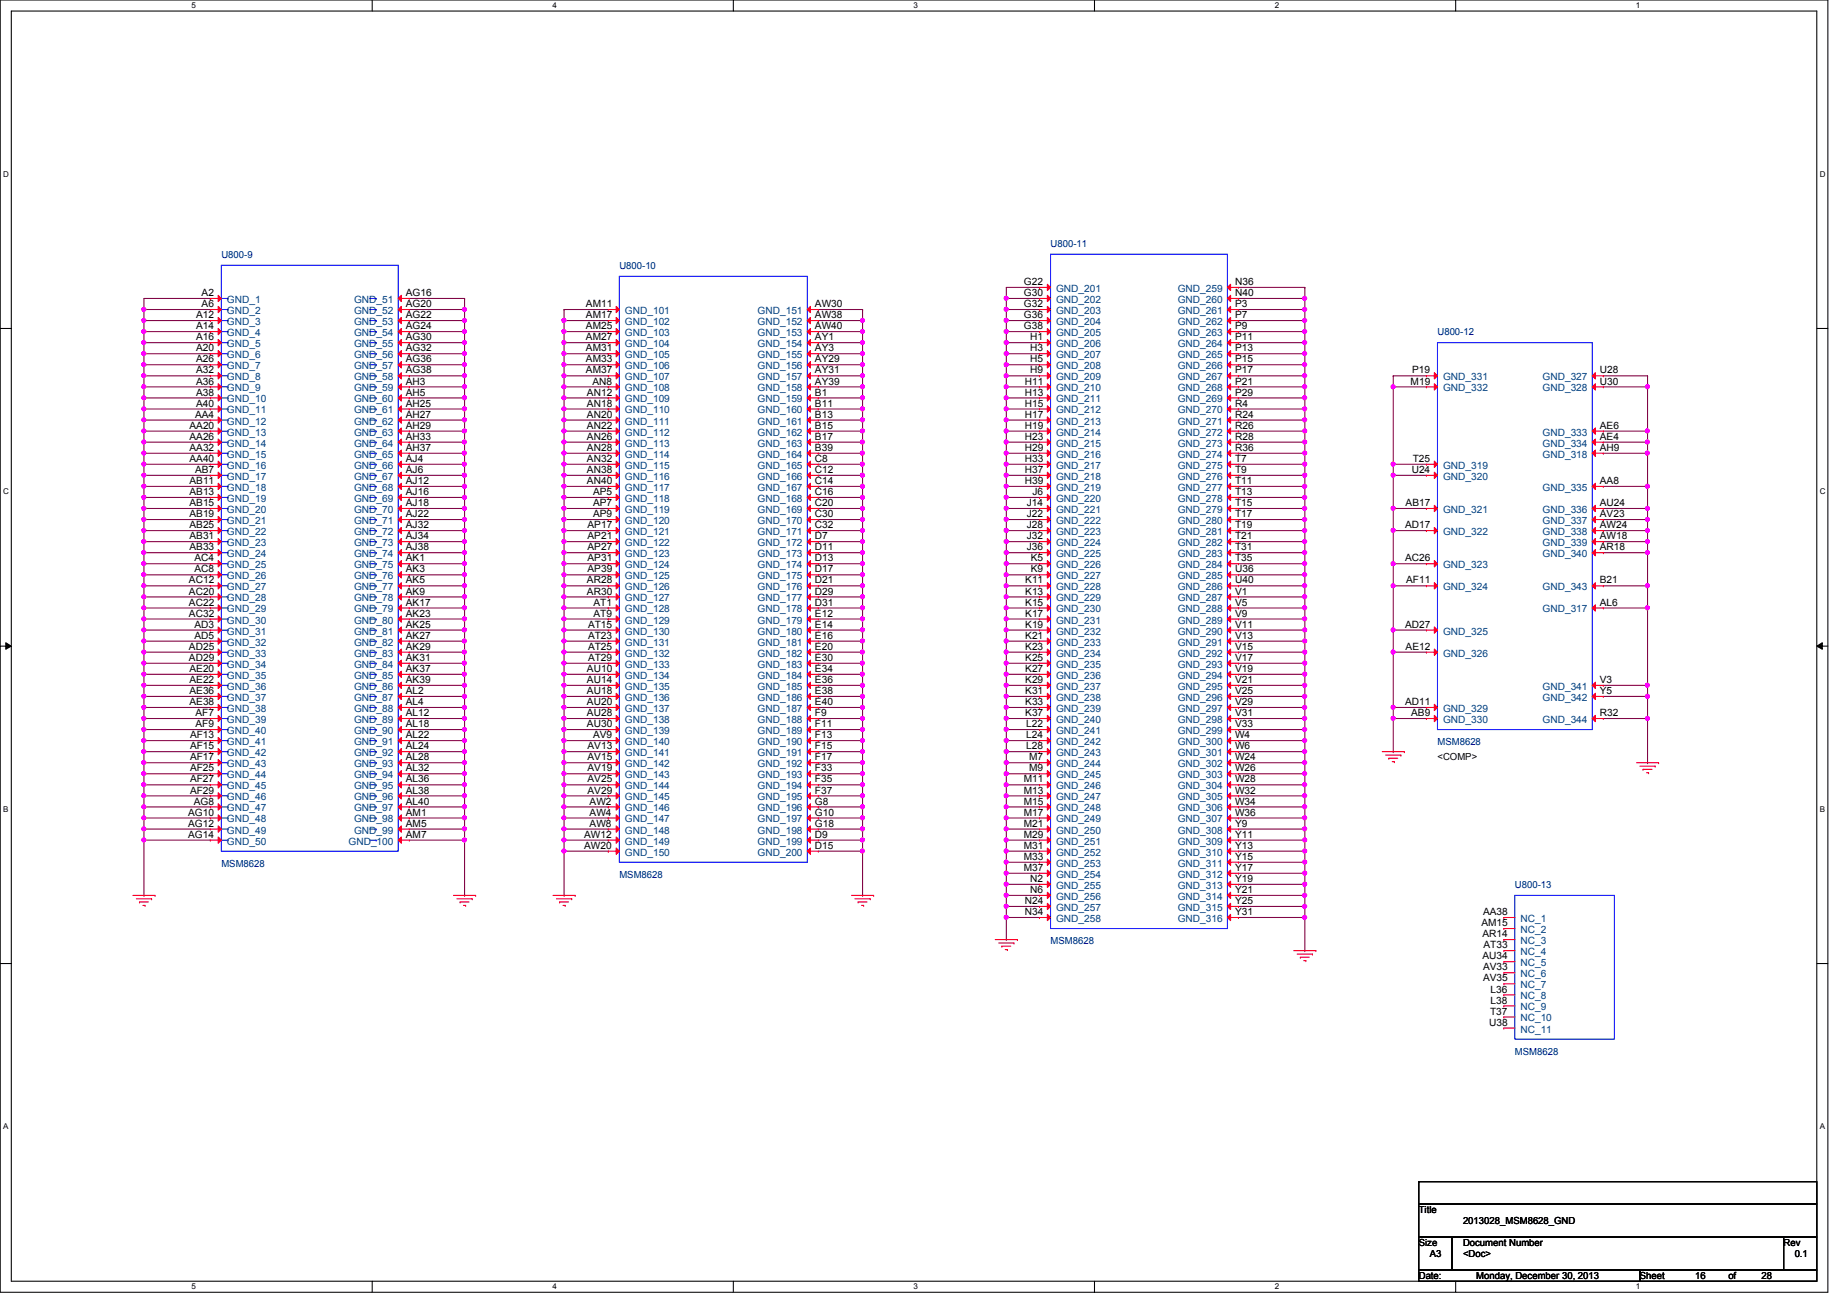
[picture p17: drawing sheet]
<svg xmlns="http://www.w3.org/2000/svg" width="297mm" height="210mm" viewBox="0 0 297 210" stroke-linecap="round" stroke-linejoin="round" font-family="sans-serif">
<defs><g id="words">
<g font-size="1.6" fill="#000080">
<text x="35.6" y="41.4">U800-9</text>
<text x="168.9" y="39.7">U800-11</text>
<text x="99.6" y="43.2">U800-10</text>
<text x="231.2" y="53.9">U800-12</text>
<text x="231.2" y="119.8">MSM8628</text>
<text x="35.6" y="139.4">MSM8628</text>
<text x="99.6" y="141.2">MSM8628</text>
<text x="243.6" y="142.8">U800-13</text>
<text x="168.9" y="151.8">MSM8628</text>
<text x="243.6" y="169.6">MSM8628</text>
</g>
<g font-size="1.6">
<text x="32.4" y="47.6">A2</text>
<text x="65.3" y="47.6">AG16</text>
<text x="164.7" y="47.6">G30</text>
<text x="164.7" y="45.8">G22</text>
<text x="198.6" y="45.8">N36</text>
<text x="198.6" y="47.6">N40</text>
<text x="31.5" y="53">A14</text>
<text x="31.5" y="51.2">A12</text>
<text x="32.4" y="49.4">A6</text>
<text x="65.3" y="53">AG24</text>
<text x="65.3" y="51.2">AG22</text>
<text x="65.3" y="49.4">AG20</text>
<text x="94.2" y="53">AM25</text>
<text x="94.2" y="49.4">AM11</text>
<text x="94.2" y="51.2">AM17</text>
<text x="131.1" y="49.4">AW30</text>
<text x="131.1" y="51.2">AW38</text>
<text x="131.1" y="53">AW40</text>
<text x="164.7" y="53">G38</text>
<text x="164.7" y="51.2">G36</text>
<text x="164.7" y="49.4">G32</text>
<text x="198.6" y="49.4">P3</text>
<text x="198.6" y="51.2">P7</text>
<text x="198.6" y="53">P9</text>
<text x="31.5" y="54.7">A16</text>
<text x="31.5" y="56.5">A20</text>
<text x="31.5" y="58.3">A26</text>
<text x="65.3" y="58.3">AG36</text>
<text x="65.3" y="54.7">AG30</text>
<text x="65.3" y="56.5">AG32</text>
<text x="94.2" y="56.5">AM31</text>
<text x="94.2" y="58.3">AM33</text>
<text x="94.2" y="54.7">AM27</text>
<text x="131.1" y="56.5">AY3</text>
<text x="131.1" y="58.3">AY29</text>
<text x="131.1" y="54.7">AY1</text>
<text x="165.7" y="58.3">H5</text>
<text x="165.7" y="56.5">H3</text>
<text x="165.7" y="54.7">H1</text>
<text x="198.6" y="54.7">P11</text>
<text x="198.6" y="56.5">P13</text>
<text x="198.6" y="58.3">P15</text>
<text x="31.5" y="60.1">A32</text>
<text x="31.5" y="61.8">A36</text>
<text x="31.5" y="65.4">A40</text>
<text x="31.5" y="63.6">A38</text>
<text x="65.3" y="60.1">AG38</text>
<text x="65.3" y="61.8">AH3</text>
<text x="65.3" y="63.6">AH5</text>
<text x="65.3" y="65.4">AH25</text>
<text x="94.2" y="60.1">AM37</text>
<text x="94.4" y="63.6">AN12</text>
<text x="94.4" y="65.4">AN18</text>
<text x="95.3" y="61.8">AN8</text>
<text x="131.1" y="63.6">B1</text>
<text x="131.1" y="65.4">B11</text>
<text x="131.1" y="60.1">AY31</text>
<text x="131.1" y="61.8">AY39</text>
<text x="164.8" y="65.4">H15</text>
<text x="164.8" y="63.6">H13</text>
<text x="164.8" y="61.8">H11</text>
<text x="165.7" y="60.1">H9</text>
<text x="198.6" y="60.1">P17</text>
<text x="198.6" y="61.8">P21</text>
<text x="198.6" y="63.6">P29</text>
<text x="198.6" y="65.4">R4</text>
<text x="226.9" y="61.8">M19</text>
<text x="227.1" y="60.1">P19</text>
<text x="257.3" y="61.8">U30</text>
<text x="257.3" y="60.1">U28</text>
<text x="30.5" y="69">AA20</text>
<text x="30.5" y="70.7">AA26</text>
<text x="31.4" y="67.2">AA4</text>
<text x="65.3" y="70.7">AH33</text>
<text x="65.3" y="67.2">AH27</text>
<text x="65.3" y="69">AH29</text>
<text x="94.4" y="69">AN22</text>
<text x="94.4" y="70.7">AN26</text>
<text x="94.4" y="67.2">AN20</text>
<text x="131.1" y="67.2">B13</text>
<text x="131.1" y="69">B15</text>
<text x="131.1" y="70.7">B17</text>
<text x="164.8" y="67.2">H17</text>
<text x="164.8" y="69">H19</text>
<text x="164.8" y="70.7">H23</text>
<text x="198.6" y="67.2">R24</text>
<text x="198.6" y="69">R26</text>
<text x="198.6" y="70.7">R28</text>
<text x="257.3" y="69">AE6</text>
<text x="257.3" y="70.7">AE4</text>
<text x="30.5" y="72.5">AA32</text>
<text x="30.5" y="74.3">AA40</text>
<text x="30.5" y="77.9">AB11</text>
<text x="31.4" y="76.1">AB7</text>
<text x="65.3" y="72.5">AH37</text>
<text x="65.3" y="77.9">AJ12</text>
<text x="65.3" y="74.3">AJ4</text>
<text x="65.3" y="76.1">AJ6</text>
<text x="94.4" y="76.1">AN38</text>
<text x="94.4" y="77.9">AN40</text>
<text x="94.4" y="72.5">AN28</text>
<text x="94.4" y="74.3">AN32</text>
<text x="131.1" y="76.1">C12</text>
<text x="131.1" y="77.9">C14</text>
<text x="131.1" y="72.5">B39</text>
<text x="131.1" y="74.3">C8</text>
<text x="164.8" y="72.5">H29</text>
<text x="164.8" y="74.3">H33</text>
<text x="164.8" y="76.1">H37</text>
<text x="164.8" y="77.9">H39</text>
<text x="198.6" y="72.5">R36</text>
<text x="198.6" y="74.3">T7</text>
<text x="198.6" y="76.1">T9</text>
<text x="198.6" y="77.9">T11</text>
<text x="227" y="76.1">U24</text>
<text x="227.2" y="74.3">T25</text>
<text x="257.3" y="77.9">AA8</text>
<text x="257.3" y="72.5">AH9</text>
<text x="30.5" y="79.6">AB13</text>
<text x="30.5" y="81.4">AB15</text>
<text x="30.5" y="83.2">AB19</text>
<text x="65.3" y="79.6">AJ16</text>
<text x="65.3" y="81.4">AJ18</text>
<text x="65.3" y="83.2">AJ22</text>
<text x="95.4" y="79.6">AP5</text>
<text x="95.4" y="81.4">AP7</text>
<text x="95.4" y="83.2">AP9</text>
<text x="131.1" y="83.2">C30</text>
<text x="131.1" y="79.6">C16</text>
<text x="131.1" y="81.4">C20</text>
<text x="165.1" y="81.4">J14</text>
<text x="165.1" y="83.2">J22</text>
<text x="166" y="79.6">J6</text>
<text x="198.6" y="79.6">T13</text>
<text x="198.6" y="81.4">T15</text>
<text x="198.6" y="83.2">T17</text>
<text x="226.1" y="81.4">AB17</text>
<text x="257.3" y="81.4">AU24</text>
<text x="257.3" y="83.2">AV23</text>
<text x="30.5" y="88.5">AB33</text>
<text x="30.5" y="86.7">AB31</text>
<text x="30.5" y="85">AB25</text>
<text x="65.3" y="85">AJ32</text>
<text x="65.3" y="86.7">AJ34</text>
<text x="65.3" y="88.5">AJ38</text>
<text x="94.5" y="88.5">AP27</text>
<text x="94.5" y="86.7">AP21</text>
<text x="94.5" y="85">AP17</text>
<text x="131.1" y="86.7">D7</text>
<text x="131.1" y="85">C32</text>
<text x="131.1" y="88.5">D11</text>
<text x="165.1" y="88.5">J36</text>
<text x="165.1" y="85">J28</text>
<text x="165.1" y="86.7">J32</text>
<text x="198.6" y="85">T19</text>
<text x="198.6" y="86.7">T21</text>
<text x="198.6" y="88.5">T31</text>
<text x="226" y="85">AD17</text>
<text x="257.3" y="88.5">AR18</text>
<text x="257.3" y="86.7">AW18</text>
<text x="257.3" y="85">AW24</text>
<text x="30.4" y="93.9">AC12</text>
<text x="30.4" y="95.6">AC20</text>
<text x="31.3" y="90.3">AC4</text>
<text x="31.3" y="92.1">AC8</text>
<text x="65.3" y="92.1">AK3</text>
<text x="65.3" y="90.3">AK1</text>
<text x="65.3" y="93.9">AK5</text>
<text x="65.3" y="95.6">AK9</text>
<text x="94.4" y="95.6">AR30</text>
<text x="94.4" y="93.9">AR28</text>
<text x="94.5" y="90.3">AP31</text>
<text x="94.5" y="92.1">AP39</text>
<text x="131.1" y="95.6">D29</text>
<text x="131.1" y="90.3">D13</text>
<text x="131.1" y="92.1">D17</text>
<text x="131.1" y="93.9">D21</text>
<text x="164.9" y="93.9">K11</text>
<text x="164.9" y="95.6">K13</text>
<text x="165.8" y="90.3">K5</text>
<text x="165.8" y="92.1">K9</text>
<text x="198.6" y="90.3">T35</text>
<text x="198.6" y="92.1">U36</text>
<text x="198.6" y="93.9">U40</text>
<text x="198.6" y="95.6">V1</text>
<text x="226" y="90.3">AC26</text>
<text x="226.1" y="93.9">AF11</text>
<text x="257.3" y="93.9">B21</text>
<text x="30.4" y="97.4">AC22</text>
<text x="30.4" y="99.2">AC32</text>
<text x="31.3" y="101">AD3</text>
<text x="65.3" y="99.2">AK23</text>
<text x="65.3" y="97.4">AK17</text>
<text x="65.3" y="101">AK25</text>
<text x="94.6" y="101">AT15</text>
<text x="95.5" y="97.4">AT1</text>
<text x="95.5" y="99.2">AT9</text>
<text x="131.1" y="101">E14</text>
<text x="131.1" y="97.4">D31</text>
<text x="131.1" y="99.2">E12</text>
<text x="164.9" y="97.4">K15</text>
<text x="164.9" y="99.2">K17</text>
<text x="164.9" y="101">K19</text>
<text x="198.6" y="99.2">V9</text>
<text x="198.6" y="101">V11</text>
<text x="198.6" y="97.4">V5</text>
<text x="226" y="101">AD27</text>
<text x="257.3" y="97.4">AL6</text>
<text x="30.4" y="106.3">AD29</text>
<text x="30.4" y="104.5">AD25</text>
<text x="31.3" y="102.7">AD5</text>
<text x="65.3" y="102.7">AK27</text>
<text x="65.3" y="104.5">AK29</text>
<text x="65.3" y="106.3">AK31</text>
<text x="94.6" y="106.3">AT29</text>
<text x="94.6" y="102.7">AT23</text>
<text x="94.6" y="104.5">AT25</text>
<text x="131.1" y="106.3">E30</text>
<text x="131.1" y="102.7">E16</text>
<text x="131.1" y="104.5">E20</text>
<text x="164.9" y="102.7">K21</text>
<text x="164.9" y="104.5">K23</text>
<text x="164.9" y="106.3">K25</text>
<text x="198.6" y="102.7">V13</text>
<text x="198.6" y="104.5">V15</text>
<text x="198.6" y="106.3">V17</text>
<text x="226.1" y="104.5">AE12</text>
<text x="30.5" y="109.9">AE22</text>
<text x="30.5" y="111.6">AE36</text>
<text x="30.5" y="113.4">AE38</text>
<text x="30.5" y="108.1">AE20</text>
<text x="65.3" y="111.6">AL2</text>
<text x="65.3" y="109.9">AK39</text>
<text x="65.3" y="113.4">AL4</text>
<text x="65.3" y="108.1">AK37</text>
<text x="94.4" y="113.4">AU20</text>
<text x="94.4" y="108.1">AU10</text>
<text x="94.4" y="109.9">AU14</text>
<text x="94.4" y="111.6">AU18</text>
<text x="131.1" y="108.1">E34</text>
<text x="131.1" y="109.9">E36</text>
<text x="131.1" y="111.6">E38</text>
<text x="131.1" y="113.4">E40</text>
<text x="164.9" y="108.1">K27</text>
<text x="164.9" y="109.9">K29</text>
<text x="164.9" y="111.6">K31</text>
<text x="164.9" y="113.4">K33</text>
<text x="198.6" y="108.1">V19</text>
<text x="198.6" y="109.9">V21</text>
<text x="198.6" y="111.6">V25</text>
<text x="198.6" y="113.4">V29</text>
<text x="226" y="113.4">AD11</text>
<text x="257.3" y="111.6">Y5</text>
<text x="257.3" y="109.9">V3</text>
<text x="30.6" y="118.7">AF13</text>
<text x="31.5" y="115.2">AF7</text>
<text x="31.5" y="117">AF9</text>
<text x="65.3" y="117">AL18</text>
<text x="65.3" y="118.7">AL22</text>
<text x="65.3" y="115.2">AL12</text>
<text x="94.4" y="115.2">AU28</text>
<text x="94.4" y="117">AU30</text>
<text x="95.4" y="118.7">AV9</text>
<text x="131.1" y="118.7">F13</text>
<text x="131.1" y="115.2">F9</text>
<text x="131.1" y="117">F11</text>
<text x="164.9" y="115.2">K37</text>
<text x="165.1" y="117">L22</text>
<text x="165.1" y="118.7">L24</text>
<text x="198.6" y="115.2">V31</text>
<text x="198.6" y="117">V33</text>
<text x="198.6" y="118.7">W4</text>
<text x="226.9" y="115.2">AB9</text>
<text x="257.3" y="115.2">R32</text>
<text x="30.6" y="124.1">AF25</text>
<text x="30.6" y="125.9">AF27</text>
<text x="30.6" y="120.5">AF15</text>
<text x="30.6" y="122.3">AF17</text>
<text x="65.3" y="120.5">AL24</text>
<text x="65.3" y="122.3">AL28</text>
<text x="65.3" y="124.1">AL32</text>
<text x="65.3" y="125.9">AL36</text>
<text x="94.5" y="125.9">AV25</text>
<text x="94.5" y="120.5">AV13</text>
<text x="94.5" y="122.3">AV15</text>
<text x="94.5" y="124.1">AV19</text>
<text x="131.1" y="125.9">F35</text>
<text x="131.1" y="120.5">F15</text>
<text x="131.1" y="122.3">F17</text>
<text x="131.1" y="124.1">F33</text>
<text x="164.6" y="125.9">M11</text>
<text x="165.1" y="120.5">L28</text>
<text x="165.5" y="122.3">M7</text>
<text x="165.5" y="124.1">M9</text>
<text x="198.6" y="120.5">W6</text>
<text x="198.6" y="122.3">W24</text>
<text x="198.6" y="124.1">W26</text>
<text x="198.6" y="125.9">W28</text>
<text x="231.2" y="122.2">&lt;COMP&gt;</text>
<text x="30.3" y="131.2">AG10</text>
<text x="30.6" y="127.6">AF29</text>
<text x="31.2" y="129.4">AG8</text>
<text x="65.3" y="129.4">AL40</text>
<text x="65.3" y="131.2">AM1</text>
<text x="65.3" y="127.6">AL38</text>
<text x="94.5" y="127.6">AV29</text>
<text x="94.8" y="129.4">AW2</text>
<text x="94.8" y="131.2">AW4</text>
<text x="131.1" y="129.4">G8</text>
<text x="131.1" y="127.6">F37</text>
<text x="131.1" y="131.2">G10</text>
<text x="164.6" y="127.6">M13</text>
<text x="164.6" y="129.4">M15</text>
<text x="164.6" y="131.2">M17</text>
<text x="198.6" y="127.6">W32</text>
<text x="198.6" y="129.4">W34</text>
<text x="198.6" y="131.2">W36</text>
<text x="30.3" y="133">AG12</text>
<text x="30.3" y="134.7">AG14</text>
<text x="65.3" y="134.7">AM7</text>
<text x="65.3" y="133">AM5</text>
<text x="93.9" y="136.5">AW20</text>
<text x="93.9" y="134.7">AW12</text>
<text x="94.8" y="133">AW8</text>
<text x="131.1" y="136.5">D15</text>
<text x="131.1" y="133">G18</text>
<text x="131.1" y="134.7">D9</text>
<text x="164.6" y="133">M21</text>
<text x="164.6" y="134.7">M29</text>
<text x="164.6" y="136.5">M31</text>
<text x="198.6" y="133">Y9</text>
<text x="198.6" y="134.7">Y11</text>
<text x="198.6" y="136.5">Y13</text>
<text x="164.6" y="138.3">M33</text>
<text x="164.6" y="140.1">M37</text>
<text x="165.7" y="141.9">N2</text>
<text x="165.7" y="143.6">N6</text>
<text x="198.6" y="138.3">Y15</text>
<text x="198.6" y="140.1">Y17</text>
<text x="198.6" y="141.9">Y19</text>
<text x="198.6" y="143.6">Y21</text>
<text x="164.8" y="145.4">N24</text>
<text x="164.8" y="147.2">N34</text>
<text x="198.6" y="145.4">Y25</text>
<text x="198.6" y="147.2">Y31</text>
<text x="238.2" y="149">AM15</text>
<text x="238.5" y="147.2">AA38</text>
<text x="238.4" y="150.7">AR14</text>
<text x="238.4" y="154.3">AU34</text>
<text x="238.6" y="152.5">AT33</text>
<text x="238.5" y="156.1">AV33</text>
<text x="238.5" y="157.9">AV35</text>
<text x="239.7" y="159.6">L36</text>
<text x="239.7" y="161.4">L38</text>
<text x="239.5" y="165">U38</text>
<text x="239.6" y="163.2">T37</text>
<text x="228.2" y="195.1">Title</text>
<text x="235.3" y="196.8">2013028_MSM8628_GND</text>
<text x="228.2" y="200.4">Size</text>
<text x="230" y="202.2">A3</text>
<text x="235.3" y="200.4">Document Number</text>
<text x="235.3" y="202.2">&lt;Doc&gt;</text>
<text x="286.8" y="200.4">Rev</text>
<text x="288.6" y="202.2">0.1</text>
<text x="228.2" y="205.7">Date:</text>
<text x="237.4" y="205.7">Monday, December 30, 2013</text>
<text x="263.7" y="205.7">Sheet</text>
<text x="272.6" y="205.7">16</text>
<text x="278" y="205.7">of</text>
<text x="283.3" y="205.7">28</text>
</g>
<g font-size="1.6" fill="#004080">
<text x="169.8" y="46.9">GND_201</text>
<text x="189.4" y="46.9">GND_259</text>
<text x="36.5" y="50.5">GND_2</text>
<text x="36.5" y="52.3">GND_3</text>
<text x="36.5" y="48.7">GND_1</text>
<text x="56.9" y="52.3">GND_53</text>
<text x="56.9" y="48.7">GND_51</text>
<text x="56.9" y="50.5">GND_52</text>
<text x="100.5" y="50.5">GND_101</text>
<text x="100.5" y="52.3">GND_102</text>
<text x="121.8" y="50.5">GND_151</text>
<text x="121.8" y="52.3">GND_152</text>
<text x="169.8" y="52.3">GND_204</text>
<text x="169.8" y="50.5">GND_203</text>
<text x="169.8" y="48.7">GND_202</text>
<text x="189.4" y="48.7">GND_260</text>
<text x="189.4" y="50.5">GND_261</text>
<text x="189.4" y="52.3">GND_262</text>
<text x="36.5" y="55.8">GND_5</text>
<text x="36.5" y="57.6">GND_6</text>
<text x="36.5" y="59.4">GND_7</text>
<text x="36.5" y="54.1">GND_4</text>
<text x="56.9" y="54.1">GND_54</text>
<text x="56.9" y="59.4">GND_57</text>
<text x="56.9" y="55.8">GND_55</text>
<text x="56.9" y="57.6">GND_56</text>
<text x="100.5" y="54.1">GND_103</text>
<text x="100.5" y="57.6">GND_105</text>
<text x="100.5" y="59.4">GND_106</text>
<text x="100.5" y="55.8">GND_104</text>
<text x="121.8" y="57.6">GND_155</text>
<text x="121.8" y="59.4">GND_156</text>
<text x="121.8" y="54.1">GND_153</text>
<text x="121.8" y="55.8">GND_154</text>
<text x="169.8" y="59.4">GND_208</text>
<text x="169.8" y="57.6">GND_207</text>
<text x="169.8" y="55.8">GND_206</text>
<text x="169.8" y="54.1">GND_205</text>
<text x="189.4" y="54.1">GND_263</text>
<text x="189.4" y="55.8">GND_264</text>
<text x="189.4" y="57.6">GND_265</text>
<text x="189.4" y="59.4">GND_266</text>
<text x="36.5" y="61.2">GND_8</text>
<text x="36.5" y="62.9">GND_9</text>
<text x="36.5" y="64.7">GND_10</text>
<text x="56.9" y="61.2">GND_58</text>
<text x="56.9" y="62.9">GND_59</text>
<text x="56.9" y="64.7">GND_60</text>
<text x="100.5" y="61.2">GND_107</text>
<text x="100.5" y="62.9">GND_108</text>
<text x="100.5" y="64.7">GND_109</text>
<text x="121.8" y="64.7">GND_159</text>
<text x="121.8" y="61.2">GND_157</text>
<text x="121.8" y="62.9">GND_158</text>
<text x="169.8" y="64.7">GND_211</text>
<text x="169.8" y="62.9">GND_210</text>
<text x="169.8" y="61.2">GND_209</text>
<text x="189.4" y="61.2">GND_267</text>
<text x="189.4" y="62.9">GND_268</text>
<text x="189.4" y="64.7">GND_269</text>
<text x="232.1" y="61.2">GND_331</text>
<text x="232.1" y="62.9">GND_332</text>
<text x="248.1" y="62.9">GND_328</text>
<text x="248.1" y="61.2">GND_327</text>
<text x="36.5" y="70.1">GND_13</text>
<text x="36.5" y="71.8">GND_14</text>
<text x="36.5" y="68.3">GND_12</text>
<text x="36.5" y="66.5">GND_11</text>
<text x="56.9" y="71.8">GND_64</text>
<text x="56.9" y="66.5">GND_61</text>
<text x="56.9" y="68.3">GND_62</text>
<text x="56.9" y="70.1">GND_63</text>
<text x="100.5" y="70.1">GND_112</text>
<text x="100.5" y="71.8">GND_113</text>
<text x="100.5" y="68.3">GND_111</text>
<text x="100.5" y="66.5">GND_110</text>
<text x="121.8" y="68.3">GND_161</text>
<text x="121.8" y="70.1">GND_162</text>
<text x="121.8" y="66.5">GND_160</text>
<text x="121.8" y="71.8">GND_163</text>
<text x="169.8" y="68.3">GND_213</text>
<text x="169.8" y="70.1">GND_214</text>
<text x="169.8" y="71.8">GND_215</text>
<text x="169.8" y="66.5">GND_212</text>
<text x="189.4" y="66.5">GND_270</text>
<text x="189.4" y="68.3">GND_271</text>
<text x="189.4" y="70.1">GND_272</text>
<text x="189.4" y="71.8">GND_273</text>
<text x="248.1" y="70.1">GND_333</text>
<text x="248.1" y="71.8">GND_334</text>
<text x="36.5" y="73.6">GND_15</text>
<text x="36.5" y="75.4">GND_16</text>
<text x="36.5" y="77.2">GND_17</text>
<text x="56.9" y="73.6">GND_65</text>
<text x="56.9" y="75.4">GND_66</text>
<text x="56.9" y="77.2">GND_67</text>
<text x="100.5" y="77.2">GND_116</text>
<text x="100.5" y="73.6">GND_114</text>
<text x="100.5" y="75.4">GND_115</text>
<text x="121.8" y="77.2">GND_166</text>
<text x="121.8" y="73.6">GND_164</text>
<text x="121.8" y="75.4">GND_165</text>
<text x="169.8" y="73.6">GND_216</text>
<text x="169.8" y="75.4">GND_217</text>
<text x="169.8" y="77.2">GND_218</text>
<text x="189.4" y="73.6">GND_274</text>
<text x="189.4" y="75.4">GND_275</text>
<text x="189.4" y="77.2">GND_276</text>
<text x="232.1" y="77.2">GND_320</text>
<text x="232.1" y="75.4">GND_319</text>
<text x="248.1" y="73.6">GND_318</text>
<text x="36.5" y="80.7">GND_19</text>
<text x="36.5" y="79">GND_18</text>
<text x="36.5" y="82.5">GND_20</text>
<text x="56.9" y="80.7">GND_69</text>
<text x="56.9" y="79">GND_68</text>
<text x="56.9" y="82.5">GND_70</text>
<text x="100.5" y="79">GND_117</text>
<text x="100.5" y="80.7">GND_118</text>
<text x="100.5" y="82.5">GND_119</text>
<text x="121.8" y="79">GND_167</text>
<text x="121.8" y="80.7">GND_168</text>
<text x="121.8" y="82.5">GND_169</text>
<text x="169.8" y="79">GND_219</text>
<text x="169.8" y="80.7">GND_220</text>
<text x="169.8" y="82.5">GND_221</text>
<text x="189.4" y="79">GND_277</text>
<text x="189.4" y="80.7">GND_278</text>
<text x="189.4" y="82.5">GND_279</text>
<text x="232.1" y="82.5">GND_321</text>
<text x="248.1" y="79">GND_335</text>
<text x="248.1" y="82.5">GND_336</text>
<text x="36.5" y="89.6">GND_24</text>
<text x="36.5" y="87.8">GND_23</text>
<text x="36.5" y="86.1">GND_22</text>
<text x="36.5" y="84.3">GND_21</text>
<text x="56.9" y="84.3">GND_71</text>
<text x="56.9" y="86.1">GND_72</text>
<text x="56.9" y="87.8">GND_73</text>
<text x="56.9" y="89.6">GND_74</text>
<text x="100.5" y="89.6">GND_123</text>
<text x="100.5" y="87.8">GND_122</text>
<text x="100.5" y="84.3">GND_120</text>
<text x="100.5" y="86.1">GND_121</text>
<text x="121.8" y="87.8">GND_172</text>
<text x="121.8" y="84.3">GND_170</text>
<text x="121.8" y="86.1">GND_171</text>
<text x="121.8" y="89.6">GND_173</text>
<text x="169.8" y="89.6">GND_225</text>
<text x="169.8" y="84.3">GND_222</text>
<text x="169.8" y="86.1">GND_223</text>
<text x="169.8" y="87.8">GND_224</text>
<text x="189.4" y="84.3">GND_280</text>
<text x="189.4" y="86.1">GND_281</text>
<text x="189.4" y="87.8">GND_282</text>
<text x="189.4" y="89.6">GND_283</text>
<text x="232.1" y="86.1">GND_322</text>
<text x="248.1" y="84.3">GND_337</text>
<text x="248.1" y="89.6">GND_340</text>
<text x="248.1" y="87.8">GND_339</text>
<text x="248.1" y="86.1">GND_338</text>
<text x="36.5" y="91.4">GND_25</text>
<text x="36.5" y="93.2">GND_26</text>
<text x="36.5" y="95">GND_27</text>
<text x="56.9" y="93.2">GND_76</text>
<text x="56.9" y="91.4">GND_75</text>
<text x="56.9" y="95">GND_77</text>
<text x="100.5" y="91.4">GND_124</text>
<text x="100.5" y="93.2">GND_125</text>
<text x="100.5" y="95">GND_126</text>
<text x="121.8" y="91.4">GND_174</text>
<text x="121.8" y="93.2">GND_175</text>
<text x="121.8" y="95">GND_176</text>
<text x="169.8" y="91.4">GND_226</text>
<text x="169.8" y="93.2">GND_227</text>
<text x="169.8" y="95">GND_228</text>
<text x="189.4" y="91.4">GND_284</text>
<text x="189.4" y="93.2">GND_285</text>
<text x="189.4" y="95">GND_286</text>
<text x="232.1" y="91.4">GND_323</text>
<text x="232.1" y="95">GND_324</text>
<text x="248.1" y="95">GND_343</text>
<text x="36.5" y="96.7">GND_28</text>
<text x="36.5" y="98.5">GND_29</text>
<text x="36.5" y="100.3">GND_30</text>
<text x="56.9" y="100.3">GND_80</text>
<text x="56.9" y="98.5">GND_79</text>
<text x="56.9" y="96.7">GND_78</text>
<text x="100.5" y="96.7">GND_127</text>
<text x="100.5" y="98.5">GND_128</text>
<text x="100.5" y="100.3">GND_129</text>
<text x="121.8" y="96.7">GND_177</text>
<text x="121.8" y="98.5">GND_178</text>
<text x="121.8" y="100.3">GND_179</text>
<text x="169.8" y="96.7">GND_229</text>
<text x="169.8" y="98.5">GND_230</text>
<text x="169.8" y="100.3">GND_231</text>
<text x="189.4" y="100.3">GND_289</text>
<text x="189.4" y="96.7">GND_287</text>
<text x="189.4" y="98.5">GND_288</text>
<text x="248.1" y="98.5">GND_317</text>
<text x="36.5" y="107.4">GND_34</text>
<text x="36.5" y="105.6">GND_33</text>
<text x="36.5" y="102.1">GND_31</text>
<text x="36.5" y="103.8">GND_32</text>
<text x="56.9" y="102.1">GND_81</text>
<text x="56.9" y="103.8">GND_82</text>
<text x="56.9" y="105.6">GND_83</text>
<text x="56.9" y="107.4">GND_84</text>
<text x="100.5" y="107.4">GND_133</text>
<text x="100.5" y="102.1">GND_130</text>
<text x="100.5" y="103.8">GND_131</text>
<text x="100.5" y="105.6">GND_132</text>
<text x="121.8" y="107.4">GND_183</text>
<text x="121.8" y="102.1">GND_180</text>
<text x="121.8" y="103.8">GND_181</text>
<text x="121.8" y="105.6">GND_182</text>
<text x="169.8" y="102.1">GND_232</text>
<text x="169.8" y="103.8">GND_233</text>
<text x="169.8" y="105.6">GND_234</text>
<text x="169.8" y="107.4">GND_235</text>
<text x="189.4" y="102.1">GND_290</text>
<text x="189.4" y="103.8">GND_291</text>
<text x="189.4" y="105.6">GND_292</text>
<text x="189.4" y="107.4">GND_293</text>
<text x="232.1" y="102.1">GND_325</text>
<text x="232.1" y="105.6">GND_326</text>
<text x="36.5" y="111">GND_36</text>
<text x="36.5" y="112.7">GND_37</text>
<text x="36.5" y="109.2">GND_35</text>
<text x="56.9" y="112.7">GND_87</text>
<text x="56.9" y="111">GND_86</text>
<text x="56.9" y="109.2">GND_85</text>
<text x="100.5" y="109.2">GND_134</text>
<text x="100.5" y="111">GND_135</text>
<text x="100.5" y="112.7">GND_136</text>
<text x="121.8" y="109.2">GND_184</text>
<text x="121.8" y="111">GND_185</text>
<text x="121.8" y="112.7">GND_186</text>
<text x="169.8" y="109.2">GND_236</text>
<text x="169.8" y="111">GND_237</text>
<text x="169.8" y="112.7">GND_238</text>
<text x="189.4" y="109.2">GND_294</text>
<text x="189.4" y="111">GND_295</text>
<text x="189.4" y="112.7">GND_296</text>
<text x="248.1" y="112.7">GND_342</text>
<text x="248.1" y="111">GND_341</text>
<text x="36.5" y="114.5">GND_38</text>
<text x="36.5" y="116.3">GND_39</text>
<text x="36.5" y="118.1">GND_40</text>
<text x="36.5" y="119.8">GND_41</text>
<text x="56.9" y="118.1">GND_90</text>
<text x="56.9" y="119.8">GND_91</text>
<text x="56.9" y="114.5">GND_88</text>
<text x="56.9" y="116.3">GND_89</text>
<text x="100.5" y="114.5">GND_137</text>
<text x="100.5" y="116.3">GND_138</text>
<text x="100.5" y="118.1">GND_139</text>
<text x="100.5" y="119.8">GND_140</text>
<text x="121.8" y="119.8">GND_190</text>
<text x="121.8" y="116.3">GND_188</text>
<text x="121.8" y="118.1">GND_189</text>
<text x="121.8" y="114.5">GND_187</text>
<text x="169.8" y="114.5">GND_239</text>
<text x="169.8" y="116.3">GND_240</text>
<text x="169.8" y="118.1">GND_241</text>
<text x="169.8" y="119.8">GND_242</text>
<text x="189.4" y="114.5">GND_297</text>
<text x="189.4" y="116.3">GND_298</text>
<text x="189.4" y="118.1">GND_299</text>
<text x="189.4" y="119.8">GND_300</text>
<text x="232.1" y="116.3">GND_330</text>
<text x="232.1" y="114.5">GND_329</text>
<text x="248.1" y="116.3">GND_344</text>
<text x="36.5" y="125.2">GND_44</text>
<text x="36.5" y="121.6">GND_42</text>
<text x="36.5" y="123.4">GND_43</text>
<text x="56.9" y="121.6">GND_92</text>
<text x="56.9" y="123.4">GND_93</text>
<text x="56.9" y="125.2">GND_94</text>
<text x="100.5" y="121.6">GND_141</text>
<text x="100.5" y="123.4">GND_142</text>
<text x="100.5" y="125.2">GND_143</text>
<text x="121.8" y="121.6">GND_191</text>
<text x="121.8" y="123.4">GND_192</text>
<text x="121.8" y="125.2">GND_193</text>
<text x="169.8" y="121.6">GND_243</text>
<text x="169.8" y="123.4">GND_244</text>
<text x="169.8" y="125.2">GND_245</text>
<text x="189.4" y="121.6">GND_301</text>
<text x="189.4" y="123.4">GND_302</text>
<text x="189.4" y="125.2">GND_303</text>
<text x="36.5" y="130.5">GND_47</text>
<text x="36.5" y="128.7">GND_46</text>
<text x="36.5" y="127">GND_45</text>
<text x="56.9" y="130.5">GND_97</text>
<text x="56.9" y="127">GND_95</text>
<text x="56.9" y="128.7">GND_96</text>
<text x="100.5" y="128.7">GND_145</text>
<text x="100.5" y="130.5">GND_146</text>
<text x="100.5" y="127">GND_144</text>
<text x="121.8" y="127">GND_194</text>
<text x="121.8" y="130.5">GND_196</text>
<text x="121.8" y="128.7">GND_195</text>
<text x="169.8" y="127">GND_246</text>
<text x="169.8" y="128.7">GND_247</text>
<text x="169.8" y="130.5">GND_248</text>
<text x="189.4" y="127">GND_304</text>
<text x="189.4" y="128.7">GND_305</text>
<text x="189.4" y="130.5">GND_306</text>
<text x="36.5" y="132.3">GND_48</text>
<text x="36.5" y="134.1">GND_49</text>
<text x="36.5" y="135.8">GND_50</text>
<text x="56" y="135.8">GND_100</text>
<text x="56.9" y="134.1">GND_99</text>
<text x="56.9" y="132.3">GND_98</text>
<text x="100.5" y="134.1">GND_148</text>
<text x="100.5" y="137.6">GND_150</text>
<text x="100.5" y="132.3">GND_147</text>
<text x="100.5" y="135.8">GND_149</text>
<text x="121.8" y="137.6">GND_200</text>
<text x="121.8" y="132.3">GND_197</text>
<text x="121.8" y="134.1">GND_198</text>
<text x="121.8" y="135.8">GND_199</text>
<text x="169.8" y="132.3">GND_249</text>
<text x="169.8" y="134.1">GND_250</text>
<text x="169.8" y="135.8">GND_251</text>
<text x="169.8" y="137.6">GND_252</text>
<text x="189.4" y="132.3">GND_307</text>
<text x="189.4" y="134.1">GND_308</text>
<text x="189.4" y="135.8">GND_309</text>
<text x="189.4" y="137.6">GND_310</text>
<text x="169.8" y="139.4">GND_253</text>
<text x="169.8" y="141.2">GND_254</text>
<text x="169.8" y="143">GND_255</text>
<text x="189.4" y="139.4">GND_311</text>
<text x="189.4" y="141.2">GND_312</text>
<text x="189.4" y="143">GND_313</text>
<text x="169.8" y="146.5">GND_257</text>
<text x="169.8" y="148.3">GND_258</text>
<text x="169.8" y="144.7">GND_256</text>
<text x="189.4" y="144.7">GND_314</text>
<text x="189.4" y="146.5">GND_315</text>
<text x="189.4" y="148.3">GND_316</text>
<text x="244.5" y="148.3">NC_1</text>
<text x="244.5" y="150.1">NC_2</text>
<text x="244.5" y="151.8">NC_3</text>
<text x="244.5" y="153.6">NC_4</text>
<text x="244.5" y="155.4">NC_5</text>
<text x="244.5" y="157.2">NC_6</text>
<text x="244.5" y="159">NC_7</text>
<text x="244.5" y="160.7">NC_8</text>
<text x="244.5" y="162.5">NC_9</text>
<text x="244.5" y="164.3">NC_10</text>
<text x="244.5" y="166.1">NC_11</text>
</g>
<g font-size="1.3">
<text x="30.8" y="1.3">5</text>
<text x="88.9" y="1.3">4</text>
<text x="146.9" y="1.3">3</text>
<text x="205" y="1.3">2</text>
<text x="263.1" y="1.3">1</text>
<text x=".5" y="28.4">D</text>
<text x="292.6" y="28.4">D</text>
<text x=".5" y="79.5">C</text>
<text x="292.6" y="79.5">C</text>
<text x=".5" y="130.6">B</text>
<text x="292.6" y="130.6">B</text>
<text x=".5" y="181.7">A</text>
<text x="292.6" y="181.7">A</text>
<text x="30.8" y="207.4">5</text>
<text x="88.9" y="207.4">4</text>
<text x="146.9" y="207.4">3</text>
<text x="205" y="207.4">2</text>
<text x="263.1" y="207.4">1</text>
</g>
</g></defs>
<path d="M0 0h294v207.9h-294zM1.8 1.8h290.4v204.3h-290.4z" fill="none" stroke="#000" stroke-width=".17"/>
<g fill="#fff">
<path d="M30.8 .2h.7v1.4h-.7z"/>
<path d="M30.8 206.2h.7v1.4h-.7z"/>
</g>
<path d="M59.9 0v1.8M59.9 206.1v1.8" fill="none" stroke="#000" stroke-width=".17"/>
<g fill="#fff">
<path d="M88.9 .2h.6v1.4h-.6z"/>
<path d="M88.9 206.2h.6v1.4h-.6z"/>
</g>
<path d="M117.9 0v1.8M117.9 206.1v1.8" fill="none" stroke="#000" stroke-width=".17"/>
<g fill="#fff">
<path d="M146.9 .2h.7v1.4h-.7z"/>
<path d="M146.9 206.2h.7v1.4h-.7z"/>
</g>
<path d="M176 0v1.8M176 206.1v1.8" fill="none" stroke="#000" stroke-width=".17"/>
<g fill="#fff">
<path d="M205 .2h.7v1.4h-.7z"/>
<path d="M205 206.2h.7v1.4h-.7z"/>
</g>
<path d="M234.1 0v1.8M234.1 206.1v1.8" fill="none" stroke="#000" stroke-width=".17"/>
<g fill="#fff">
<path d="M263.1 .2h.7v1.4h-.7z"/>
<path d="M263.1 206.2h.7v1.4h-.7z"/>
<path d="M.5 27.3h.9v1.4h-.9z"/>
<path d="M292.6 27.3h.9v1.4h-.9z"/>
<path d="M.5 78.4h.9v1.4h-.9z"/>
<path d="M292.6 78.4h.9v1.4h-.9z"/>
</g>
<path d="M0 52.8h1.8M292.2 52.8h1.8" fill="none" stroke="#000" stroke-width=".17"/>
<g fill="#fff">
<path d="M.5 129.5h.8v1.4h-.8z"/>
<path d="M292.6 129.5h.9v1.4h-.9z"/>
</g>
<path d="M0 103.9h1.8M292.2 103.9h1.8" fill="none" stroke="#000" stroke-width=".17"/>
<path d="M.9 103.4l.9 .5-.9 .5zM292.2 103.9l.9-.5v1z" fill="#000"/>
<path d="M.9 103.4l.9 .5-.9 .5zM292.2 103.9l.9-.5v1z" fill="none" stroke="#000" stroke-width=".16"/>
<g fill="#fff">
<path d="M.5 180.5h.8v1.4h-.8z"/>
<path d="M292.6 180.5h.9v1.4h-.9z"/>
</g>
<path d="M0 155h1.8M292.2 155h1.8" fill="none" stroke="#000" stroke-width=".17"/>
<path d="M23.2 49.8h.1M33.8 48h.1M33.8 48h-10.6v1.8M65.8 48h8.9M65.8 49.8h8.9M74.7 48h.1M74.7 49.8h.1M74.7 48v1.8" fill="none" stroke="#800040" stroke-width=".17"/>
<circle cx="74.7" cy="49.8" r=".32" fill="#f0f"/>
<circle cx="74.7" cy="49.8" r=".32" fill="none" stroke="#f0f" stroke-width=".17"/>
<path d="M65.8 51.6h8.9M74.7 51.6h.1M74.7 49.8v1.8" fill="none" stroke="#800040" stroke-width=".17"/>
<circle cx="74.7" cy="51.5" r=".32" fill="#f0f"/>
<circle cx="74.7" cy="51.5" r=".32" fill="none" stroke="#f0f" stroke-width=".17"/>
<path d="M65.8 53.3h8.9M74.7 53.3h.1M74.7 55.1h.1M74.7 51.6v3.5" fill="none" stroke="#800040" stroke-width=".17"/>
<circle cx="74.7" cy="53.3" r=".32" fill="#f0f"/>
<circle cx="74.7" cy="53.3" r=".32" fill="none" stroke="#f0f" stroke-width=".17"/>
<circle cx="74.7" cy="55.1" r=".32" fill="#f0f"/>
<circle cx="74.7" cy="55.1" r=".32" fill="none" stroke="#f0f" stroke-width=".17"/>
<path d="M65.8 55.1h8.9M65.8 56.9h8.9M74.7 55.1h.1M74.7 56.9h.1M74.7 58.7h.1M74.7 55.1v3.6" fill="none" stroke="#800040" stroke-width=".17"/>
<circle cx="74.7" cy="56.9" r=".32" fill="#f0f"/>
<circle cx="74.7" cy="56.9" r=".32" fill="none" stroke="#f0f" stroke-width=".17"/>
<path d="M65.8 58.7h8.9M74.7 58.7h.1M74.7 58.7v1.8M74.7 60.5h.1" fill="none" stroke="#800040" stroke-width=".17"/>
<circle cx="74.7" cy="58.6" r=".32" fill="#f0f"/>
<circle cx="74.7" cy="58.6" r=".32" fill="none" stroke="#f0f" stroke-width=".17"/>
<path d="M65.8 60.5h8.9M74.7 60.5h.1M74.7 62.2h.1M74.7 60.5v1.7" fill="none" stroke="#800040" stroke-width=".17"/>
<circle cx="74.7" cy="60.4" r=".32" fill="#f0f"/>
<circle cx="74.7" cy="60.4" r=".32" fill="none" stroke="#f0f" stroke-width=".17"/>
<circle cx="74.7" cy="62.2" r=".32" fill="#f0f"/>
<circle cx="74.7" cy="62.2" r=".32" fill="none" stroke="#f0f" stroke-width=".17"/>
<path d="M65.8 62.2h8.9M74.7 62.2h.1M74.7 64h.1M74.7 62.2v1.8" fill="none" stroke="#800040" stroke-width=".17"/>
<circle cx="74.7" cy="64" r=".32" fill="#f0f"/>
<circle cx="74.7" cy="64" r=".32" fill="none" stroke="#f0f" stroke-width=".17"/>
<path d="M65.8 64h8.9M65.8 65.8h8.9M74.7 64h.1M74.7 65.8h.1M74.7 67.6h.1M74.7 64v3.6" fill="none" stroke="#800040" stroke-width=".17"/>
<circle cx="74.7" cy="65.8" r=".32" fill="#f0f"/>
<circle cx="74.7" cy="65.8" r=".32" fill="none" stroke="#f0f" stroke-width=".17"/>
<circle cx="74.7" cy="67.5" r=".32" fill="#f0f"/>
<circle cx="74.7" cy="67.5" r=".32" fill="none" stroke="#f0f" stroke-width=".17"/>
<path d="M65.8 67.6h8.9M65.8 69.3h8.9M74.7 67.6h.1M74.7 69.3h.1M74.7 67.6v1.7" fill="none" stroke="#800040" stroke-width=".17"/>
<circle cx="74.7" cy="69.3" r=".32" fill="#f0f"/>
<circle cx="74.7" cy="69.3" r=".32" fill="none" stroke="#f0f" stroke-width=".17"/>
<path d="M65.8 71.1h8.9M74.7 71.1h.1M74.7 72.9h.1M74.7 69.3v3.6" fill="none" stroke="#800040" stroke-width=".17"/>
<circle cx="74.7" cy="71.1" r=".32" fill="#f0f"/>
<circle cx="74.7" cy="71.1" r=".32" fill="none" stroke="#f0f" stroke-width=".17"/>
<path d="M65.8 72.9h8.9M74.7 72.9h.1" fill="none" stroke="#800040" stroke-width=".17"/>
<circle cx="74.7" cy="72.9" r=".32" fill="#f0f"/>
<circle cx="74.7" cy="72.9" r=".32" fill="none" stroke="#f0f" stroke-width=".17"/>
<path d="M65.8 74.7h8.9M74.7 74.7h.1M74.7 72.9v1.8" fill="none" stroke="#800040" stroke-width=".17"/>
<circle cx="74.7" cy="74.6" r=".32" fill="#f0f"/>
<circle cx="74.7" cy="74.6" r=".32" fill="none" stroke="#f0f" stroke-width=".17"/>
<path d="M65.8 76.5h8.9M74.7 76.5h.1M74.7 78.2h.1M74.7 74.7v3.5" fill="none" stroke="#800040" stroke-width=".17"/>
<circle cx="74.7" cy="76.4" r=".32" fill="#f0f"/>
<circle cx="74.7" cy="76.4" r=".32" fill="none" stroke="#f0f" stroke-width=".17"/>
<path d="M65.8 78.2h8.9M74.7 78.2h.1M74.7 78.2v1.8M74.7 80h.1" fill="none" stroke="#800040" stroke-width=".17"/>
<circle cx="74.7" cy="78.2" r=".32" fill="#f0f"/>
<circle cx="74.7" cy="78.2" r=".32" fill="none" stroke="#f0f" stroke-width=".17"/>
<circle cx="74.7" cy="80" r=".32" fill="#f0f"/>
<circle cx="74.7" cy="80" r=".32" fill="none" stroke="#f0f" stroke-width=".17"/>
<path d="M65.8 80h8.9M65.8 81.8h8.9M74.7 80h.1M74.7 81.8h.1M74.7 80v1.8" fill="none" stroke="#800040" stroke-width=".17"/>
<circle cx="74.7" cy="81.8" r=".32" fill="#f0f"/>
<circle cx="74.7" cy="81.8" r=".32" fill="none" stroke="#f0f" stroke-width=".17"/>
<path d="M65.8 83.6h8.9M74.7 83.6h.1M74.7 81.8v1.8" fill="none" stroke="#800040" stroke-width=".17"/>
<circle cx="74.7" cy="83.5" r=".32" fill="#f0f"/>
<circle cx="74.7" cy="83.5" r=".32" fill="none" stroke="#f0f" stroke-width=".17"/>
<path d="M65.8 85.3h8.9M74.7 85.3h.1M74.7 87.1h.1M74.7 83.6v3.5" fill="none" stroke="#800040" stroke-width=".17"/>
<circle cx="74.7" cy="85.3" r=".32" fill="#f0f"/>
<circle cx="74.7" cy="85.3" r=".32" fill="none" stroke="#f0f" stroke-width=".17"/>
<circle cx="74.7" cy="87.1" r=".32" fill="#f0f"/>
<circle cx="74.7" cy="87.1" r=".32" fill="none" stroke="#f0f" stroke-width=".17"/>
<path d="M65.8 87.1h8.9M65.8 88.9h8.9M74.7 87.1h.1M74.7 88.9h.1M74.7 87.1v1.8" fill="none" stroke="#800040" stroke-width=".17"/>
<circle cx="74.7" cy="88.9" r=".32" fill="#f0f"/>
<circle cx="74.7" cy="88.9" r=".32" fill="none" stroke="#f0f" stroke-width=".17"/>
<path d="M65.8 90.7h8.9M74.7 90.7h.1M74.7 92.5h.1M74.7 88.9v3.6" fill="none" stroke="#800040" stroke-width=".17"/>
<circle cx="74.7" cy="90.7" r=".32" fill="#f0f"/>
<circle cx="74.7" cy="90.7" r=".32" fill="none" stroke="#f0f" stroke-width=".17"/>
<path d="M65.8 92.5h8.9M74.7 92.5h.1M74.7 94.2h.1M74.7 92.5v1.7" fill="none" stroke="#800040" stroke-width=".17"/>
<circle cx="74.7" cy="92.4" r=".32" fill="#f0f"/>
<circle cx="74.7" cy="92.4" r=".32" fill="none" stroke="#f0f" stroke-width=".17"/>
<circle cx="74.7" cy="94.2" r=".32" fill="#f0f"/>
<circle cx="74.7" cy="94.2" r=".32" fill="none" stroke="#f0f" stroke-width=".17"/>
<path d="M65.8 94.2h8.9M65.8 96h8.9M74.7 94.2h.1M74.7 96h.1M74.7 94.2v1.8" fill="none" stroke="#800040" stroke-width=".17"/>
<circle cx="74.7" cy="96" r=".32" fill="#f0f"/>
<circle cx="74.7" cy="96" r=".32" fill="none" stroke="#f0f" stroke-width=".17"/>
<path d="M74.7 97.8h.1M74.7 96v1.8" fill="none" stroke="#800040" stroke-width=".17"/>
<circle cx="74.7" cy="97.8" r=".32" fill="#f0f"/>
<circle cx="74.7" cy="97.8" r=".32" fill="none" stroke="#f0f" stroke-width=".17"/>
<path d="M65.8 97.8h8.9M65.8 99.6h8.9M74.7 97.8h.1M74.7 99.6h.1M74.7 97.8v3.5M74.7 101.3h.1" fill="none" stroke="#800040" stroke-width=".17"/>
<circle cx="74.7" cy="99.5" r=".32" fill="#f0f"/>
<circle cx="74.7" cy="99.5" r=".32" fill="none" stroke="#f0f" stroke-width=".17"/>
<path d="M65.8 101.3h8.9M74.7 101.3h.1" fill="none" stroke="#800040" stroke-width=".17"/>
<circle cx="74.7" cy="101.3" r=".32" fill="#f0f"/>
<circle cx="74.7" cy="101.3" r=".32" fill="none" stroke="#f0f" stroke-width=".17"/>
<path d="M65.8 103.1h8.9M74.7 103.1h.1M74.7 104.9h.1M74.7 101.3v3.6" fill="none" stroke="#800040" stroke-width=".17"/>
<circle cx="74.7" cy="103.1" r=".32" fill="#f0f"/>
<circle cx="74.7" cy="103.1" r=".32" fill="none" stroke="#f0f" stroke-width=".17"/>
<path d="M65.8 104.9h8.9M74.7 104.9h.1M74.7 106.7h.1M74.7 104.9v1.8" fill="none" stroke="#800040" stroke-width=".17"/>
<circle cx="74.7" cy="104.9" r=".32" fill="#f0f"/>
<circle cx="74.7" cy="104.9" r=".32" fill="none" stroke="#f0f" stroke-width=".17"/>
<circle cx="74.7" cy="106.7" r=".32" fill="#f0f"/>
<circle cx="74.7" cy="106.7" r=".32" fill="none" stroke="#f0f" stroke-width=".17"/>
<path d="M65.8 106.7h8.9M65.8 108.5h8.9M74.7 106.7h.1M74.7 108.5h.1M74.7 110.2h.1M74.7 106.7v3.5" fill="none" stroke="#800040" stroke-width=".17"/>
<circle cx="74.7" cy="108.4" r=".32" fill="#f0f"/>
<circle cx="74.7" cy="108.4" r=".32" fill="none" stroke="#f0f" stroke-width=".17"/>
<circle cx="74.7" cy="110.2" r=".32" fill="#f0f"/>
<circle cx="74.7" cy="110.2" r=".32" fill="none" stroke="#f0f" stroke-width=".17"/>
<path d="M65.8 110.2h8.9M65.8 112h8.9M74.7 110.2h.1M74.7 112h.1M74.7 110.2v1.8" fill="none" stroke="#800040" stroke-width=".17"/>
<circle cx="74.7" cy="112" r=".32" fill="#f0f"/>
<circle cx="74.7" cy="112" r=".32" fill="none" stroke="#f0f" stroke-width=".17"/>
<path d="M74.7 113.8h.1M74.7 112v1.8" fill="none" stroke="#800040" stroke-width=".17"/>
<circle cx="74.7" cy="113.8" r=".32" fill="#f0f"/>
<circle cx="74.7" cy="113.8" r=".32" fill="none" stroke="#f0f" stroke-width=".17"/>
<path d="M65.8 113.8h8.9M65.8 115.6h8.9M74.7 113.8h.1M74.7 115.6h.1M74.7 113.8v1.8" fill="none" stroke="#800040" stroke-width=".17"/>
<circle cx="74.7" cy="115.5" r=".32" fill="#f0f"/>
<circle cx="74.7" cy="115.5" r=".32" fill="none" stroke="#f0f" stroke-width=".17"/>
<path d="M65.8 117.3h8.9M74.7 117.3h.1M74.7 119.1h.1M74.7 115.6v3.5" fill="none" stroke="#800040" stroke-width=".17"/>
<circle cx="74.7" cy="117.3" r=".32" fill="#f0f"/>
<circle cx="74.7" cy="117.3" r=".32" fill="none" stroke="#f0f" stroke-width=".17"/>
<circle cx="74.7" cy="119.1" r=".32" fill="#f0f"/>
<circle cx="74.7" cy="119.1" r=".32" fill="none" stroke="#f0f" stroke-width=".17"/>
<path d="M65.8 119.1h8.9M74.7 119.1h.1M74.7 119.1v1.8M65.8 120.9h8.9M74.7 120.9h.1" fill="none" stroke="#800040" stroke-width=".17"/>
<circle cx="74.7" cy="120.9" r=".32" fill="#f0f"/>
<circle cx="74.7" cy="120.9" r=".32" fill="none" stroke="#f0f" stroke-width=".17"/>
<path d="M65.8 122.7h8.9M74.7 122.7h.1M74.7 120.9v1.8" fill="none" stroke="#800040" stroke-width=".17"/>
<circle cx="74.7" cy="122.7" r=".32" fill="#f0f"/>
<circle cx="74.7" cy="122.7" r=".32" fill="none" stroke="#f0f" stroke-width=".17"/>
<path d="M74.7 124.5h.1M74.7 122.7v1.8" fill="none" stroke="#800040" stroke-width=".17"/>
<circle cx="74.7" cy="124.4" r=".32" fill="#f0f"/>
<circle cx="74.7" cy="124.4" r=".32" fill="none" stroke="#f0f" stroke-width=".17"/>
<path d="M65.8 124.5h8.9M65.8 126.2h8.9M74.7 124.5h.1M74.7 126.2h.1M74.7 128h.1M74.7 124.5v3.5" fill="none" stroke="#800040" stroke-width=".17"/>
<circle cx="74.7" cy="126.2" r=".32" fill="#f0f"/>
<circle cx="74.7" cy="126.2" r=".32" fill="none" stroke="#f0f" stroke-width=".17"/>
<circle cx="74.7" cy="128" r=".32" fill="#f0f"/>
<circle cx="74.7" cy="128" r=".32" fill="none" stroke="#f0f" stroke-width=".17"/>
<path d="M65.8 128h8.9M65.8 129.8h8.9M74.7 128h.1M74.7 129.8h.1M74.7 131.6h.1M74.7 128v3.6" fill="none" stroke="#800040" stroke-width=".17"/>
<circle cx="74.7" cy="129.8" r=".32" fill="#f0f"/>
<circle cx="74.7" cy="129.8" r=".32" fill="none" stroke="#f0f" stroke-width=".17"/>
<circle cx="74.7" cy="131.5" r=".32" fill="#f0f"/>
<circle cx="74.7" cy="131.5" r=".32" fill="none" stroke="#f0f" stroke-width=".17"/>
<path d="M65.8 131.6h8.9M65.8 133.3h8.9M74.7 131.6h.1M74.7 133.3h.1M74.7 131.6v1.7" fill="none" stroke="#800040" stroke-width=".17"/>
<circle cx="74.7" cy="133.3" r=".32" fill="#f0f"/>
<circle cx="74.7" cy="133.3" r=".32" fill="none" stroke="#f0f" stroke-width=".17"/>
<path d="M65.8 135.1h8.9M74.7 135.1h.1M74.7 133.3v10.7M74.7 144h.1" fill="none" stroke="#800040" stroke-width=".17"/>
<circle cx="74.7" cy="135.1" r=".32" fill="#f0f"/>
<circle cx="74.7" cy="135.1" r=".32" fill="none" stroke="#f0f" stroke-width=".17"/>
<path d="M23.2 49.8h.1M23.2 49.8h10.6" fill="none" stroke="#800040" stroke-width=".17"/>
<circle cx="23.1" cy="49.8" r=".32" fill="#f0f"/>
<circle cx="23.1" cy="49.8" r=".32" fill="none" stroke="#f0f" stroke-width=".17"/>
<path d="M23.2 51.6h.1M23.2 49.8v1.8" fill="none" stroke="#800040" stroke-width=".17"/>
<circle cx="23.1" cy="51.5" r=".32" fill="#f0f"/>
<circle cx="23.1" cy="51.5" r=".32" fill="none" stroke="#f0f" stroke-width=".17"/>
<path d="M23.2 51.6h.1M23.2 53.3h.1M23.2 55.1h.1M23.2 51.6h10.6M23.2 51.6v3.5M23.2 53.3h10.6" fill="none" stroke="#800040" stroke-width=".17"/>
<circle cx="23.1" cy="53.3" r=".32" fill="#f0f"/>
<circle cx="23.1" cy="53.3" r=".32" fill="none" stroke="#f0f" stroke-width=".17"/>
<circle cx="23.1" cy="55.1" r=".32" fill="#f0f"/>
<circle cx="23.1" cy="55.1" r=".32" fill="none" stroke="#f0f" stroke-width=".17"/>
<path d="M23.2 55.1h.1M23.2 56.9h.1M23.2 58.7h.1M23.2 55.1h10.6M23.2 55.1v3.6M23.2 56.9h10.6" fill="none" stroke="#800040" stroke-width=".17"/>
<circle cx="23.1" cy="56.9" r=".32" fill="#f0f"/>
<circle cx="23.1" cy="56.9" r=".32" fill="none" stroke="#f0f" stroke-width=".17"/>
<circle cx="23.1" cy="58.6" r=".32" fill="#f0f"/>
<circle cx="23.1" cy="58.6" r=".32" fill="none" stroke="#f0f" stroke-width=".17"/>
<path d="M23.2 58.7h.1M23.2 58.7h10.6M23.2 58.7v3.5M23.2 60.5h.1M23.2 62.2h.1M23.2 60.5h10.6" fill="none" stroke="#800040" stroke-width=".17"/>
<circle cx="23.1" cy="60.4" r=".32" fill="#f0f"/>
<circle cx="23.1" cy="60.4" r=".32" fill="none" stroke="#f0f" stroke-width=".17"/>
<path d="M23.2 62.2h.1M23.2 64h.1M23.2 62.2h10.6M23.2 62.2v1.8" fill="none" stroke="#800040" stroke-width=".17"/>
<circle cx="23.1" cy="62.2" r=".32" fill="#f0f"/>
<circle cx="23.1" cy="62.2" r=".32" fill="none" stroke="#f0f" stroke-width=".17"/>
<circle cx="23.1" cy="64" r=".32" fill="#f0f"/>
<circle cx="23.1" cy="64" r=".32" fill="none" stroke="#f0f" stroke-width=".17"/>
<path d="M23.2 64h.1M23.2 65.8h.1M23.2 67.6h.1M23.2 64h10.6M23.2 64v3.6M23.2 65.8h10.6" fill="none" stroke="#800040" stroke-width=".17"/>
<circle cx="23.1" cy="65.8" r=".32" fill="#f0f"/>
<circle cx="23.1" cy="65.8" r=".32" fill="none" stroke="#f0f" stroke-width=".17"/>
<circle cx="23.1" cy="67.5" r=".32" fill="#f0f"/>
<circle cx="23.1" cy="67.5" r=".32" fill="none" stroke="#f0f" stroke-width=".17"/>
<path d="M23.2 67.6h.1M23.2 69.3h.1M23.2 67.6h10.6M23.2 67.6v1.7" fill="none" stroke="#800040" stroke-width=".17"/>
<circle cx="23.1" cy="69.3" r=".32" fill="#f0f"/>
<circle cx="23.1" cy="69.3" r=".32" fill="none" stroke="#f0f" stroke-width=".17"/>
<path d="M23.2 69.3h.1M23.2 71.1h.1M23.2 69.3h10.6M23.2 69.3v1.8M23.2 71.1h10.6" fill="none" stroke="#800040" stroke-width=".17"/>
<circle cx="23.1" cy="71.1" r=".32" fill="#f0f"/>
<circle cx="23.1" cy="71.1" r=".32" fill="none" stroke="#f0f" stroke-width=".17"/>
<path d="M23.2 72.9h.1M23.2 71.1v1.8" fill="none" stroke="#800040" stroke-width=".17"/>
<circle cx="23.1" cy="72.9" r=".32" fill="#f0f"/>
<circle cx="23.1" cy="72.9" r=".32" fill="none" stroke="#f0f" stroke-width=".17"/>
<path d="M23.2 72.9h.1M23.2 74.7h.1M23.2 72.9h10.6M23.2 72.9v1.8M23.2 74.7h10.6" fill="none" stroke="#800040" stroke-width=".17"/>
<circle cx="23.1" cy="74.6" r=".32" fill="#f0f"/>
<circle cx="23.1" cy="74.6" r=".32" fill="none" stroke="#f0f" stroke-width=".17"/>
<path d="M23.2 76.5h.1M23.2 74.7v1.8M23.2 76.5h10.6" fill="none" stroke="#800040" stroke-width=".17"/>
<circle cx="23.1" cy="76.4" r=".32" fill="#f0f"/>
<circle cx="23.1" cy="76.4" r=".32" fill="none" stroke="#f0f" stroke-width=".17"/>
<path d="M23.2 78.2h.1M23.2 76.5v3.5M23.2 78.2h10.6M23.2 80h.1" fill="none" stroke="#800040" stroke-width=".17"/>
<circle cx="23.1" cy="78.2" r=".32" fill="#f0f"/>
<circle cx="23.1" cy="78.2" r=".32" fill="none" stroke="#f0f" stroke-width=".17"/>
<circle cx="23.1" cy="80" r=".32" fill="#f0f"/>
<circle cx="23.1" cy="80" r=".32" fill="none" stroke="#f0f" stroke-width=".17"/>
<path d="M23.2 80h.1M23.2 81.8h.1M23.2 80h10.6M23.2 80v1.8M23.2 81.8h10.6" fill="none" stroke="#800040" stroke-width=".17"/>
<circle cx="23.1" cy="81.8" r=".32" fill="#f0f"/>
<circle cx="23.1" cy="81.8" r=".32" fill="none" stroke="#f0f" stroke-width=".17"/>
<path d="M23.2 83.6h.1M23.2 85.3h.1M23.2 81.8v3.5M23.2 83.6h10.6" fill="none" stroke="#800040" stroke-width=".17"/>
<circle cx="23.1" cy="83.5" r=".32" fill="#f0f"/>
<circle cx="23.1" cy="83.5" r=".32" fill="none" stroke="#f0f" stroke-width=".17"/>
<circle cx="23.1" cy="85.3" r=".32" fill="#f0f"/>
<circle cx="23.1" cy="85.3" r=".32" fill="none" stroke="#f0f" stroke-width=".17"/>
<path d="M23.2 85.3h.1M23.2 87.1h.1M23.2 85.3h10.6M23.2 85.3v1.8M23.2 87.1h10.6" fill="none" stroke="#800040" stroke-width=".17"/>
<circle cx="23.1" cy="87.1" r=".32" fill="#f0f"/>
<circle cx="23.1" cy="87.1" r=".32" fill="none" stroke="#f0f" stroke-width=".17"/>
<path d="M23.2 88.9h.1M23.2 90.7h.1M23.2 87.1v3.6M23.2 88.9h10.6" fill="none" stroke="#800040" stroke-width=".17"/>
<circle cx="23.1" cy="88.9" r=".32" fill="#f0f"/>
<circle cx="23.1" cy="88.9" r=".32" fill="none" stroke="#f0f" stroke-width=".17"/>
<circle cx="23.1" cy="90.7" r=".32" fill="#f0f"/>
<circle cx="23.1" cy="90.7" r=".32" fill="none" stroke="#f0f" stroke-width=".17"/>
<path d="M23.2 90.7h.1M23.2 92.5h.1M23.2 94.2h.1M23.2 90.7h10.6M23.2 90.7v3.5M23.2 92.5h10.6" fill="none" stroke="#800040" stroke-width=".17"/>
<circle cx="23.1" cy="92.4" r=".32" fill="#f0f"/>
<circle cx="23.1" cy="92.4" r=".32" fill="none" stroke="#f0f" stroke-width=".17"/>
<circle cx="23.1" cy="94.2" r=".32" fill="#f0f"/>
<circle cx="23.1" cy="94.2" r=".32" fill="none" stroke="#f0f" stroke-width=".17"/>
<path d="M23.2 94.2h.1M23.2 96h.1M23.2 97.8h.1M23.2 94.2h10.6M23.2 94.2v3.6M23.2 96h10.6" fill="none" stroke="#800040" stroke-width=".17"/>
<circle cx="23.1" cy="96" r=".32" fill="#f0f"/>
<circle cx="23.1" cy="96" r=".32" fill="none" stroke="#f0f" stroke-width=".17"/>
<circle cx="23.1" cy="97.8" r=".32" fill="#f0f"/>
<circle cx="23.1" cy="97.8" r=".32" fill="none" stroke="#f0f" stroke-width=".17"/>
<path d="M23.2 97.8h.1M23.2 99.6h.1M23.2 97.8h10.6M23.2 97.8v3.5M23.2 99.6h10.6M23.2 101.3h.1" fill="none" stroke="#800040" stroke-width=".17"/>
<circle cx="23.1" cy="99.5" r=".32" fill="#f0f"/>
<circle cx="23.1" cy="99.5" r=".32" fill="none" stroke="#f0f" stroke-width=".17"/>
<circle cx="23.1" cy="101.3" r=".32" fill="#f0f"/>
<circle cx="23.1" cy="101.3" r=".32" fill="none" stroke="#f0f" stroke-width=".17"/>
<path d="M23.2 101.3h.1M23.2 103.1h.1M23.2 101.3h10.6M23.2 101.3v1.8M23.2 103.1h10.6" fill="none" stroke="#800040" stroke-width=".17"/>
<circle cx="23.1" cy="103.1" r=".32" fill="#f0f"/>
<circle cx="23.1" cy="103.1" r=".32" fill="none" stroke="#f0f" stroke-width=".17"/>
<path d="M23.2 104.9h.1M23.2 106.7h.1M23.2 103.1v3.6M23.2 104.9h10.6" fill="none" stroke="#800040" stroke-width=".17"/>
<circle cx="23.1" cy="104.9" r=".32" fill="#f0f"/>
<circle cx="23.1" cy="104.9" r=".32" fill="none" stroke="#f0f" stroke-width=".17"/>
<circle cx="23.1" cy="106.7" r=".32" fill="#f0f"/>
<circle cx="23.1" cy="106.7" r=".32" fill="none" stroke="#f0f" stroke-width=".17"/>
<path d="M23.2 106.7h.1M23.2 108.5h.1M23.2 106.7h10.6M23.2 106.7v1.8M23.2 108.5h10.6" fill="none" stroke="#800040" stroke-width=".17"/>
<circle cx="23.1" cy="108.4" r=".32" fill="#f0f"/>
<circle cx="23.1" cy="108.4" r=".32" fill="none" stroke="#f0f" stroke-width=".17"/>
<path d="M23.2 110.2h.1M23.2 108.5v1.7M23.2 110.2h10.6" fill="none" stroke="#800040" stroke-width=".17"/>
<circle cx="23.1" cy="110.2" r=".32" fill="#f0f"/>
<circle cx="23.1" cy="110.2" r=".32" fill="none" stroke="#f0f" stroke-width=".17"/>
<path d="M23.2 112h.1M23.2 110.2v1.8M23.2 112h10.6" fill="none" stroke="#800040" stroke-width=".17"/>
<circle cx="23.1" cy="112" r=".32" fill="#f0f"/>
<circle cx="23.1" cy="112" r=".32" fill="none" stroke="#f0f" stroke-width=".17"/>
<path d="M23.2 113.8h.1M23.2 112v1.8" fill="none" stroke="#800040" stroke-width=".17"/>
<circle cx="23.1" cy="113.8" r=".32" fill="#f0f"/>
<circle cx="23.1" cy="113.8" r=".32" fill="none" stroke="#f0f" stroke-width=".17"/>
<path d="M23.2 113.8h.1M23.2 115.6h.1M23.2 113.8h10.6M23.2 113.8v1.8" fill="none" stroke="#800040" stroke-width=".17"/>
<circle cx="23.1" cy="115.5" r=".32" fill="#f0f"/>
<circle cx="23.1" cy="115.5" r=".32" fill="none" stroke="#f0f" stroke-width=".17"/>
<path d="M23.2 115.6h.1M23.2 117.3h.1M23.2 119.1h.1M23.2 115.6h10.6M23.2 115.6v3.5M23.2 117.3h10.6" fill="none" stroke="#800040" stroke-width=".17"/>
<circle cx="23.1" cy="117.3" r=".32" fill="#f0f"/>
<circle cx="23.1" cy="117.3" r=".32" fill="none" stroke="#f0f" stroke-width=".17"/>
<circle cx="23.1" cy="119.1" r=".32" fill="#f0f"/>
<circle cx="23.1" cy="119.1" r=".32" fill="none" stroke="#f0f" stroke-width=".17"/>
<path d="M23.2 119.1h.1M23.2 119.1h10.6M23.2 119.1v1.8M23.2 120.9h.1" fill="none" stroke="#800040" stroke-width=".17"/>
<circle cx="23.1" cy="120.9" r=".32" fill="#f0f"/>
<circle cx="23.1" cy="120.9" r=".32" fill="none" stroke="#f0f" stroke-width=".17"/>
<path d="M23.2 120.9h.1M23.2 122.7h.1M23.2 124.5h.1M23.2 120.9h10.6M23.2 120.9v3.6M23.2 122.7h10.6" fill="none" stroke="#800040" stroke-width=".17"/>
<circle cx="23.1" cy="122.7" r=".32" fill="#f0f"/>
<circle cx="23.1" cy="122.7" r=".32" fill="none" stroke="#f0f" stroke-width=".17"/>
<path d="M23.2 124.5h.1M23.2 124.5h10.6" fill="none" stroke="#800040" stroke-width=".17"/>
<circle cx="23.1" cy="124.4" r=".32" fill="#f0f"/>
<circle cx="23.1" cy="124.4" r=".32" fill="none" stroke="#f0f" stroke-width=".17"/>
<path d="M23.2 126.2h.1M23.2 124.5v1.7M23.2 126.2h10.6" fill="none" stroke="#800040" stroke-width=".17"/>
<circle cx="23.1" cy="126.2" r=".32" fill="#f0f"/>
<circle cx="23.1" cy="126.2" r=".32" fill="none" stroke="#f0f" stroke-width=".17"/>
<path d="M23.2 128h.1M23.2 129.8h.1M23.2 126.2v3.6M23.2 128h10.6" fill="none" stroke="#800040" stroke-width=".17"/>
<circle cx="23.1" cy="128" r=".32" fill="#f0f"/>
<circle cx="23.1" cy="128" r=".32" fill="none" stroke="#f0f" stroke-width=".17"/>
<path d="M23.2 129.8h.1M23.2 131.6h.1M23.2 129.8h10.6M23.2 129.8v1.8" fill="none" stroke="#800040" stroke-width=".17"/>
<circle cx="23.1" cy="129.8" r=".32" fill="#f0f"/>
<circle cx="23.1" cy="129.8" r=".32" fill="none" stroke="#f0f" stroke-width=".17"/>
<circle cx="23.1" cy="131.5" r=".32" fill="#f0f"/>
<circle cx="23.1" cy="131.5" r=".32" fill="none" stroke="#f0f" stroke-width=".17"/>
<path d="M23.2 131.6h.1M23.2 133.3h.1M23.2 131.6h10.6M23.2 131.6v1.7" fill="none" stroke="#800040" stroke-width=".17"/>
<circle cx="23.1" cy="133.3" r=".32" fill="#f0f"/>
<circle cx="23.1" cy="133.3" r=".32" fill="none" stroke="#f0f" stroke-width=".17"/>
<path d="M23.2 133.3h.1M23.2 135.1h.1M23.2 133.3h10.6M23.2 133.3v1.8M23.2 135.1h10.6" fill="none" stroke="#800040" stroke-width=".17"/>
<circle cx="23.1" cy="135.1" r=".32" fill="#f0f"/>
<circle cx="23.1" cy="135.1" r=".32" fill="none" stroke="#f0f" stroke-width=".17"/>
<path d="M90.7 49.8h.1M90.7 51.6h.1M90.7 49.8h7.1M90.7 49.8v1.8M90.7 51.6h7.1M97.8 51.6h.1M23.2 135.1v8.9M23.2 144h.1" fill="none" stroke="#800040" stroke-width=".17"/>
<circle cx="90.7" cy="51.5" r=".32" fill="#f0f"/>
<circle cx="90.7" cy="51.5" r=".32" fill="none" stroke="#f0f" stroke-width=".17"/>
<path d="M90.7 53.3h.1M90.7 55.1h.1M90.7 51.6v3.5M90.7 53.3h7.1M97.8 53.3h.1" fill="none" stroke="#800040" stroke-width=".17"/>
<circle cx="90.7" cy="53.3" r=".32" fill="#f0f"/>
<circle cx="90.7" cy="53.3" r=".32" fill="none" stroke="#f0f" stroke-width=".17"/>
<circle cx="90.7" cy="55.1" r=".32" fill="#f0f"/>
<circle cx="90.7" cy="55.1" r=".32" fill="none" stroke="#f0f" stroke-width=".17"/>
<path d="M90.7 56.9h.1M90.7 56.9h7.1M97.8 55.1h.1M97.8 56.9h.1M97.8 55.1h-7.1v1.8" fill="none" stroke="#800040" stroke-width=".17"/>
<circle cx="90.7" cy="56.9" r=".32" fill="#f0f"/>
<circle cx="90.7" cy="56.9" r=".32" fill="none" stroke="#f0f" stroke-width=".17"/>
<path d="M90.7 58.7h.1M90.7 56.9v1.8M90.7 58.7h7.1M97.8 58.7h.1" fill="none" stroke="#800040" stroke-width=".17"/>
<circle cx="90.7" cy="58.6" r=".32" fill="#f0f"/>
<circle cx="90.7" cy="58.6" r=".32" fill="none" stroke="#f0f" stroke-width=".17"/>
<path d="M90.7 58.7v1.8M90.7 60.5h.1M90.7 60.5h7.1M97.8 60.5h.1" fill="none" stroke="#800040" stroke-width=".17"/>
<circle cx="90.7" cy="60.4" r=".32" fill="#f0f"/>
<circle cx="90.7" cy="60.4" r=".32" fill="none" stroke="#f0f" stroke-width=".17"/>
<path d="M90.7 62.2h.1M90.7 60.5v1.7M90.7 62.2h7.1M97.8 62.2h.1" fill="none" stroke="#800040" stroke-width=".17"/>
<circle cx="90.7" cy="62.2" r=".32" fill="#f0f"/>
<circle cx="90.7" cy="62.2" r=".32" fill="none" stroke="#f0f" stroke-width=".17"/>
<path d="M90.7 64h.1M90.7 62.2v1.8M90.7 64h7.1M97.8 64h.1" fill="none" stroke="#800040" stroke-width=".17"/>
<circle cx="90.7" cy="64" r=".32" fill="#f0f"/>
<circle cx="90.7" cy="64" r=".32" fill="none" stroke="#f0f" stroke-width=".17"/>
<path d="M90.7 65.8h.1M90.7 64v1.8M90.7 65.8h7.1M97.8 65.8h.1" fill="none" stroke="#800040" stroke-width=".17"/>
<circle cx="90.7" cy="65.8" r=".32" fill="#f0f"/>
<circle cx="90.7" cy="65.8" r=".32" fill="none" stroke="#f0f" stroke-width=".17"/>
<path d="M90.7 67.6h.1M90.7 65.8v1.8" fill="none" stroke="#800040" stroke-width=".17"/>
<circle cx="90.7" cy="67.5" r=".32" fill="#f0f"/>
<circle cx="90.7" cy="67.5" r=".32" fill="none" stroke="#f0f" stroke-width=".17"/>
<path d="M90.7 69.3h.1M90.7 69.3h7.1M97.8 67.6h.1M97.8 69.3h.1M97.8 67.6h-7.1v1.7" fill="none" stroke="#800040" stroke-width=".17"/>
<circle cx="90.7" cy="69.3" r=".32" fill="#f0f"/>
<circle cx="90.7" cy="69.3" r=".32" fill="none" stroke="#f0f" stroke-width=".17"/>
<path d="M90.7 71.1h.1M90.7 69.3v1.8M90.7 71.1h7.1M97.8 71.1h.1" fill="none" stroke="#800040" stroke-width=".17"/>
<circle cx="90.7" cy="71.1" r=".32" fill="#f0f"/>
<circle cx="90.7" cy="71.1" r=".32" fill="none" stroke="#f0f" stroke-width=".17"/>
<path d="M90.7 72.9h.1M90.7 71.1v1.8M90.7 72.9h7.1M97.8 72.9h.1" fill="none" stroke="#800040" stroke-width=".17"/>
<circle cx="90.7" cy="72.9" r=".32" fill="#f0f"/>
<circle cx="90.7" cy="72.9" r=".32" fill="none" stroke="#f0f" stroke-width=".17"/>
<path d="M90.7 74.7h.1M90.7 72.9v1.8M90.7 74.7h7.1M97.8 74.7h.1" fill="none" stroke="#800040" stroke-width=".17"/>
<circle cx="90.7" cy="74.6" r=".32" fill="#f0f"/>
<circle cx="90.7" cy="74.6" r=".32" fill="none" stroke="#f0f" stroke-width=".17"/>
<path d="M90.7 76.5h.1M90.7 74.7v1.8M90.7 76.5h7.1M97.8 76.5h.1" fill="none" stroke="#800040" stroke-width=".17"/>
<circle cx="90.7" cy="76.4" r=".32" fill="#f0f"/>
<circle cx="90.7" cy="76.4" r=".32" fill="none" stroke="#f0f" stroke-width=".17"/>
<path d="M90.7 78.2h.1M90.7 76.5v3.5M90.7 78.2h7.1M97.8 78.2h.1M90.7 80h.1" fill="none" stroke="#800040" stroke-width=".17"/>
<circle cx="90.7" cy="78.2" r=".32" fill="#f0f"/>
<circle cx="90.7" cy="78.2" r=".32" fill="none" stroke="#f0f" stroke-width=".17"/>
<circle cx="90.7" cy="80" r=".32" fill="#f0f"/>
<circle cx="90.7" cy="80" r=".32" fill="none" stroke="#f0f" stroke-width=".17"/>
<path d="M90.7 81.8h.1M90.7 81.8h7.1M97.8 80h.1M97.8 81.8h.1M97.8 80h-7.1v1.8" fill="none" stroke="#800040" stroke-width=".17"/>
<circle cx="90.7" cy="81.8" r=".32" fill="#f0f"/>
<circle cx="90.7" cy="81.8" r=".32" fill="none" stroke="#f0f" stroke-width=".17"/>
<path d="M90.7 83.6h.1M90.7 81.8v1.8M90.7 83.6h7.1M97.8 83.6h.1" fill="none" stroke="#800040" stroke-width=".17"/>
<circle cx="90.7" cy="83.5" r=".32" fill="#f0f"/>
<circle cx="90.7" cy="83.5" r=".32" fill="none" stroke="#f0f" stroke-width=".17"/>
<path d="M90.7 85.3h.1M90.7 83.6v1.7M90.7 85.3h7.1M97.8 85.3h.1" fill="none" stroke="#800040" stroke-width=".17"/>
<circle cx="90.7" cy="85.3" r=".32" fill="#f0f"/>
<circle cx="90.7" cy="85.3" r=".32" fill="none" stroke="#f0f" stroke-width=".17"/>
<path d="M90.7 87.1h.1M90.7 85.3v1.8M90.7 87.1h7.1M97.8 87.1h.1" fill="none" stroke="#800040" stroke-width=".17"/>
<circle cx="90.7" cy="87.1" r=".32" fill="#f0f"/>
<circle cx="90.7" cy="87.1" r=".32" fill="none" stroke="#f0f" stroke-width=".17"/>
<path d="M90.7 88.9h.1M90.7 87.1v1.8M90.7 88.9h7.1M97.8 88.9h.1" fill="none" stroke="#800040" stroke-width=".17"/>
<circle cx="90.7" cy="88.9" r=".32" fill="#f0f"/>
<circle cx="90.7" cy="88.9" r=".32" fill="none" stroke="#f0f" stroke-width=".17"/>
<path d="M90.7 90.7h.1M90.7 88.9v1.8M90.7 90.7h7.1M97.8 90.7h.1" fill="none" stroke="#800040" stroke-width=".17"/>
<circle cx="90.7" cy="90.7" r=".32" fill="#f0f"/>
<circle cx="90.7" cy="90.7" r=".32" fill="none" stroke="#f0f" stroke-width=".17"/>
<path d="M90.7 92.5h.1M90.7 90.7v1.8M90.7 92.5h7.1M97.8 92.5h.1" fill="none" stroke="#800040" stroke-width=".17"/>
<circle cx="90.7" cy="92.4" r=".32" fill="#f0f"/>
<circle cx="90.7" cy="92.4" r=".32" fill="none" stroke="#f0f" stroke-width=".17"/>
<path d="M90.7 94.2h.1M90.7 92.5v1.7M90.7 94.2h7.1M97.8 94.2h.1" fill="none" stroke="#800040" stroke-width=".17"/>
<circle cx="90.7" cy="94.2" r=".32" fill="#f0f"/>
<circle cx="90.7" cy="94.2" r=".32" fill="none" stroke="#f0f" stroke-width=".17"/>
<path d="M90.7 96h.1M90.7 94.2v1.8M90.7 96h7.1M97.8 96h.1" fill="none" stroke="#800040" stroke-width=".17"/>
<circle cx="90.7" cy="96" r=".32" fill="#f0f"/>
<circle cx="90.7" cy="96" r=".32" fill="none" stroke="#f0f" stroke-width=".17"/>
<path d="M90.7 97.8h.1M90.7 96v1.8M90.7 97.8h7.1M97.8 97.8h.1" fill="none" stroke="#800040" stroke-width=".17"/>
<circle cx="90.7" cy="97.8" r=".32" fill="#f0f"/>
<circle cx="90.7" cy="97.8" r=".32" fill="none" stroke="#f0f" stroke-width=".17"/>
<path d="M90.7 99.6h.1M90.7 97.8v1.8M90.7 99.6h7.1M97.8 99.6h.1" fill="none" stroke="#800040" stroke-width=".17"/>
<circle cx="90.7" cy="99.5" r=".32" fill="#f0f"/>
<circle cx="90.7" cy="99.5" r=".32" fill="none" stroke="#f0f" stroke-width=".17"/>
<path d="M90.7 99.6v1.7M90.7 101.3h.1M90.7 101.3h7.1M97.8 101.3h.1" fill="none" stroke="#800040" stroke-width=".17"/>
<circle cx="90.7" cy="101.3" r=".32" fill="#f0f"/>
<circle cx="90.7" cy="101.3" r=".32" fill="none" stroke="#f0f" stroke-width=".17"/>
<path d="M90.7 103.1h.1M90.7 101.3v1.8M90.7 103.1h7.1M97.8 103.1h.1" fill="none" stroke="#800040" stroke-width=".17"/>
<circle cx="90.7" cy="103.1" r=".32" fill="#f0f"/>
<circle cx="90.7" cy="103.1" r=".32" fill="none" stroke="#f0f" stroke-width=".17"/>
<path d="M90.7 104.9h.1M90.7 106.7h.1M90.7 103.1v3.6M90.7 104.9h7.1M97.8 104.9h.1" fill="none" stroke="#800040" stroke-width=".17"/>
<circle cx="90.7" cy="104.9" r=".32" fill="#f0f"/>
<circle cx="90.7" cy="104.9" r=".32" fill="none" stroke="#f0f" stroke-width=".17"/>
<circle cx="90.7" cy="106.7" r=".32" fill="#f0f"/>
<circle cx="90.7" cy="106.7" r=".32" fill="none" stroke="#f0f" stroke-width=".17"/>
<path d="M90.7 108.5h.1M90.7 108.5h7.1M97.8 106.7h.1M97.8 108.5h.1M97.8 106.7h-7.1v1.8" fill="none" stroke="#800040" stroke-width=".17"/>
<circle cx="90.7" cy="108.4" r=".32" fill="#f0f"/>
<circle cx="90.7" cy="108.4" r=".32" fill="none" stroke="#f0f" stroke-width=".17"/>
<path d="M90.7 110.2h.1M90.7 108.5v1.7M90.7 110.2h7.1M97.8 110.2h.1" fill="none" stroke="#800040" stroke-width=".17"/>
<circle cx="90.7" cy="110.2" r=".32" fill="#f0f"/>
<circle cx="90.7" cy="110.2" r=".32" fill="none" stroke="#f0f" stroke-width=".17"/>
<path d="M90.7 112h.1M90.7 110.2v1.8M90.7 112h7.1M97.8 112h.1" fill="none" stroke="#800040" stroke-width=".17"/>
<circle cx="90.7" cy="112" r=".32" fill="#f0f"/>
<circle cx="90.7" cy="112" r=".32" fill="none" stroke="#f0f" stroke-width=".17"/>
<path d="M90.7 113.8h.1M90.7 112v1.8M90.7 113.8h7.1M97.8 113.8h.1" fill="none" stroke="#800040" stroke-width=".17"/>
<circle cx="90.7" cy="113.8" r=".32" fill="#f0f"/>
<circle cx="90.7" cy="113.8" r=".32" fill="none" stroke="#f0f" stroke-width=".17"/>
<path d="M90.7 115.6h.1M90.7 113.8v1.8M90.7 115.6h7.1M97.8 115.6h.1" fill="none" stroke="#800040" stroke-width=".17"/>
<circle cx="90.7" cy="115.5" r=".32" fill="#f0f"/>
<circle cx="90.7" cy="115.5" r=".32" fill="none" stroke="#f0f" stroke-width=".17"/>
<path d="M90.7 117.3h.1M90.7 115.6v1.7M90.7 117.3h7.1M97.8 117.3h.1" fill="none" stroke="#800040" stroke-width=".17"/>
<circle cx="90.7" cy="117.3" r=".32" fill="#f0f"/>
<circle cx="90.7" cy="117.3" r=".32" fill="none" stroke="#f0f" stroke-width=".17"/>
<path d="M90.7 119.1h.1M90.7 117.3v1.8M90.7 119.1h7.1M97.8 119.1h.1" fill="none" stroke="#800040" stroke-width=".17"/>
<circle cx="90.7" cy="119.1" r=".32" fill="#f0f"/>
<circle cx="90.7" cy="119.1" r=".32" fill="none" stroke="#f0f" stroke-width=".17"/>
<path d="M90.7 119.1v1.8M90.7 120.9h.1M90.7 120.9h7.1M97.8 120.9h.1" fill="none" stroke="#800040" stroke-width=".17"/>
<circle cx="90.7" cy="120.9" r=".32" fill="#f0f"/>
<circle cx="90.7" cy="120.9" r=".32" fill="none" stroke="#f0f" stroke-width=".17"/>
<path d="M90.7 122.7h.1M90.7 120.9v1.8M90.7 122.7h7.1M97.8 122.7h.1" fill="none" stroke="#800040" stroke-width=".17"/>
<circle cx="90.7" cy="122.7" r=".32" fill="#f0f"/>
<circle cx="90.7" cy="122.7" r=".32" fill="none" stroke="#f0f" stroke-width=".17"/>
<path d="M90.7 124.5h.1M90.7 122.7v1.8M90.7 124.5h7.1M97.8 124.5h.1" fill="none" stroke="#800040" stroke-width=".17"/>
<circle cx="90.7" cy="124.4" r=".32" fill="#f0f"/>
<circle cx="90.7" cy="124.4" r=".32" fill="none" stroke="#f0f" stroke-width=".17"/>
<path d="M90.7 126.2h.1M90.7 124.5v1.7M90.7 126.2h7.1M97.8 126.2h.1" fill="none" stroke="#800040" stroke-width=".17"/>
<circle cx="90.7" cy="126.2" r=".32" fill="#f0f"/>
<circle cx="90.7" cy="126.2" r=".32" fill="none" stroke="#f0f" stroke-width=".17"/>
<path d="M90.7 128h.1M90.7 126.2v1.8M90.7 128h7.1M97.8 128h.1" fill="none" stroke="#800040" stroke-width=".17"/>
<circle cx="90.7" cy="128" r=".32" fill="#f0f"/>
<circle cx="90.7" cy="128" r=".32" fill="none" stroke="#f0f" stroke-width=".17"/>
<path d="M90.7 129.8h.1M90.7 131.6h.1M90.7 128v3.6M90.7 129.8h7.1M97.8 129.8h.1" fill="none" stroke="#800040" stroke-width=".17"/>
<circle cx="90.7" cy="129.8" r=".32" fill="#f0f"/>
<circle cx="90.7" cy="129.8" r=".32" fill="none" stroke="#f0f" stroke-width=".17"/>
<circle cx="90.7" cy="131.5" r=".32" fill="#f0f"/>
<circle cx="90.7" cy="131.5" r=".32" fill="none" stroke="#f0f" stroke-width=".17"/>
<path d="M90.7 133.3h.1M90.7 133.3h7.1M97.8 131.6h.1M97.8 133.3h.1M97.8 131.6h-7.1v1.7" fill="none" stroke="#800040" stroke-width=".17"/>
<circle cx="90.7" cy="133.3" r=".32" fill="#f0f"/>
<circle cx="90.7" cy="133.3" r=".32" fill="none" stroke="#f0f" stroke-width=".17"/>
<path d="M90.7 135.1h.1M90.7 133.3v1.8M90.7 135.1h7.1M97.8 135.1h.1" fill="none" stroke="#800040" stroke-width=".17"/>
<circle cx="90.7" cy="135.1" r=".32" fill="#f0f"/>
<circle cx="90.7" cy="135.1" r=".32" fill="none" stroke="#f0f" stroke-width=".17"/>
<path d="M90.7 136.9h.1M90.7 135.1v1.8M90.7 136.9h7.1M97.8 136.9h.1" fill="none" stroke="#800040" stroke-width=".17"/>
<circle cx="90.7" cy="136.9" r=".32" fill="#f0f"/>
<circle cx="90.7" cy="136.9" r=".32" fill="none" stroke="#f0f" stroke-width=".17"/>
<path d="M131.6 49.8h7.1M138.7 49.8h.1M138.7 51.6h.1M138.7 49.8v1.8M90.7 136.9v7.1M90.7 144h.1" fill="none" stroke="#800040" stroke-width=".17"/>
<circle cx="138.7" cy="51.5" r=".32" fill="#f0f"/>
<circle cx="138.7" cy="51.5" r=".32" fill="none" stroke="#f0f" stroke-width=".17"/>
<path d="M131.6 51.6h7.1M131.6 53.3h7.1M138.7 51.6h.1M138.7 53.3h.1M138.7 55.1h.1M138.7 51.6v3.5" fill="none" stroke="#800040" stroke-width=".17"/>
<circle cx="138.7" cy="53.3" r=".32" fill="#f0f"/>
<circle cx="138.7" cy="53.3" r=".32" fill="none" stroke="#f0f" stroke-width=".17"/>
<circle cx="138.7" cy="55.1" r=".32" fill="#f0f"/>
<circle cx="138.7" cy="55.1" r=".32" fill="none" stroke="#f0f" stroke-width=".17"/>
<path d="M131.6 55.1h7.1M138.7 55.1h.1M138.7 56.9h.1M138.7 55.1v1.8" fill="none" stroke="#800040" stroke-width=".17"/>
<circle cx="138.7" cy="56.9" r=".32" fill="#f0f"/>
<circle cx="138.7" cy="56.9" r=".32" fill="none" stroke="#f0f" stroke-width=".17"/>
<path d="M131.6 56.9h7.1M131.6 58.7h7.1M138.7 56.9h.1M138.7 58.7h.1M138.7 56.9v3.6M138.7 60.5h.1" fill="none" stroke="#800040" stroke-width=".17"/>
<circle cx="138.7" cy="58.6" r=".32" fill="#f0f"/>
<circle cx="138.7" cy="58.6" r=".32" fill="none" stroke="#f0f" stroke-width=".17"/>
<path d="M131.6 60.5h7.1M138.7 60.5h.1" fill="none" stroke="#800040" stroke-width=".17"/>
<circle cx="138.7" cy="60.4" r=".32" fill="#f0f"/>
<circle cx="138.7" cy="60.4" r=".32" fill="none" stroke="#f0f" stroke-width=".17"/>
<path d="M131.6 62.2h7.1M138.7 62.2h.1M138.7 64h.1M138.7 60.5v3.5" fill="none" stroke="#800040" stroke-width=".17"/>
<circle cx="138.7" cy="62.2" r=".32" fill="#f0f"/>
<circle cx="138.7" cy="62.2" r=".32" fill="none" stroke="#f0f" stroke-width=".17"/>
<circle cx="138.7" cy="64" r=".32" fill="#f0f"/>
<circle cx="138.7" cy="64" r=".32" fill="none" stroke="#f0f" stroke-width=".17"/>
<path d="M131.6 64h7.1M131.6 65.8h7.1M138.7 64h.1M138.7 65.8h.1M138.7 67.6h.1M138.7 64v3.6" fill="none" stroke="#800040" stroke-width=".17"/>
<circle cx="138.7" cy="65.8" r=".32" fill="#f0f"/>
<circle cx="138.7" cy="65.8" r=".32" fill="none" stroke="#f0f" stroke-width=".17"/>
<circle cx="138.7" cy="67.5" r=".32" fill="#f0f"/>
<circle cx="138.7" cy="67.5" r=".32" fill="none" stroke="#f0f" stroke-width=".17"/>
<path d="M131.6 67.6h7.1M131.6 69.3h7.1M138.7 67.6h.1M138.7 69.3h.1M138.7 67.6v1.7" fill="none" stroke="#800040" stroke-width=".17"/>
<circle cx="138.7" cy="69.3" r=".32" fill="#f0f"/>
<circle cx="138.7" cy="69.3" r=".32" fill="none" stroke="#f0f" stroke-width=".17"/>
<path d="M131.6 71.1h7.1M138.7 71.1h.1M138.7 69.3v1.8" fill="none" stroke="#800040" stroke-width=".17"/>
<circle cx="138.7" cy="71.1" r=".32" fill="#f0f"/>
<circle cx="138.7" cy="71.1" r=".32" fill="none" stroke="#f0f" stroke-width=".17"/>
<path d="M131.6 72.9h7.1M138.7 72.9h.1M138.7 71.1v1.8" fill="none" stroke="#800040" stroke-width=".17"/>
<circle cx="138.7" cy="72.9" r=".32" fill="#f0f"/>
<circle cx="138.7" cy="72.9" r=".32" fill="none" stroke="#f0f" stroke-width=".17"/>
<path d="M138.7 74.7h.1M138.7 72.9v1.8" fill="none" stroke="#800040" stroke-width=".17"/>
<circle cx="138.7" cy="74.6" r=".32" fill="#f0f"/>
<circle cx="138.7" cy="74.6" r=".32" fill="none" stroke="#f0f" stroke-width=".17"/>
<path d="M131.6 74.7h7.1M131.6 76.5h7.1M138.7 74.7h.1M138.7 76.5h.1M138.7 74.7v1.8" fill="none" stroke="#800040" stroke-width=".17"/>
<circle cx="138.7" cy="76.4" r=".32" fill="#f0f"/>
<circle cx="138.7" cy="76.4" r=".32" fill="none" stroke="#f0f" stroke-width=".17"/>
<path d="M131.6 78.2h7.1M138.7 78.2h.1M138.7 76.5v3.5M138.7 80h.1" fill="none" stroke="#800040" stroke-width=".17"/>
<circle cx="138.7" cy="78.2" r=".32" fill="#f0f"/>
<circle cx="138.7" cy="78.2" r=".32" fill="none" stroke="#f0f" stroke-width=".17"/>
<circle cx="138.7" cy="80" r=".32" fill="#f0f"/>
<circle cx="138.7" cy="80" r=".32" fill="none" stroke="#f0f" stroke-width=".17"/>
<path d="M131.6 80h7.1M131.6 81.8h7.1M138.7 80h.1M138.7 81.8h.1M138.7 83.6h.1M138.7 80v3.6" fill="none" stroke="#800040" stroke-width=".17"/>
<circle cx="138.7" cy="81.8" r=".32" fill="#f0f"/>
<circle cx="138.7" cy="81.8" r=".32" fill="none" stroke="#f0f" stroke-width=".17"/>
<path d="M131.6 83.6h7.1M138.7 83.6h.1" fill="none" stroke="#800040" stroke-width=".17"/>
<circle cx="138.7" cy="83.5" r=".32" fill="#f0f"/>
<circle cx="138.7" cy="83.5" r=".32" fill="none" stroke="#f0f" stroke-width=".17"/>
<path d="M131.6 85.3h7.1M138.7 85.3h.1M138.7 83.6v1.7" fill="none" stroke="#800040" stroke-width=".17"/>
<circle cx="138.7" cy="85.3" r=".32" fill="#f0f"/>
<circle cx="138.7" cy="85.3" r=".32" fill="none" stroke="#f0f" stroke-width=".17"/>
<path d="M131.6 87.1h7.1M138.7 87.1h.1M138.7 88.9h.1M138.7 85.3v3.6" fill="none" stroke="#800040" stroke-width=".17"/>
<circle cx="138.7" cy="87.1" r=".32" fill="#f0f"/>
<circle cx="138.7" cy="87.1" r=".32" fill="none" stroke="#f0f" stroke-width=".17"/>
<circle cx="138.7" cy="88.9" r=".32" fill="#f0f"/>
<circle cx="138.7" cy="88.9" r=".32" fill="none" stroke="#f0f" stroke-width=".17"/>
<path d="M131.6 88.9h7.1M131.6 90.7h7.1M138.7 88.9h.1M138.7 90.7h.1M138.7 92.5h.1M138.7 88.9v3.6" fill="none" stroke="#800040" stroke-width=".17"/>
<circle cx="138.7" cy="90.7" r=".32" fill="#f0f"/>
<circle cx="138.7" cy="90.7" r=".32" fill="none" stroke="#f0f" stroke-width=".17"/>
<path d="M131.6 92.5h7.1M138.7 92.5h.1M138.7 94.2h.1M138.7 92.5v1.7" fill="none" stroke="#800040" stroke-width=".17"/>
<circle cx="138.7" cy="92.4" r=".32" fill="#f0f"/>
<circle cx="138.7" cy="92.4" r=".32" fill="none" stroke="#f0f" stroke-width=".17"/>
<circle cx="138.7" cy="94.2" r=".32" fill="#f0f"/>
<circle cx="138.7" cy="94.2" r=".32" fill="none" stroke="#f0f" stroke-width=".17"/>
<path d="M131.6 94.2h7.1M138.7 94.2h.1M138.7 96h.1M138.7 94.2v1.8" fill="none" stroke="#800040" stroke-width=".17"/>
<circle cx="138.7" cy="96" r=".32" fill="#f0f"/>
<circle cx="138.7" cy="96" r=".32" fill="none" stroke="#f0f" stroke-width=".17"/>
<path d="M131.6 96h7.1M131.6 97.8h7.1M138.7 96h.1M138.7 97.8h.1M138.7 96v1.8" fill="none" stroke="#800040" stroke-width=".17"/>
<circle cx="138.7" cy="97.8" r=".32" fill="#f0f"/>
<circle cx="138.7" cy="97.8" r=".32" fill="none" stroke="#f0f" stroke-width=".17"/>
<path d="M131.6 99.6h7.1M138.7 99.6h.1M138.7 97.8v3.5M138.7 101.3h.1" fill="none" stroke="#800040" stroke-width=".17"/>
<circle cx="138.7" cy="99.5" r=".32" fill="#f0f"/>
<circle cx="138.7" cy="99.5" r=".32" fill="none" stroke="#f0f" stroke-width=".17"/>
<circle cx="138.7" cy="101.3" r=".32" fill="#f0f"/>
<circle cx="138.7" cy="101.3" r=".32" fill="none" stroke="#f0f" stroke-width=".17"/>
<path d="M131.6 101.3h7.1M138.7 101.3h.1M138.7 103.1h.1M138.7 101.3v1.8" fill="none" stroke="#800040" stroke-width=".17"/>
<circle cx="138.7" cy="103.1" r=".32" fill="#f0f"/>
<circle cx="138.7" cy="103.1" r=".32" fill="none" stroke="#f0f" stroke-width=".17"/>
<path d="M131.6 103.1h7.1M131.6 104.9h7.1M138.7 103.1h.1M138.7 104.9h.1M138.7 106.7h.1M138.7 103.1v3.6" fill="none" stroke="#800040" stroke-width=".17"/>
<circle cx="138.7" cy="104.9" r=".32" fill="#f0f"/>
<circle cx="138.7" cy="104.9" r=".32" fill="none" stroke="#f0f" stroke-width=".17"/>
<circle cx="138.7" cy="106.7" r=".32" fill="#f0f"/>
<circle cx="138.7" cy="106.7" r=".32" fill="none" stroke="#f0f" stroke-width=".17"/>
<path d="M131.6 106.7h7.1M131.6 108.5h7.1M138.7 106.7h.1M138.7 108.5h.1M138.7 110.2h.1M138.7 106.7v3.5" fill="none" stroke="#800040" stroke-width=".17"/>
<circle cx="138.7" cy="108.4" r=".32" fill="#f0f"/>
<circle cx="138.7" cy="108.4" r=".32" fill="none" stroke="#f0f" stroke-width=".17"/>
<path d="M131.6 110.2h7.1M138.7 110.2h.1M138.7 112h.1M138.7 110.2v1.8" fill="none" stroke="#800040" stroke-width=".17"/>
<circle cx="138.7" cy="110.2" r=".32" fill="#f0f"/>
<circle cx="138.7" cy="110.2" r=".32" fill="none" stroke="#f0f" stroke-width=".17"/>
<circle cx="138.7" cy="112" r=".32" fill="#f0f"/>
<circle cx="138.7" cy="112" r=".32" fill="none" stroke="#f0f" stroke-width=".17"/>
<path d="M131.6 112h7.1M131.6 113.8h7.1M138.7 112h.1M138.7 113.8h.1M138.7 112v1.8" fill="none" stroke="#800040" stroke-width=".17"/>
<circle cx="138.7" cy="113.8" r=".32" fill="#f0f"/>
<circle cx="138.7" cy="113.8" r=".32" fill="none" stroke="#f0f" stroke-width=".17"/>
<path d="M131.6 115.6h7.1M138.7 115.6h.1M138.7 117.3h.1M138.7 113.8v3.5" fill="none" stroke="#800040" stroke-width=".17"/>
<circle cx="138.7" cy="115.5" r=".32" fill="#f0f"/>
<circle cx="138.7" cy="115.5" r=".32" fill="none" stroke="#f0f" stroke-width=".17"/>
<path d="M131.6 117.3h7.1M138.7 117.3h.1M138.7 119.1h.1M138.7 117.3v1.8" fill="none" stroke="#800040" stroke-width=".17"/>
<circle cx="138.7" cy="117.3" r=".32" fill="#f0f"/>
<circle cx="138.7" cy="117.3" r=".32" fill="none" stroke="#f0f" stroke-width=".17"/>
<circle cx="138.7" cy="119.1" r=".32" fill="#f0f"/>
<circle cx="138.7" cy="119.1" r=".32" fill="none" stroke="#f0f" stroke-width=".17"/>
<path d="M131.6 119.1h7.1M138.7 119.1h.1M138.7 119.1v1.8M138.7 120.9h.1" fill="none" stroke="#800040" stroke-width=".17"/>
<circle cx="138.7" cy="120.9" r=".32" fill="#f0f"/>
<circle cx="138.7" cy="120.9" r=".32" fill="none" stroke="#f0f" stroke-width=".17"/>
<path d="M131.6 120.9h7.1M131.6 122.7h7.1M138.7 120.9h.1M138.7 122.7h.1M138.7 124.5h.1M138.7 120.9v3.6" fill="none" stroke="#800040" stroke-width=".17"/>
<circle cx="138.7" cy="122.7" r=".32" fill="#f0f"/>
<circle cx="138.7" cy="122.7" r=".32" fill="none" stroke="#f0f" stroke-width=".17"/>
<circle cx="138.7" cy="124.4" r=".32" fill="#f0f"/>
<circle cx="138.7" cy="124.4" r=".32" fill="none" stroke="#f0f" stroke-width=".17"/>
<path d="M131.6 124.5h7.1M138.7 124.5h.1M138.7 126.2h.1M138.7 124.5v1.7" fill="none" stroke="#800040" stroke-width=".17"/>
<circle cx="138.7" cy="126.2" r=".32" fill="#f0f"/>
<circle cx="138.7" cy="126.2" r=".32" fill="none" stroke="#f0f" stroke-width=".17"/>
<path d="M131.6 126.2h7.1M131.6 128h7.1M138.7 126.2h.1M138.7 128h.1M138.7 126.2v1.8" fill="none" stroke="#800040" stroke-width=".17"/>
<circle cx="138.7" cy="128" r=".32" fill="#f0f"/>
<circle cx="138.7" cy="128" r=".32" fill="none" stroke="#f0f" stroke-width=".17"/>
<path d="M131.6 129.8h7.1M138.7 129.8h.1M138.7 131.6h.1M138.7 128v3.6" fill="none" stroke="#800040" stroke-width=".17"/>
<circle cx="138.7" cy="129.8" r=".32" fill="#f0f"/>
<circle cx="138.7" cy="129.8" r=".32" fill="none" stroke="#f0f" stroke-width=".17"/>
<circle cx="138.7" cy="131.5" r=".32" fill="#f0f"/>
<circle cx="138.7" cy="131.5" r=".32" fill="none" stroke="#f0f" stroke-width=".17"/>
<path d="M131.6 131.6h7.1M131.6 133.3h7.1M138.7 131.6h.1M138.7 133.3h.1M138.7 131.6v1.7" fill="none" stroke="#800040" stroke-width=".17"/>
<circle cx="138.7" cy="133.3" r=".32" fill="#f0f"/>
<circle cx="138.7" cy="133.3" r=".32" fill="none" stroke="#f0f" stroke-width=".17"/>
<path d="M131.6 135.1h7.1M138.7 135.1h.1M138.7 136.9h.1M138.7 133.3v3.6" fill="none" stroke="#800040" stroke-width=".17"/>
<circle cx="138.7" cy="135.1" r=".32" fill="#f0f"/>
<circle cx="138.7" cy="135.1" r=".32" fill="none" stroke="#f0f" stroke-width=".17"/>
<path d="M131.6 136.9h7.1M138.7 136.9h.1" fill="none" stroke="#800040" stroke-width=".17"/>
<circle cx="138.7" cy="136.9" r=".32" fill="#f0f"/>
<circle cx="138.7" cy="136.9" r=".32" fill="none" stroke="#f0f" stroke-width=".17"/>
<path d="M161.8 48h.1M161.8 48h5.4M167.2 46.2h.1M167.2 46.2h-5.4v1.8M138.7 136.9v7.1M138.7 144h.1" fill="none" stroke="#800040" stroke-width=".17"/>
<circle cx="161.8" cy="48" r=".32" fill="#f0f"/>
<circle cx="161.8" cy="48" r=".32" fill="none" stroke="#f0f" stroke-width=".17"/>
<path d="M161.8 49.8h.1M161.8 48v1.8M161.8 49.8h5.4" fill="none" stroke="#800040" stroke-width=".17"/>
<circle cx="161.8" cy="49.8" r=".32" fill="#f0f"/>
<circle cx="161.8" cy="49.8" r=".32" fill="none" stroke="#f0f" stroke-width=".17"/>
<path d="M161.8 51.6h.1M161.8 49.8v1.8M161.8 51.6h5.4" fill="none" stroke="#800040" stroke-width=".17"/>
<circle cx="161.8" cy="51.5" r=".32" fill="#f0f"/>
<circle cx="161.8" cy="51.5" r=".32" fill="none" stroke="#f0f" stroke-width=".17"/>
<path d="M161.8 53.3h.1M161.8 55.1h.1M161.8 51.6v3.5M161.8 53.3h5.4" fill="none" stroke="#800040" stroke-width=".17"/>
<circle cx="161.8" cy="53.3" r=".32" fill="#f0f"/>
<circle cx="161.8" cy="53.3" r=".32" fill="none" stroke="#f0f" stroke-width=".17"/>
<circle cx="161.8" cy="55.1" r=".32" fill="#f0f"/>
<circle cx="161.8" cy="55.1" r=".32" fill="none" stroke="#f0f" stroke-width=".17"/>
<path d="M161.8 55.1h.1M161.8 56.9h.1M161.8 55.1h5.4M161.8 55.1v1.8M161.8 56.9h5.4" fill="none" stroke="#800040" stroke-width=".17"/>
<circle cx="161.8" cy="56.9" r=".32" fill="#f0f"/>
<circle cx="161.8" cy="56.9" r=".32" fill="none" stroke="#f0f" stroke-width=".17"/>
<path d="M161.8 58.7h.1M161.8 56.9v1.8M161.8 58.7h5.4" fill="none" stroke="#800040" stroke-width=".17"/>
<circle cx="161.8" cy="58.6" r=".32" fill="#f0f"/>
<circle cx="161.8" cy="58.6" r=".32" fill="none" stroke="#f0f" stroke-width=".17"/>
<path d="M161.8 58.7v1.8M161.8 60.5h.1M161.8 60.5h5.4" fill="none" stroke="#800040" stroke-width=".17"/>
<circle cx="161.8" cy="60.4" r=".32" fill="#f0f"/>
<circle cx="161.8" cy="60.4" r=".32" fill="none" stroke="#f0f" stroke-width=".17"/>
<path d="M161.8 62.2h.1M161.8 60.5v1.7M161.8 62.2h5.4" fill="none" stroke="#800040" stroke-width=".17"/>
<circle cx="161.8" cy="62.2" r=".32" fill="#f0f"/>
<circle cx="161.8" cy="62.2" r=".32" fill="none" stroke="#f0f" stroke-width=".17"/>
<path d="M161.8 64h.1M161.8 62.2v1.8M161.8 64h5.4" fill="none" stroke="#800040" stroke-width=".17"/>
<circle cx="161.8" cy="64" r=".32" fill="#f0f"/>
<circle cx="161.8" cy="64" r=".32" fill="none" stroke="#f0f" stroke-width=".17"/>
<path d="M161.8 65.8h.1M161.8 64v1.8M161.8 65.8h5.4" fill="none" stroke="#800040" stroke-width=".17"/>
<circle cx="161.8" cy="65.8" r=".32" fill="#f0f"/>
<circle cx="161.8" cy="65.8" r=".32" fill="none" stroke="#f0f" stroke-width=".17"/>
<path d="M161.8 67.6h.1M161.8 65.8v1.8M161.8 67.6h5.4" fill="none" stroke="#800040" stroke-width=".17"/>
<circle cx="161.8" cy="67.5" r=".32" fill="#f0f"/>
<circle cx="161.8" cy="67.5" r=".32" fill="none" stroke="#f0f" stroke-width=".17"/>
<path d="M161.8 69.3h.1M161.8 67.6v1.7M161.8 69.3h5.4" fill="none" stroke="#800040" stroke-width=".17"/>
<circle cx="161.8" cy="69.3" r=".32" fill="#f0f"/>
<circle cx="161.8" cy="69.3" r=".32" fill="none" stroke="#f0f" stroke-width=".17"/>
<path d="M161.8 71.1h.1M161.8 69.3v1.8M161.8 71.1h5.4" fill="none" stroke="#800040" stroke-width=".17"/>
<circle cx="161.8" cy="71.1" r=".32" fill="#f0f"/>
<circle cx="161.8" cy="71.1" r=".32" fill="none" stroke="#f0f" stroke-width=".17"/>
<path d="M161.8 72.9h.1M161.8 71.1v1.8M161.8 72.9h5.4" fill="none" stroke="#800040" stroke-width=".17"/>
<circle cx="161.8" cy="72.9" r=".32" fill="#f0f"/>
<circle cx="161.8" cy="72.9" r=".32" fill="none" stroke="#f0f" stroke-width=".17"/>
<path d="M161.8 74.7h.1M161.8 72.9v1.8M161.8 74.7h5.4" fill="none" stroke="#800040" stroke-width=".17"/>
<circle cx="161.8" cy="74.6" r=".32" fill="#f0f"/>
<circle cx="161.8" cy="74.6" r=".32" fill="none" stroke="#f0f" stroke-width=".17"/>
<path d="M161.8 76.5h.1M161.8 74.7v1.8M161.8 76.5h5.4" fill="none" stroke="#800040" stroke-width=".17"/>
<circle cx="161.8" cy="76.4" r=".32" fill="#f0f"/>
<circle cx="161.8" cy="76.4" r=".32" fill="none" stroke="#f0f" stroke-width=".17"/>
<path d="M161.8 78.2h.1M161.8 76.5v3.5M161.8 78.2h5.4M161.8 80h.1" fill="none" stroke="#800040" stroke-width=".17"/>
<circle cx="161.8" cy="78.2" r=".32" fill="#f0f"/>
<circle cx="161.8" cy="78.2" r=".32" fill="none" stroke="#f0f" stroke-width=".17"/>
<circle cx="161.8" cy="80" r=".32" fill="#f0f"/>
<circle cx="161.8" cy="80" r=".32" fill="none" stroke="#f0f" stroke-width=".17"/>
<path d="M161.8 80h.1M161.8 81.8h.1M161.8 80h5.4M161.8 80v1.8M161.8 81.8h5.4" fill="none" stroke="#800040" stroke-width=".17"/>
<circle cx="161.8" cy="81.8" r=".32" fill="#f0f"/>
<circle cx="161.8" cy="81.8" r=".32" fill="none" stroke="#f0f" stroke-width=".17"/>
<path d="M161.8 83.6h.1M161.8 81.8v1.8M161.8 83.6h5.4" fill="none" stroke="#800040" stroke-width=".17"/>
<circle cx="161.8" cy="83.5" r=".32" fill="#f0f"/>
<circle cx="161.8" cy="83.5" r=".32" fill="none" stroke="#f0f" stroke-width=".17"/>
<path d="M161.8 85.3h.1M161.8 83.6v1.7M161.8 85.3h5.4" fill="none" stroke="#800040" stroke-width=".17"/>
<circle cx="161.8" cy="85.3" r=".32" fill="#f0f"/>
<circle cx="161.8" cy="85.3" r=".32" fill="none" stroke="#f0f" stroke-width=".17"/>
<path d="M161.8 87.1h.1M161.8 85.3v1.8M161.8 87.1h5.4" fill="none" stroke="#800040" stroke-width=".17"/>
<circle cx="161.8" cy="87.1" r=".32" fill="#f0f"/>
<circle cx="161.8" cy="87.1" r=".32" fill="none" stroke="#f0f" stroke-width=".17"/>
<path d="M161.8 88.9h.1M161.8 87.1v1.8M161.8 88.9h5.4" fill="none" stroke="#800040" stroke-width=".17"/>
<circle cx="161.8" cy="88.9" r=".32" fill="#f0f"/>
<circle cx="161.8" cy="88.9" r=".32" fill="none" stroke="#f0f" stroke-width=".17"/>
<path d="M161.8 90.7h.1M161.8 88.9v1.8M161.8 90.7h5.4" fill="none" stroke="#800040" stroke-width=".17"/>
<circle cx="161.8" cy="90.7" r=".32" fill="#f0f"/>
<circle cx="161.8" cy="90.7" r=".32" fill="none" stroke="#f0f" stroke-width=".17"/>
<path d="M161.8 92.5h.1M161.8 90.7v1.8M161.8 92.5h5.4" fill="none" stroke="#800040" stroke-width=".17"/>
<circle cx="161.8" cy="92.4" r=".32" fill="#f0f"/>
<circle cx="161.8" cy="92.4" r=".32" fill="none" stroke="#f0f" stroke-width=".17"/>
<path d="M161.8 94.2h.1M161.8 92.5v1.7M161.8 94.2h5.4" fill="none" stroke="#800040" stroke-width=".17"/>
<circle cx="161.8" cy="94.2" r=".32" fill="#f0f"/>
<circle cx="161.8" cy="94.2" r=".32" fill="none" stroke="#f0f" stroke-width=".17"/>
<path d="M161.8 96h.1M161.8 94.2v1.8M161.8 96h5.4" fill="none" stroke="#800040" stroke-width=".17"/>
<circle cx="161.8" cy="96" r=".32" fill="#f0f"/>
<circle cx="161.8" cy="96" r=".32" fill="none" stroke="#f0f" stroke-width=".17"/>
<path d="M161.8 97.8h.1M161.8 96v1.8M161.8 97.8h5.4" fill="none" stroke="#800040" stroke-width=".17"/>
<circle cx="161.8" cy="97.8" r=".32" fill="#f0f"/>
<circle cx="161.8" cy="97.8" r=".32" fill="none" stroke="#f0f" stroke-width=".17"/>
<path d="M161.8 99.6h.1M161.8 97.8v1.8M161.8 99.6h5.4" fill="none" stroke="#800040" stroke-width=".17"/>
<circle cx="161.8" cy="99.5" r=".32" fill="#f0f"/>
<circle cx="161.8" cy="99.5" r=".32" fill="none" stroke="#f0f" stroke-width=".17"/>
<path d="M161.8 99.6v1.7M161.8 101.3h.1M161.8 101.3h5.4" fill="none" stroke="#800040" stroke-width=".17"/>
<circle cx="161.8" cy="101.3" r=".32" fill="#f0f"/>
<circle cx="161.8" cy="101.3" r=".32" fill="none" stroke="#f0f" stroke-width=".17"/>
<path d="M161.8 103.1h.1M161.8 101.3v1.8M161.8 103.1h5.4" fill="none" stroke="#800040" stroke-width=".17"/>
<circle cx="161.8" cy="103.1" r=".32" fill="#f0f"/>
<circle cx="161.8" cy="103.1" r=".32" fill="none" stroke="#f0f" stroke-width=".17"/>
<path d="M161.8 104.9h.1M161.8 106.7h.1M161.8 103.1v3.6M161.8 104.9h5.4" fill="none" stroke="#800040" stroke-width=".17"/>
<circle cx="161.8" cy="104.9" r=".32" fill="#f0f"/>
<circle cx="161.8" cy="104.9" r=".32" fill="none" stroke="#f0f" stroke-width=".17"/>
<circle cx="161.8" cy="106.7" r=".32" fill="#f0f"/>
<circle cx="161.8" cy="106.7" r=".32" fill="none" stroke="#f0f" stroke-width=".17"/>
<path d="M161.8 106.7h.1M161.8 108.5h.1M161.8 106.7h5.4M161.8 106.7v1.8M161.8 108.5h5.4" fill="none" stroke="#800040" stroke-width=".17"/>
<circle cx="161.8" cy="108.4" r=".32" fill="#f0f"/>
<circle cx="161.8" cy="108.4" r=".32" fill="none" stroke="#f0f" stroke-width=".17"/>
<path d="M161.8 110.2h.1M161.8 108.5v1.7M161.8 110.2h5.4" fill="none" stroke="#800040" stroke-width=".17"/>
<circle cx="161.8" cy="110.2" r=".32" fill="#f0f"/>
<circle cx="161.8" cy="110.2" r=".32" fill="none" stroke="#f0f" stroke-width=".17"/>
<path d="M161.8 112h.1M161.8 110.2v1.8M161.8 112h5.4" fill="none" stroke="#800040" stroke-width=".17"/>
<circle cx="161.8" cy="112" r=".32" fill="#f0f"/>
<circle cx="161.8" cy="112" r=".32" fill="none" stroke="#f0f" stroke-width=".17"/>
<path d="M161.8 113.8h.1M161.8 112v1.8M161.8 113.8h5.4" fill="none" stroke="#800040" stroke-width=".17"/>
<circle cx="161.8" cy="113.8" r=".32" fill="#f0f"/>
<circle cx="161.8" cy="113.8" r=".32" fill="none" stroke="#f0f" stroke-width=".17"/>
<path d="M161.8 115.6h.1M161.8 113.8v1.8M161.8 115.6h5.4" fill="none" stroke="#800040" stroke-width=".17"/>
<circle cx="161.8" cy="115.5" r=".32" fill="#f0f"/>
<circle cx="161.8" cy="115.5" r=".32" fill="none" stroke="#f0f" stroke-width=".17"/>
<path d="M161.8 117.3h.1M161.8 115.6v1.7M161.8 117.3h5.4" fill="none" stroke="#800040" stroke-width=".17"/>
<circle cx="161.8" cy="117.3" r=".32" fill="#f0f"/>
<circle cx="161.8" cy="117.3" r=".32" fill="none" stroke="#f0f" stroke-width=".17"/>
<path d="M161.8 119.1h.1M161.8 117.3v1.8M161.8 119.1h5.4" fill="none" stroke="#800040" stroke-width=".17"/>
<circle cx="161.8" cy="119.1" r=".32" fill="#f0f"/>
<circle cx="161.8" cy="119.1" r=".32" fill="none" stroke="#f0f" stroke-width=".17"/>
<path d="M161.8 119.1v1.8M161.8 120.9h.1M161.8 120.9h5.4" fill="none" stroke="#800040" stroke-width=".17"/>
<circle cx="161.8" cy="120.9" r=".32" fill="#f0f"/>
<circle cx="161.8" cy="120.9" r=".32" fill="none" stroke="#f0f" stroke-width=".17"/>
<path d="M161.8 122.7h.1M161.8 120.9v1.8M161.8 122.7h5.4" fill="none" stroke="#800040" stroke-width=".17"/>
<circle cx="161.8" cy="122.7" r=".32" fill="#f0f"/>
<circle cx="161.8" cy="122.7" r=".32" fill="none" stroke="#f0f" stroke-width=".17"/>
<path d="M161.8 124.5h.1M161.8 122.7v1.8M161.8 124.5h5.4" fill="none" stroke="#800040" stroke-width=".17"/>
<circle cx="161.8" cy="124.4" r=".32" fill="#f0f"/>
<circle cx="161.8" cy="124.4" r=".32" fill="none" stroke="#f0f" stroke-width=".17"/>
<path d="M161.8 126.2h.1M161.8 124.5v1.7M161.8 126.2h5.4" fill="none" stroke="#800040" stroke-width=".17"/>
<circle cx="161.8" cy="126.2" r=".32" fill="#f0f"/>
<circle cx="161.8" cy="126.2" r=".32" fill="none" stroke="#f0f" stroke-width=".17"/>
<path d="M161.8 128h.1M161.8 126.2v1.8M161.8 128h5.4" fill="none" stroke="#800040" stroke-width=".17"/>
<circle cx="161.8" cy="128" r=".32" fill="#f0f"/>
<circle cx="161.8" cy="128" r=".32" fill="none" stroke="#f0f" stroke-width=".17"/>
<path d="M161.8 129.8h.1M161.8 131.6h.1M161.8 128v3.6M161.8 129.8h5.4" fill="none" stroke="#800040" stroke-width=".17"/>
<circle cx="161.8" cy="129.8" r=".32" fill="#f0f"/>
<circle cx="161.8" cy="129.8" r=".32" fill="none" stroke="#f0f" stroke-width=".17"/>
<circle cx="161.8" cy="131.5" r=".32" fill="#f0f"/>
<circle cx="161.8" cy="131.5" r=".32" fill="none" stroke="#f0f" stroke-width=".17"/>
<path d="M161.8 131.6h.1M161.8 133.3h.1M161.8 131.6h5.4M161.8 131.6v1.7M161.8 133.3h5.4" fill="none" stroke="#800040" stroke-width=".17"/>
<circle cx="161.8" cy="133.3" r=".32" fill="#f0f"/>
<circle cx="161.8" cy="133.3" r=".32" fill="none" stroke="#f0f" stroke-width=".17"/>
<path d="M161.8 135.1h.1M161.8 133.3v1.8M161.8 135.1h5.4" fill="none" stroke="#800040" stroke-width=".17"/>
<circle cx="161.8" cy="135.1" r=".32" fill="#f0f"/>
<circle cx="161.8" cy="135.1" r=".32" fill="none" stroke="#f0f" stroke-width=".17"/>
<path d="M161.8 136.9h.1M161.8 135.1v1.8M161.8 136.9h5.4" fill="none" stroke="#800040" stroke-width=".17"/>
<circle cx="161.8" cy="136.9" r=".32" fill="#f0f"/>
<circle cx="161.8" cy="136.9" r=".32" fill="none" stroke="#f0f" stroke-width=".17"/>
<path d="M161.8 138.7h.1M161.8 136.9v1.8M161.8 138.7h5.4" fill="none" stroke="#800040" stroke-width=".17"/>
<circle cx="161.8" cy="138.7" r=".32" fill="#f0f"/>
<circle cx="161.8" cy="138.7" r=".32" fill="none" stroke="#f0f" stroke-width=".17"/>
<path d="M161.8 138.7v1.8M161.8 140.5h.1M161.8 140.5h5.4" fill="none" stroke="#800040" stroke-width=".17"/>
<circle cx="161.8" cy="140.4" r=".32" fill="#f0f"/>
<circle cx="161.8" cy="140.4" r=".32" fill="none" stroke="#f0f" stroke-width=".17"/>
<path d="M161.8 142.2h.1M161.8 140.5v1.7M161.8 142.2h5.4" fill="none" stroke="#800040" stroke-width=".17"/>
<circle cx="161.8" cy="142.2" r=".32" fill="#f0f"/>
<circle cx="161.8" cy="142.2" r=".32" fill="none" stroke="#f0f" stroke-width=".17"/>
<path d="M161.8 144h.1M161.8 142.2v1.8M161.8 144h5.4" fill="none" stroke="#800040" stroke-width=".17"/>
<circle cx="161.8" cy="144" r=".32" fill="#f0f"/>
<circle cx="161.8" cy="144" r=".32" fill="none" stroke="#f0f" stroke-width=".17"/>
<path d="M161.8 145.8h.1M161.8 144v1.8" fill="none" stroke="#800040" stroke-width=".17"/>
<circle cx="161.8" cy="145.8" r=".32" fill="#f0f"/>
<circle cx="161.8" cy="145.8" r=".32" fill="none" stroke="#f0f" stroke-width=".17"/>
<path d="M161.8 145.8h.1M161.8 147.6h.1M161.8 145.8h5.4M161.8 145.8v1.8M161.8 147.6h5.4" fill="none" stroke="#800040" stroke-width=".17"/>
<circle cx="161.8" cy="147.5" r=".32" fill="#f0f"/>
<circle cx="161.8" cy="147.5" r=".32" fill="none" stroke="#f0f" stroke-width=".17"/>
<path d="M199.2 46.2h10.6M199.2 48h10.6M209.8 46.2h.1M209.8 48h.1M209.8 46.2v1.8M161.8 151.1h.1M161.8 147.6v3.5" fill="none" stroke="#800040" stroke-width=".17"/>
<circle cx="209.8" cy="48" r=".32" fill="#f0f"/>
<circle cx="209.8" cy="48" r=".32" fill="none" stroke="#f0f" stroke-width=".17"/>
<path d="M199.2 49.8h10.6M209.8 49.8h.1M209.8 48v1.8" fill="none" stroke="#800040" stroke-width=".17"/>
<circle cx="209.8" cy="49.8" r=".32" fill="#f0f"/>
<circle cx="209.8" cy="49.8" r=".32" fill="none" stroke="#f0f" stroke-width=".17"/>
<path d="M199.2 51.6h10.6M209.8 51.6h.1M209.8 49.8v1.8" fill="none" stroke="#800040" stroke-width=".17"/>
<circle cx="209.8" cy="51.5" r=".32" fill="#f0f"/>
<circle cx="209.8" cy="51.5" r=".32" fill="none" stroke="#f0f" stroke-width=".17"/>
<path d="M199.2 53.3h10.6M209.8 53.3h.1M209.8 55.1h.1M209.8 51.6v3.5" fill="none" stroke="#800040" stroke-width=".17"/>
<circle cx="209.8" cy="53.3" r=".32" fill="#f0f"/>
<circle cx="209.8" cy="53.3" r=".32" fill="none" stroke="#f0f" stroke-width=".17"/>
<circle cx="209.8" cy="55.1" r=".32" fill="#f0f"/>
<circle cx="209.8" cy="55.1" r=".32" fill="none" stroke="#f0f" stroke-width=".17"/>
<path d="M199.2 55.1h10.6M199.2 56.9h10.6M209.8 55.1h.1M209.8 56.9h.1M209.8 55.1v1.8" fill="none" stroke="#800040" stroke-width=".17"/>
<circle cx="209.8" cy="56.9" r=".32" fill="#f0f"/>
<circle cx="209.8" cy="56.9" r=".32" fill="none" stroke="#f0f" stroke-width=".17"/>
<path d="M199.2 58.7h10.6M209.8 58.7h.1M209.8 56.9v1.8" fill="none" stroke="#800040" stroke-width=".17"/>
<circle cx="209.8" cy="58.6" r=".32" fill="#f0f"/>
<circle cx="209.8" cy="58.6" r=".32" fill="none" stroke="#f0f" stroke-width=".17"/>
<path d="M209.8 58.7v1.8M199.2 60.5h10.6M209.8 60.5h.1" fill="none" stroke="#800040" stroke-width=".17"/>
<circle cx="209.8" cy="60.4" r=".32" fill="#f0f"/>
<circle cx="209.8" cy="60.4" r=".32" fill="none" stroke="#f0f" stroke-width=".17"/>
<path d="M199.2 62.2h10.6M209.8 62.2h.1M209.8 60.5v1.7" fill="none" stroke="#800040" stroke-width=".17"/>
<circle cx="209.8" cy="62.2" r=".32" fill="#f0f"/>
<circle cx="209.8" cy="62.2" r=".32" fill="none" stroke="#f0f" stroke-width=".17"/>
<path d="M199.2 64h10.6M209.8 64h.1M209.8 62.2v1.8" fill="none" stroke="#800040" stroke-width=".17"/>
<circle cx="209.8" cy="64" r=".32" fill="#f0f"/>
<circle cx="209.8" cy="64" r=".32" fill="none" stroke="#f0f" stroke-width=".17"/>
<path d="M199.2 65.8h10.6M209.8 65.8h.1M209.8 67.6h.1M209.8 64v3.6" fill="none" stroke="#800040" stroke-width=".17"/>
<circle cx="209.8" cy="65.8" r=".32" fill="#f0f"/>
<circle cx="209.8" cy="65.8" r=".32" fill="none" stroke="#f0f" stroke-width=".17"/>
<circle cx="209.8" cy="67.5" r=".32" fill="#f0f"/>
<circle cx="209.8" cy="67.5" r=".32" fill="none" stroke="#f0f" stroke-width=".17"/>
<path d="M199.2 67.6h10.6M199.2 69.3h10.6M209.8 67.6h.1M209.8 69.3h.1M209.8 67.6v1.7" fill="none" stroke="#800040" stroke-width=".17"/>
<circle cx="209.8" cy="69.3" r=".32" fill="#f0f"/>
<circle cx="209.8" cy="69.3" r=".32" fill="none" stroke="#f0f" stroke-width=".17"/>
<path d="M199.2 71.1h10.6M209.8 71.1h.1M209.8 69.3v1.8" fill="none" stroke="#800040" stroke-width=".17"/>
<circle cx="209.8" cy="71.1" r=".32" fill="#f0f"/>
<circle cx="209.8" cy="71.1" r=".32" fill="none" stroke="#f0f" stroke-width=".17"/>
<path d="M199.2 72.9h10.6M209.8 72.9h.1M209.8 71.1v1.8" fill="none" stroke="#800040" stroke-width=".17"/>
<circle cx="209.8" cy="72.9" r=".32" fill="#f0f"/>
<circle cx="209.8" cy="72.9" r=".32" fill="none" stroke="#f0f" stroke-width=".17"/>
<path d="M199.2 74.7h10.6M209.8 74.7h.1M209.8 72.9v1.8" fill="none" stroke="#800040" stroke-width=".17"/>
<circle cx="209.8" cy="74.6" r=".32" fill="#f0f"/>
<circle cx="209.8" cy="74.6" r=".32" fill="none" stroke="#f0f" stroke-width=".17"/>
<path d="M199.2 76.5h10.6M209.8 76.5h.1M209.8 74.7v1.8" fill="none" stroke="#800040" stroke-width=".17"/>
<circle cx="209.8" cy="76.4" r=".32" fill="#f0f"/>
<circle cx="209.8" cy="76.4" r=".32" fill="none" stroke="#f0f" stroke-width=".17"/>
<path d="M199.2 78.2h10.6M209.8 78.2h.1M209.8 76.5v3.5M209.8 80h.1" fill="none" stroke="#800040" stroke-width=".17"/>
<circle cx="209.8" cy="78.2" r=".32" fill="#f0f"/>
<circle cx="209.8" cy="78.2" r=".32" fill="none" stroke="#f0f" stroke-width=".17"/>
<circle cx="209.8" cy="80" r=".32" fill="#f0f"/>
<circle cx="209.8" cy="80" r=".32" fill="none" stroke="#f0f" stroke-width=".17"/>
<path d="M199.2 80h10.6M199.2 81.8h10.6M209.8 80h.1M209.8 81.8h.1M209.8 80v1.8" fill="none" stroke="#800040" stroke-width=".17"/>
<circle cx="209.8" cy="81.8" r=".32" fill="#f0f"/>
<circle cx="209.8" cy="81.8" r=".32" fill="none" stroke="#f0f" stroke-width=".17"/>
<path d="M199.2 83.6h10.6M209.8 83.6h.1M209.8 81.8v1.8" fill="none" stroke="#800040" stroke-width=".17"/>
<circle cx="209.8" cy="83.5" r=".32" fill="#f0f"/>
<circle cx="209.8" cy="83.5" r=".32" fill="none" stroke="#f0f" stroke-width=".17"/>
<path d="M199.2 85.3h10.6M209.8 85.3h.1M209.8 83.6v1.7" fill="none" stroke="#800040" stroke-width=".17"/>
<circle cx="209.8" cy="85.3" r=".32" fill="#f0f"/>
<circle cx="209.8" cy="85.3" r=".32" fill="none" stroke="#f0f" stroke-width=".17"/>
<path d="M199.2 87.1h10.6M209.8 87.1h.1M209.8 85.3v1.8" fill="none" stroke="#800040" stroke-width=".17"/>
<circle cx="209.8" cy="87.1" r=".32" fill="#f0f"/>
<circle cx="209.8" cy="87.1" r=".32" fill="none" stroke="#f0f" stroke-width=".17"/>
<path d="M199.2 88.9h10.6M209.8 88.9h.1M209.8 87.1v1.8" fill="none" stroke="#800040" stroke-width=".17"/>
<circle cx="209.8" cy="88.9" r=".32" fill="#f0f"/>
<circle cx="209.8" cy="88.9" r=".32" fill="none" stroke="#f0f" stroke-width=".17"/>
<path d="M199.2 90.7h10.6M209.8 90.7h.1M209.8 88.9v1.8" fill="none" stroke="#800040" stroke-width=".17"/>
<circle cx="209.8" cy="90.7" r=".32" fill="#f0f"/>
<circle cx="209.8" cy="90.7" r=".32" fill="none" stroke="#f0f" stroke-width=".17"/>
<path d="M199.2 92.5h10.6M209.8 92.5h.1M209.8 90.7v1.8" fill="none" stroke="#800040" stroke-width=".17"/>
<circle cx="209.8" cy="92.4" r=".32" fill="#f0f"/>
<circle cx="209.8" cy="92.4" r=".32" fill="none" stroke="#f0f" stroke-width=".17"/>
<path d="M199.2 94.2h10.6M209.8 94.2h.1M209.8 92.5v1.7" fill="none" stroke="#800040" stroke-width=".17"/>
<circle cx="209.8" cy="94.2" r=".32" fill="#f0f"/>
<circle cx="209.8" cy="94.2" r=".32" fill="none" stroke="#f0f" stroke-width=".17"/>
<path d="M199.2 96h10.6M209.8 96h.1M209.8 94.2v1.8" fill="none" stroke="#800040" stroke-width=".17"/>
<circle cx="209.8" cy="96" r=".32" fill="#f0f"/>
<circle cx="209.8" cy="96" r=".32" fill="none" stroke="#f0f" stroke-width=".17"/>
<path d="M199.2 97.8h10.6M209.8 97.8h.1M209.8 96v1.8" fill="none" stroke="#800040" stroke-width=".17"/>
<circle cx="209.8" cy="97.8" r=".32" fill="#f0f"/>
<circle cx="209.8" cy="97.8" r=".32" fill="none" stroke="#f0f" stroke-width=".17"/>
<path d="M199.2 99.6h10.6M209.8 99.6h.1M209.8 97.8v1.8" fill="none" stroke="#800040" stroke-width=".17"/>
<circle cx="209.8" cy="99.5" r=".32" fill="#f0f"/>
<circle cx="209.8" cy="99.5" r=".32" fill="none" stroke="#f0f" stroke-width=".17"/>
<path d="M209.8 99.6v1.7M199.2 101.3h10.6M209.8 101.3h.1" fill="none" stroke="#800040" stroke-width=".17"/>
<circle cx="209.8" cy="101.3" r=".32" fill="#f0f"/>
<circle cx="209.8" cy="101.3" r=".32" fill="none" stroke="#f0f" stroke-width=".17"/>
<path d="M199.2 103.1h10.6M209.8 103.1h.1M209.8 101.3v1.8" fill="none" stroke="#800040" stroke-width=".17"/>
<circle cx="209.8" cy="103.1" r=".32" fill="#f0f"/>
<circle cx="209.8" cy="103.1" r=".32" fill="none" stroke="#f0f" stroke-width=".17"/>
<path d="M199.2 104.9h10.6M209.8 104.9h.1M209.8 106.7h.1M209.8 103.1v3.6" fill="none" stroke="#800040" stroke-width=".17"/>
<circle cx="209.8" cy="104.9" r=".32" fill="#f0f"/>
<circle cx="209.8" cy="104.9" r=".32" fill="none" stroke="#f0f" stroke-width=".17"/>
<circle cx="209.8" cy="106.7" r=".32" fill="#f0f"/>
<circle cx="209.8" cy="106.7" r=".32" fill="none" stroke="#f0f" stroke-width=".17"/>
<path d="M199.2 106.7h10.6M199.2 108.5h10.6M209.8 106.7h.1M209.8 108.5h.1M209.8 106.7v1.8" fill="none" stroke="#800040" stroke-width=".17"/>
<circle cx="209.8" cy="108.4" r=".32" fill="#f0f"/>
<circle cx="209.8" cy="108.4" r=".32" fill="none" stroke="#f0f" stroke-width=".17"/>
<path d="M199.2 110.2h10.6M209.8 110.2h.1M209.8 108.5v1.7" fill="none" stroke="#800040" stroke-width=".17"/>
<circle cx="209.8" cy="110.2" r=".32" fill="#f0f"/>
<circle cx="209.8" cy="110.2" r=".32" fill="none" stroke="#f0f" stroke-width=".17"/>
<path d="M199.2 112h10.6M209.8 112h.1M209.8 110.2v1.8" fill="none" stroke="#800040" stroke-width=".17"/>
<circle cx="209.8" cy="112" r=".32" fill="#f0f"/>
<circle cx="209.8" cy="112" r=".32" fill="none" stroke="#f0f" stroke-width=".17"/>
<path d="M199.2 113.8h10.6M209.8 113.8h.1M209.8 112v1.8" fill="none" stroke="#800040" stroke-width=".17"/>
<circle cx="209.8" cy="113.8" r=".32" fill="#f0f"/>
<circle cx="209.8" cy="113.8" r=".32" fill="none" stroke="#f0f" stroke-width=".17"/>
<path d="M199.2 115.6h10.6M209.8 115.6h.1M209.8 113.8v1.8" fill="none" stroke="#800040" stroke-width=".17"/>
<circle cx="209.8" cy="115.5" r=".32" fill="#f0f"/>
<circle cx="209.8" cy="115.5" r=".32" fill="none" stroke="#f0f" stroke-width=".17"/>
<path d="M199.2 117.3h10.6M209.8 117.3h.1M209.8 119.1h.1M209.8 115.6v3.5" fill="none" stroke="#800040" stroke-width=".17"/>
<circle cx="209.8" cy="117.3" r=".32" fill="#f0f"/>
<circle cx="209.8" cy="117.3" r=".32" fill="none" stroke="#f0f" stroke-width=".17"/>
<circle cx="209.8" cy="119.1" r=".32" fill="#f0f"/>
<circle cx="209.8" cy="119.1" r=".32" fill="none" stroke="#f0f" stroke-width=".17"/>
<path d="M199.2 119.1h10.6M209.8 119.1h.1M209.8 119.1v1.8M199.2 120.9h10.6M209.8 120.9h.1" fill="none" stroke="#800040" stroke-width=".17"/>
<circle cx="209.8" cy="120.9" r=".32" fill="#f0f"/>
<circle cx="209.8" cy="120.9" r=".32" fill="none" stroke="#f0f" stroke-width=".17"/>
<path d="M199.2 122.7h10.6M209.8 122.7h.1M209.8 120.9v1.8" fill="none" stroke="#800040" stroke-width=".17"/>
<circle cx="209.8" cy="122.7" r=".32" fill="#f0f"/>
<circle cx="209.8" cy="122.7" r=".32" fill="none" stroke="#f0f" stroke-width=".17"/>
<path d="M199.2 124.5h10.6M209.8 124.5h.1M209.8 122.7v1.8" fill="none" stroke="#800040" stroke-width=".17"/>
<circle cx="209.8" cy="124.4" r=".32" fill="#f0f"/>
<circle cx="209.8" cy="124.4" r=".32" fill="none" stroke="#f0f" stroke-width=".17"/>
<path d="M199.2 126.2h10.6M209.8 126.2h.1M209.8 124.5v1.7" fill="none" stroke="#800040" stroke-width=".17"/>
<circle cx="209.8" cy="126.2" r=".32" fill="#f0f"/>
<circle cx="209.8" cy="126.2" r=".32" fill="none" stroke="#f0f" stroke-width=".17"/>
<path d="M199.2 128h10.6M209.8 128h.1M209.8 126.2v1.8" fill="none" stroke="#800040" stroke-width=".17"/>
<circle cx="209.8" cy="128" r=".32" fill="#f0f"/>
<circle cx="209.8" cy="128" r=".32" fill="none" stroke="#f0f" stroke-width=".17"/>
<path d="M199.2 129.8h10.6M209.8 129.8h.1M209.8 131.6h.1M209.8 128v3.6" fill="none" stroke="#800040" stroke-width=".17"/>
<circle cx="209.8" cy="129.8" r=".32" fill="#f0f"/>
<circle cx="209.8" cy="129.8" r=".32" fill="none" stroke="#f0f" stroke-width=".17"/>
<circle cx="209.8" cy="131.5" r=".32" fill="#f0f"/>
<circle cx="209.8" cy="131.5" r=".32" fill="none" stroke="#f0f" stroke-width=".17"/>
<path d="M199.2 131.6h10.6M199.2 133.3h10.6M209.8 131.6h.1M209.8 133.3h.1M209.8 131.6v1.7" fill="none" stroke="#800040" stroke-width=".17"/>
<circle cx="209.8" cy="133.3" r=".32" fill="#f0f"/>
<circle cx="209.8" cy="133.3" r=".32" fill="none" stroke="#f0f" stroke-width=".17"/>
<path d="M199.2 135.1h10.6M209.8 135.1h.1M209.8 133.3v1.8" fill="none" stroke="#800040" stroke-width=".17"/>
<circle cx="209.8" cy="135.1" r=".32" fill="#f0f"/>
<circle cx="209.8" cy="135.1" r=".32" fill="none" stroke="#f0f" stroke-width=".17"/>
<path d="M199.2 136.9h10.6M209.8 136.9h.1M209.8 135.1v1.8" fill="none" stroke="#800040" stroke-width=".17"/>
<circle cx="209.8" cy="136.9" r=".32" fill="#f0f"/>
<circle cx="209.8" cy="136.9" r=".32" fill="none" stroke="#f0f" stroke-width=".17"/>
<path d="M199.2 138.7h10.6M209.8 138.7h.1M209.8 136.9v1.8" fill="none" stroke="#800040" stroke-width=".17"/>
<circle cx="209.8" cy="138.7" r=".32" fill="#f0f"/>
<circle cx="209.8" cy="138.7" r=".32" fill="none" stroke="#f0f" stroke-width=".17"/>
<path d="M209.8 138.7v1.8M199.2 140.5h10.6M209.8 140.5h.1" fill="none" stroke="#800040" stroke-width=".17"/>
<circle cx="209.8" cy="140.4" r=".32" fill="#f0f"/>
<circle cx="209.8" cy="140.4" r=".32" fill="none" stroke="#f0f" stroke-width=".17"/>
<path d="M199.2 142.2h10.6M209.8 142.2h.1M209.8 140.5v1.7" fill="none" stroke="#800040" stroke-width=".17"/>
<circle cx="209.8" cy="142.2" r=".32" fill="#f0f"/>
<circle cx="209.8" cy="142.2" r=".32" fill="none" stroke="#f0f" stroke-width=".17"/>
<path d="M199.2 144h10.6M209.8 144h.1M209.8 142.2v1.8" fill="none" stroke="#800040" stroke-width=".17"/>
<circle cx="209.8" cy="144" r=".32" fill="#f0f"/>
<circle cx="209.8" cy="144" r=".32" fill="none" stroke="#f0f" stroke-width=".17"/>
<path d="M209.8 145.8h.1M209.8 144v1.8" fill="none" stroke="#800040" stroke-width=".17"/>
<circle cx="209.8" cy="145.8" r=".32" fill="#f0f"/>
<circle cx="209.8" cy="145.8" r=".32" fill="none" stroke="#f0f" stroke-width=".17"/>
<path d="M199.2 145.8h10.6M199.2 147.6h10.6M209.8 145.8h.1M209.8 147.6h.1M209.8 145.8v1.8" fill="none" stroke="#800040" stroke-width=".17"/>
<circle cx="209.8" cy="147.5" r=".32" fill="#f0f"/>
<circle cx="209.8" cy="147.5" r=".32" fill="none" stroke="#f0f" stroke-width=".17"/>
<path d="M224.1 60.5h.1M224.1 62.2h.1M224.1 74.7h.1M224.1 60.5h5.3M224.1 60.5v14.2M224.1 62.2h5.3M257.8 60.5h7.2M265 60.5h.1M265 62.2h.1M265 60.5v1.7M209.8 152.9h.1M209.8 147.6v5.3" fill="none" stroke="#800040" stroke-width=".17"/>
<circle cx="224" cy="62.2" r=".32" fill="#f0f"/>
<circle cx="224" cy="62.2" r=".32" fill="none" stroke="#f0f" stroke-width=".17"/>
<circle cx="224" cy="74.6" r=".32" fill="#f0f"/>
<circle cx="224" cy="74.6" r=".32" fill="none" stroke="#f0f" stroke-width=".17"/>
<path d="M224.1 74.7h.1M224.1 76.5h.1M224.1 74.7h5.3M224.1 74.7v7.1M224.1 76.5h5.3M224.1 81.8h.1" fill="none" stroke="#800040" stroke-width=".17"/>
<circle cx="224" cy="76.4" r=".32" fill="#f0f"/>
<circle cx="224" cy="76.4" r=".32" fill="none" stroke="#f0f" stroke-width=".17"/>
<circle cx="224" cy="81.8" r=".32" fill="#f0f"/>
<circle cx="224" cy="81.8" r=".32" fill="none" stroke="#f0f" stroke-width=".17"/>
<path d="M224.1 81.8h.1M224.1 85.3h.1M224.1 81.8h5.3M224.1 81.8v3.5M224.1 85.3h5.3" fill="none" stroke="#800040" stroke-width=".17"/>
<circle cx="224" cy="85.3" r=".32" fill="#f0f"/>
<circle cx="224" cy="85.3" r=".32" fill="none" stroke="#f0f" stroke-width=".17"/>
<path d="M224.1 90.7h.1M224.1 94.2h.1M224.1 85.3v8.9M224.1 90.7h5.3" fill="none" stroke="#800040" stroke-width=".17"/>
<circle cx="224" cy="90.7" r=".32" fill="#f0f"/>
<circle cx="224" cy="90.7" r=".32" fill="none" stroke="#f0f" stroke-width=".17"/>
<circle cx="224" cy="94.2" r=".32" fill="#f0f"/>
<circle cx="224" cy="94.2" r=".32" fill="none" stroke="#f0f" stroke-width=".17"/>
<path d="M224.1 94.2h.1M224.1 94.2h5.3M224.1 94.2v7.1M224.1 101.3h.1M224.1 101.3h5.3" fill="none" stroke="#800040" stroke-width=".17"/>
<circle cx="224" cy="101.3" r=".32" fill="#f0f"/>
<circle cx="224" cy="101.3" r=".32" fill="none" stroke="#f0f" stroke-width=".17"/>
<path d="M224.1 104.9h.1M224.1 113.8h.1M224.1 101.3v12.5M224.1 104.9h5.3" fill="none" stroke="#800040" stroke-width=".17"/>
<circle cx="224" cy="104.9" r=".32" fill="#f0f"/>
<circle cx="224" cy="104.9" r=".32" fill="none" stroke="#f0f" stroke-width=".17"/>
<circle cx="224" cy="113.8" r=".32" fill="#f0f"/>
<circle cx="224" cy="113.8" r=".32" fill="none" stroke="#f0f" stroke-width=".17"/>
<path d="M224.1 113.8h.1M224.1 115.6h.1M224.1 113.8h5.3M224.1 113.8v7.1M224.1 115.6h5.3M224.1 120.9h.1" fill="none" stroke="#800040" stroke-width=".17"/>
<circle cx="224" cy="115.5" r=".32" fill="#f0f"/>
<circle cx="224" cy="115.5" r=".32" fill="none" stroke="#f0f" stroke-width=".17"/>
<path d="M257.8 62.2h7.2M265 62.2h.1" fill="none" stroke="#800040" stroke-width=".17"/>
<circle cx="264.9" cy="62.2" r=".32" fill="#f0f"/>
<circle cx="264.9" cy="62.2" r=".32" fill="none" stroke="#f0f" stroke-width=".17"/>
<path d="M257.8 69.3h7.2M265 69.3h.1M265 62.2v7.1" fill="none" stroke="#800040" stroke-width=".17"/>
<circle cx="264.9" cy="69.3" r=".32" fill="#f0f"/>
<circle cx="264.9" cy="69.3" r=".32" fill="none" stroke="#f0f" stroke-width=".17"/>
<path d="M257.8 71.1h7.2M265 71.1h.1M265 69.3v1.8" fill="none" stroke="#800040" stroke-width=".17"/>
<circle cx="264.9" cy="71.1" r=".32" fill="#f0f"/>
<circle cx="264.9" cy="71.1" r=".32" fill="none" stroke="#f0f" stroke-width=".17"/>
<path d="M257.8 72.9h7.2M265 72.9h.1M265 71.1v1.8" fill="none" stroke="#800040" stroke-width=".17"/>
<circle cx="264.9" cy="72.9" r=".32" fill="#f0f"/>
<circle cx="264.9" cy="72.9" r=".32" fill="none" stroke="#f0f" stroke-width=".17"/>
<path d="M257.8 78.2h7.2M265 78.2h.1M265 72.9v8.9M265 81.8h.1" fill="none" stroke="#800040" stroke-width=".17"/>
<circle cx="264.9" cy="78.2" r=".32" fill="#f0f"/>
<circle cx="264.9" cy="78.2" r=".32" fill="none" stroke="#f0f" stroke-width=".17"/>
<circle cx="264.9" cy="81.8" r=".32" fill="#f0f"/>
<circle cx="264.9" cy="81.8" r=".32" fill="none" stroke="#f0f" stroke-width=".17"/>
<path d="M257.8 81.8h7.2M257.8 83.6h7.2M265 81.8h.1M265 83.6h.1M265 81.8v1.8" fill="none" stroke="#800040" stroke-width=".17"/>
<circle cx="264.9" cy="83.5" r=".32" fill="#f0f"/>
<circle cx="264.9" cy="83.5" r=".32" fill="none" stroke="#f0f" stroke-width=".17"/>
<path d="M257.8 85.3h7.2M265 85.3h.1M265 83.6v1.7" fill="none" stroke="#800040" stroke-width=".17"/>
<circle cx="264.9" cy="85.3" r=".32" fill="#f0f"/>
<circle cx="264.9" cy="85.3" r=".32" fill="none" stroke="#f0f" stroke-width=".17"/>
<path d="M257.8 87.1h7.2M265 87.1h.1M265 85.3v1.8" fill="none" stroke="#800040" stroke-width=".17"/>
<circle cx="264.9" cy="87.1" r=".32" fill="#f0f"/>
<circle cx="264.9" cy="87.1" r=".32" fill="none" stroke="#f0f" stroke-width=".17"/>
<path d="M257.8 88.9h7.2M265 88.9h.1M265 87.1v1.8" fill="none" stroke="#800040" stroke-width=".17"/>
<circle cx="264.9" cy="88.9" r=".32" fill="#f0f"/>
<circle cx="264.9" cy="88.9" r=".32" fill="none" stroke="#f0f" stroke-width=".17"/>
<path d="M257.8 94.2h7.2M265 94.2h.1M265 88.9v5.3" fill="none" stroke="#800040" stroke-width=".17"/>
<circle cx="264.9" cy="94.2" r=".32" fill="#f0f"/>
<circle cx="264.9" cy="94.2" r=".32" fill="none" stroke="#f0f" stroke-width=".17"/>
<path d="M257.8 97.8h7.2M265 97.8h.1M265 94.2v16M265 110.2h.1" fill="none" stroke="#800040" stroke-width=".17"/>
<circle cx="264.9" cy="97.8" r=".32" fill="#f0f"/>
<circle cx="264.9" cy="97.8" r=".32" fill="none" stroke="#f0f" stroke-width=".17"/>
<circle cx="264.9" cy="110.2" r=".32" fill="#f0f"/>
<circle cx="264.9" cy="110.2" r=".32" fill="none" stroke="#f0f" stroke-width=".17"/>
<path d="M257.8 110.2h7.2M257.8 112h7.2M265 110.2h.1M265 112h.1M265 110.2v1.8" fill="none" stroke="#800040" stroke-width=".17"/>
<circle cx="264.9" cy="112" r=".32" fill="#f0f"/>
<circle cx="264.9" cy="112" r=".32" fill="none" stroke="#f0f" stroke-width=".17"/>
<path d="M257.8 115.6h7.2M265 115.6h.1M265 112v3.6" fill="none" stroke="#800040" stroke-width=".17"/>
<circle cx="264.9" cy="115.5" r=".32" fill="#f0f"/>
<circle cx="264.9" cy="115.5" r=".32" fill="none" stroke="#f0f" stroke-width=".17"/>
<path d="M265 115.6v7.1M265 122.7h.1" fill="none" stroke="#800040" stroke-width=".17"/>
<g fill="none" stroke="#f00" stroke-width=".17">
<path d="M222.3 120.9h3.5M222.8 121.5h2.5M223.3 122h.1M223.3 122h1.5M223.9 122.5h.3M224.2 122.5h.1M225.3 121.5h.1M225.8 120.9h.1M263.2 122.7h3.5M263.7 123.2h2.5M264.2 123.7h.1M264.2 123.7h1.5"/>
<path d="M264.8 124.3h.3M265.1 124.3h.1M266.2 123.2h.1M266.7 122.7h.1M21.4 144h3.5M21.9 144.6h2.5M22.4 145.1h.1M22.4 145.1h1.5M23 145.6h.3M23.3 145.6h.1M24.4 144.6h.1M24.9 144h.1"/>
<path d="M72.9 144h3.6M73.5 144.6h2.4M74 145.1h.1M74 145.1h1.4M74.5 145.6h.4M74.9 145.6h.1M75.9 144.6h.1M76.5 144h.1M88.9 144h3.6M89.5 144.6h2.4M90 145.1h.1M90 145.1h1.4"/>
<path d="M90.5 145.6h.4M90.9 145.6h.1M91.9 144.6h.1M92.5 144h.1M136.9 144h3.6M137.5 144.6h2.5M138 145.1h.1M138 145.1h1.4M138.6 145.6h.3M138.9 145.6h.1M140 144.6h.1M140.5 144h.1"/>
<path d="M160.1 151.1h3.5M160.6 151.7h2.5M161.1 152.2h.1M161.1 152.2h1.5M161.7 152.7h.3M162 152.7h.1M163.1 151.7h.1M163.6 151.1h.1M208.1 152.9h3.5M208.6 153.5h2.5M209.1 154h.1M209.1 154h1.5"/>
<path d="M209.7 154.5h.3M210 154.5h.1M211.1 153.5h.1M211.6 152.9h.1"/>
</g>
<path d="M228.2 190.1h64v3.5h-64zM228.2 193.6h64v5.4h-64zM228.2 199h5.3v5.3h-5.3zM233.5 199h53.3v5.3h-53.3zM286.8 199h5.4v5.3h-5.4zM228.2 204.3h35.5v1.8h-35.5zM263.7 204.3h28.5v1.8h-28.5z" fill="none" stroke="#000" stroke-width=".17"/>
<path d="M99.6 44.4h30.2v94.3h-30.2z" fill="none" stroke="#00f" stroke-width=".17"/>
<path d="M129.8 126.2l.5-.5v1z" fill="#f00"/>
<path d="M129.8 126.2l.5-.5v1zM129.8 126.2h1.8M131.6 126.2h.1" fill="none" stroke="#f00" stroke-width=".17"/>
<path d="M129.8 106.7l.5-.5v1z" fill="#f00"/>
<path d="M129.8 106.7l.5-.5v1zM129.8 106.7h1.8M131.6 106.7h.1" fill="none" stroke="#f00" stroke-width=".17"/>
<path d="M129.8 87.1l.5-.5v1z" fill="#f00"/>
<path d="M129.8 87.1l.5-.5v1zM129.8 87.1h1.8M131.6 87.1h.1" fill="none" stroke="#f00" stroke-width=".17"/>
<path d="M129.8 67.6l.5-.5v1z" fill="#f00"/>
<path d="M129.8 67.6l.5-.5v1zM129.8 67.6h1.8M131.6 67.6h.1" fill="none" stroke="#f00" stroke-width=".17"/>
<path d="M99.1 52.8l.5 .5-.5 .5z" fill="#f00"/>
<path d="M97.8 53.3h.1M97.8 53.3h1.8M99.1 52.8l.5 .5-.5 .5z" fill="none" stroke="#f00" stroke-width=".17"/>
<path d="M129.8 64l.5-.5v1z" fill="#f00"/>
<path d="M129.8 64l.5-.5v1zM129.8 64h1.8M131.6 64h.1" fill="none" stroke="#f00" stroke-width=".17"/>
<path d="M99.1 132.8l.5 .5-.5 .6z" fill="#f00"/>
<path d="M97.8 133.3h.1M97.8 133.3h1.8M99.1 132.8l.5 .5-.5 .6z" fill="none" stroke="#f00" stroke-width=".17"/>
<path d="M99.1 113.3l.5 .5-.5 .5z" fill="#f00"/>
<path d="M97.8 113.8h.1M97.8 113.8h1.8M99.1 113.3l.5 .5-.5 .5z" fill="none" stroke="#f00" stroke-width=".17"/>
<path d="M99.1 115.1l.5 .5-.5 .5z" fill="#f00"/>
<path d="M97.8 115.6h.1M97.8 115.6h1.8M99.1 115.1l.5 .5-.5 .5z" fill="none" stroke="#f00" stroke-width=".17"/>
<path d="M99.1 95.5l.5 .5-.5 .5z" fill="#f00"/>
<path d="M97.8 96h.1M97.8 96h1.8M99.1 95.5l.5 .5-.5 .5z" fill="none" stroke="#f00" stroke-width=".17"/>
<path d="M99.1 75.9l.5 .6-.5 .5z" fill="#f00"/>
<path d="M97.8 76.5h.1M97.8 76.5h1.8M99.1 75.9l.5 .6-.5 .5z" fill="none" stroke="#f00" stroke-width=".17"/>
<path d="M99.1 56.4l.5 .5-.5 .5z" fill="#f00"/>
<path d="M97.8 56.9h.1M97.8 56.9h1.8M99.1 56.4l.5 .5-.5 .5z" fill="none" stroke="#f00" stroke-width=".17"/>
<path d="M99.1 116.8l.5 .5-.5 .6z" fill="#f00"/>
<path d="M97.8 117.3h.1M97.8 117.3h1.8M99.1 116.8l.5 .5-.5 .6z" fill="none" stroke="#f00" stroke-width=".17"/>
<path d="M99.1 97.3l.5 .5-.5 .5z" fill="#f00"/>
<path d="M97.8 97.8h.1M97.8 97.8h1.8M99.1 97.3l.5 .5-.5 .5z" fill="none" stroke="#f00" stroke-width=".17"/>
<path d="M99.1 77.7l.5 .5-.5 .5z" fill="#f00"/>
<path d="M97.8 78.2h.1M97.8 78.2h1.8M99.1 77.7l.5 .5-.5 .5z" fill="none" stroke="#f00" stroke-width=".17"/>
<path d="M99.1 58.2l.5 .5-.5 .5z" fill="#f00"/>
<path d="M97.8 58.7h.1M97.8 58.7h1.8M99.1 58.2l.5 .5-.5 .5z" fill="none" stroke="#f00" stroke-width=".17"/>
<path d="M99.1 118.6l.5 .5-.5 .5z" fill="#f00"/>
<path d="M97.8 119.1h.1M97.8 119.1h1.8M99.1 118.6l.5 .5-.5 .5z" fill="none" stroke="#f00" stroke-width=".17"/>
<path d="M129.8 129.8l.5-.5v1z" fill="#f00"/>
<path d="M129.8 129.8l.5-.5v1zM129.8 129.8h1.8M131.6 129.8h.1" fill="none" stroke="#f00" stroke-width=".17"/>
<path d="M130.3 49.3v1l-.5-.5z" fill="#f00"/>
<path d="M129.8 49.8h1.8M130.3 49.3v1l-.5-.5zM131.6 49.8h.1" fill="none" stroke="#f00" stroke-width=".17"/>
<path d="M129.8 69.3l.5-.5v1z" fill="#f00"/>
<path d="M129.8 69.3l.5-.5v1zM129.8 69.3h1.8M131.6 69.3h.1" fill="none" stroke="#f00" stroke-width=".17"/>
<path d="M99.1 99.1l.5 .5-.5 .5z" fill="#f00"/>
<path d="M97.8 99.6h.1M97.8 99.6h1.8M99.1 99.1l.5 .5-.5 .5z" fill="none" stroke="#f00" stroke-width=".17"/>
<path d="M99.1 79.5l.5 .5-.5 .5z" fill="#f00"/>
<path d="M99.1 79.5l.5 .5-.5 .5zM97.8 80h.1M97.8 80h1.8" fill="none" stroke="#f00" stroke-width=".17"/>
<path d="M99.1 59.9l.5 .6-.5 .5z" fill="#f00"/>
<path d="M99.1 59.9l.5 .6-.5 .5zM97.8 60.5h.1M97.8 60.5h1.8" fill="none" stroke="#f00" stroke-width=".17"/>
<path d="M129.8 119.1l.5-.5v1z" fill="#f00"/>
<path d="M129.8 119.1l.5-.5v1zM129.8 119.1h1.8M131.6 119.1h.1" fill="none" stroke="#f00" stroke-width=".17"/>
<path d="M99.1 81.3l.5 .5-.5 .5z" fill="#f00"/>
<path d="M97.8 81.8h.1M97.8 81.8h1.8M99.1 81.3l.5 .5-.5 .5z" fill="none" stroke="#f00" stroke-width=".17"/>
<path d="M99.1 61.7l.5 .5-.5 .5z" fill="#f00"/>
<path d="M97.8 62.2h.1M97.8 62.2h1.8M99.1 61.7l.5 .5-.5 .5z" fill="none" stroke="#f00" stroke-width=".17"/>
<path d="M130.3 120.4v1l-.5-.5z" fill="#f00"/>
<path d="M129.8 120.9h1.8M130.3 120.4v1l-.5-.5zM131.6 120.9h.1" fill="none" stroke="#f00" stroke-width=".17"/>
<path d="M129.8 101.3l.5-.5v1.1z" fill="#f00"/>
<path d="M129.8 101.3l.5-.5v1.1zM129.8 101.3h1.8M131.6 101.3h.1" fill="none" stroke="#f00" stroke-width=".17"/>
<path d="M99.1 63.5l.5 .5-.5 .5z" fill="#f00"/>
<path d="M97.8 64h.1M97.8 64h1.8M99.1 63.5l.5 .5-.5 .5z" fill="none" stroke="#f00" stroke-width=".17"/>
<path d="M129.8 122.7l.5-.5v1z" fill="#f00"/>
<path d="M129.8 122.7l.5-.5v1zM129.8 122.7h1.8M131.6 122.7h.1" fill="none" stroke="#f00" stroke-width=".17"/>
<path d="M130.3 102.6v1l-.5-.5z" fill="#f00"/>
<path d="M129.8 103.1h1.8M130.3 102.6v1l-.5-.5zM131.6 103.1h.1" fill="none" stroke="#f00" stroke-width=".17"/>
<path d="M129.8 83.6l.5-.5v1z" fill="#f00"/>
<path d="M129.8 83.6l.5-.5v1zM129.8 83.6h1.8M131.6 83.6h.1" fill="none" stroke="#f00" stroke-width=".17"/>
<path d="M129.8 124.5l.5-.5v1z" fill="#f00"/>
<path d="M129.8 124.5l.5-.5v1zM129.8 124.5h1.8M131.6 124.5h.1" fill="none" stroke="#f00" stroke-width=".17"/>
<path d="M129.8 104.9l.5-.5v1z" fill="#f00"/>
<path d="M129.8 104.9l.5-.5v1zM129.8 104.9h1.8M131.6 104.9h.1" fill="none" stroke="#f00" stroke-width=".17"/>
<path d="M129.8 85.3l.5-.5v1.1z" fill="#f00"/>
<path d="M129.8 85.3l.5-.5v1.1zM129.8 85.3h1.8M131.6 85.3h.1" fill="none" stroke="#f00" stroke-width=".17"/>
<path d="M129.8 65.8l.5-.5v1z" fill="#f00"/>
<path d="M129.8 65.8l.5-.5v1zM129.8 65.8h1.8M131.6 65.8h.1" fill="none" stroke="#f00" stroke-width=".17"/>
<path d="M129.8 115.6l.5-.5v1z" fill="#f00"/>
<path d="M129.8 115.6l.5-.5v1zM129.8 115.6h1.8M131.6 115.6h.1" fill="none" stroke="#f00" stroke-width=".17"/>
<path d="M129.8 96l.5-.5v1z" fill="#f00"/>
<path d="M129.8 96l.5-.5v1zM129.8 96h1.8M131.6 96h.1" fill="none" stroke="#f00" stroke-width=".17"/>
<path d="M129.8 76.5l.5-.6v1.1z" fill="#f00"/>
<path d="M129.8 76.5l.5-.6v1.1zM129.8 76.5h1.8M131.6 76.5h.1" fill="none" stroke="#f00" stroke-width=".17"/>
<path d="M129.8 56.9l.5-.5v1z" fill="#f00"/>
<path d="M129.8 56.9l.5-.5v1zM129.8 56.9h1.8M131.6 56.9h.1" fill="none" stroke="#f00" stroke-width=".17"/>
<path d="M99.1 136.4l.5 .5-.5 .5z" fill="#f00"/>
<path d="M97.8 136.9h.1M97.8 136.9h1.8M99.1 136.4l.5 .5-.5 .5z" fill="none" stroke="#f00" stroke-width=".17"/>
<path d="M129.8 128l.5-.5v1z" fill="#f00"/>
<path d="M129.8 128l.5-.5v1zM129.8 128h1.8M131.6 128h.1" fill="none" stroke="#f00" stroke-width=".17"/>
<path d="M129.8 108.5l.5-.6v1.1z" fill="#f00"/>
<path d="M129.8 108.5l.5-.6v1.1zM129.8 108.5h1.8M131.6 108.5h.1" fill="none" stroke="#f00" stroke-width=".17"/>
<path d="M129.8 88.9l.5-.5v1z" fill="#f00"/>
<path d="M129.8 88.9l.5-.5v1zM129.8 88.9h1.8M131.6 88.9h.1" fill="none" stroke="#f00" stroke-width=".17"/>
<path d="M129.8 136.9l.5-.5v1z" fill="#f00"/>
<path d="M129.8 136.9l.5-.5v1zM129.8 136.9h1.8M131.6 136.9h.1" fill="none" stroke="#f00" stroke-width=".17"/>
<path d="M129.8 117.3l.5-.5v1.1z" fill="#f00"/>
<path d="M129.8 117.3l.5-.5v1.1zM129.8 117.3h1.8M131.6 117.3h.1" fill="none" stroke="#f00" stroke-width=".17"/>
<path d="M129.8 97.8l.5-.5v1z" fill="#f00"/>
<path d="M129.8 97.8l.5-.5v1zM129.8 97.8h1.8M131.6 97.8h.1" fill="none" stroke="#f00" stroke-width=".17"/>
<path d="M129.8 78.2l.5-.5v1z" fill="#f00"/>
<path d="M129.8 78.2l.5-.5v1zM129.8 78.2h1.8M131.6 78.2h.1" fill="none" stroke="#f00" stroke-width=".17"/>
<path d="M130.3 58.2v1l-.5-.5z" fill="#f00"/>
<path d="M129.8 58.7h1.8M130.3 58.2v1l-.5-.5zM131.6 58.7h.1" fill="none" stroke="#f00" stroke-width=".17"/>
<path d="M99.1 127.5l.5 .5-.5 .5z" fill="#f00"/>
<path d="M97.8 128h.1M97.8 128h1.8M99.1 127.5l.5 .5-.5 .5z" fill="none" stroke="#f00" stroke-width=".17"/>
<path d="M99.1 107.9l.5 .6-.5 .5z" fill="#f00"/>
<path d="M97.8 108.5h.1M97.8 108.5h1.8M99.1 107.9l.5 .6-.5 .5z" fill="none" stroke="#f00" stroke-width=".17"/>
<path d="M99.1 88.4l.5 .5-.5 .5z" fill="#f00"/>
<path d="M97.8 88.9h.1M97.8 88.9h1.8M99.1 88.4l.5 .5-.5 .5z" fill="none" stroke="#f00" stroke-width=".17"/>
<path d="M99.1 68.8l.5 .5-.5 .5z" fill="#f00"/>
<path d="M97.8 69.3h.1M97.8 69.3h1.8M99.1 68.8l.5 .5-.5 .5z" fill="none" stroke="#f00" stroke-width=".17"/>
<path d="M99.1 49.3l.5 .5-.5 .5z" fill="#f00"/>
<path d="M97.8 49.8h.1M97.8 49.8h1.8M99.1 49.3l.5 .5-.5 .5z" fill="none" stroke="#f00" stroke-width=".17"/>
<path d="M129.8 99.6l.5-.5v1z" fill="#f00"/>
<path d="M129.8 99.6l.5-.5v1zM129.8 99.6h1.8M131.6 99.6h.1" fill="none" stroke="#f00" stroke-width=".17"/>
<path d="M129.8 80l.5-.5v1z" fill="#f00"/>
<path d="M129.8 80l.5-.5v1zM129.8 80h1.8M131.6 80h.1" fill="none" stroke="#f00" stroke-width=".17"/>
<path d="M130.3 59.9v1.1l-.5-.5z" fill="#f00"/>
<path d="M130.3 59.9v1.1l-.5-.5zM129.8 60.5h1.8M131.6 60.5h.1" fill="none" stroke="#f00" stroke-width=".17"/>
<path d="M99.1 129.3l.5 .5-.5 .5z" fill="#f00"/>
<path d="M97.8 129.8h.1M97.8 129.8h1.8M99.1 129.3l.5 .5-.5 .5z" fill="none" stroke="#f00" stroke-width=".17"/>
<path d="M99.1 109.7l.5 .5-.5 .5z" fill="#f00"/>
<path d="M97.8 110.2h.1M97.8 110.2h1.8M99.1 109.7l.5 .5-.5 .5z" fill="none" stroke="#f00" stroke-width=".17"/>
<path d="M99.1 90.2l.5 .5-.5 .5z" fill="#f00"/>
<path d="M97.8 90.7h.1M97.8 90.7h1.8M99.1 90.2l.5 .5-.5 .5z" fill="none" stroke="#f00" stroke-width=".17"/>
<path d="M99.1 70.6l.5 .5-.5 .5z" fill="#f00"/>
<path d="M97.8 71.1h.1M97.8 71.1h1.8M99.1 70.6l.5 .5-.5 .5z" fill="none" stroke="#f00" stroke-width=".17"/>
<path d="M99.1 51.1l.5 .5-.5 .5z" fill="#f00"/>
<path d="M97.8 51.6h.1M97.8 51.6h1.8M99.1 51.1l.5 .5-.5 .5z" fill="none" stroke="#f00" stroke-width=".17"/>
<path d="M129.8 81.8l.5-.5v1z" fill="#f00"/>
<path d="M129.8 81.8l.5-.5v1zM129.8 81.8h1.8M131.6 81.8h.1" fill="none" stroke="#f00" stroke-width=".17"/>
<path d="M129.8 62.2l.5-.5v1z" fill="#f00"/>
<path d="M129.8 62.2l.5-.5v1zM129.8 62.2h1.8M131.6 62.2h.1" fill="none" stroke="#f00" stroke-width=".17"/>
<path d="M99.1 131.1l.5 .5-.5 .5z" fill="#f00"/>
<path d="M97.8 131.6h.1M97.8 131.6h1.8M99.1 131.1l.5 .5-.5 .5z" fill="none" stroke="#f00" stroke-width=".17"/>
<path d="M99.1 111.5l.5 .5-.5 .5z" fill="#f00"/>
<path d="M97.8 112h.1M97.8 112h1.8M99.1 111.5l.5 .5-.5 .5z" fill="none" stroke="#f00" stroke-width=".17"/>
<path d="M99.1 91.9l.5 .6-.5 .5z" fill="#f00"/>
<path d="M97.8 92.5h.1M97.8 92.5h1.8M99.1 91.9l.5 .6-.5 .5z" fill="none" stroke="#f00" stroke-width=".17"/>
<path d="M99.1 72.4l.5 .5-.5 .5z" fill="#f00"/>
<path d="M97.8 72.9h.1M97.8 72.9h1.8M99.1 72.4l.5 .5-.5 .5z" fill="none" stroke="#f00" stroke-width=".17"/>
<path d="M99.1 125.7l.5 .5-.5 .5z" fill="#f00"/>
<path d="M97.8 126.2h.1M97.8 126.2h1.8M99.1 125.7l.5 .5-.5 .5z" fill="none" stroke="#f00" stroke-width=".17"/>
<path d="M99.1 106.2l.5 .5-.5 .5z" fill="#f00"/>
<path d="M97.8 106.7h.1M97.8 106.7h1.8M99.1 106.2l.5 .5-.5 .5z" fill="none" stroke="#f00" stroke-width=".17"/>
<path d="M99.1 86.6l.5 .5-.5 .5z" fill="#f00"/>
<path d="M97.8 87.1h.1M97.8 87.1h1.8M99.1 86.6l.5 .5-.5 .5z" fill="none" stroke="#f00" stroke-width=".17"/>
<path d="M99.1 67.1l.5 .5-.5 .5z" fill="#f00"/>
<path d="M97.8 67.6h.1M97.8 67.6h1.8M99.1 67.1l.5 .5-.5 .5z" fill="none" stroke="#f00" stroke-width=".17"/>
<path d="M99.1 93.7l.5 .5-.5 .5z" fill="#f00"/>
<path d="M97.8 94.2h.1M97.8 94.2h1.8M99.1 93.7l.5 .5-.5 .5z" fill="none" stroke="#f00" stroke-width=".17"/>
<path d="M99.1 74.2l.5 .5-.5 .5z" fill="#f00"/>
<path d="M97.8 74.7h.1M97.8 74.7h1.8M99.1 74.2l.5 .5-.5 .5z" fill="none" stroke="#f00" stroke-width=".17"/>
<path d="M99.1 54.6l.5 .5-.5 .5z" fill="#f00"/>
<path d="M97.8 55.1h.1M97.8 55.1h1.8M99.1 54.6l.5 .5-.5 .5z" fill="none" stroke="#f00" stroke-width=".17"/>
<path d="M99.1 134.6l.5 .5-.5 .5z" fill="#f00"/>
<path d="M97.8 135.1h.1M97.8 135.1h1.8M99.1 134.6l.5 .5-.5 .5z" fill="none" stroke="#f00" stroke-width=".17"/>
<path d="M129.8 110.2l.5-.5v1z" fill="#f00"/>
<path d="M129.8 110.2l.5-.5v1zM129.8 110.2h1.8M131.6 110.2h.1" fill="none" stroke="#f00" stroke-width=".17"/>
<path d="M129.8 90.7l.5-.5v1z" fill="#f00"/>
<path d="M129.8 90.7l.5-.5v1zM129.8 90.7h1.8M131.6 90.7h.1" fill="none" stroke="#f00" stroke-width=".17"/>
<path d="M129.8 71.1l.5-.5v1z" fill="#f00"/>
<path d="M129.8 71.1l.5-.5v1zM129.8 71.1h1.8M131.6 71.1h.1" fill="none" stroke="#f00" stroke-width=".17"/>
<path d="M130.3 51.1v1l-.5-.5z" fill="#f00"/>
<path d="M129.8 51.6h1.8M130.3 51.1v1l-.5-.5zM131.6 51.6h.1" fill="none" stroke="#f00" stroke-width=".17"/>
<path d="M99.1 120.4l.5 .5-.5 .5z" fill="#f00"/>
<path d="M97.8 120.9h.1M97.8 120.9h1.8M99.1 120.4l.5 .5-.5 .5z" fill="none" stroke="#f00" stroke-width=".17"/>
<path d="M99.1 100.8l.5 .5-.5 .6z" fill="#f00"/>
<path d="M97.8 101.3h.1M97.8 101.3h1.8M99.1 100.8l.5 .5-.5 .6z" fill="none" stroke="#f00" stroke-width=".17"/>
<path d="M130.3 131.1v1l-.5-.5z" fill="#f00"/>
<path d="M129.8 131.6h1.8M130.3 131.1v1l-.5-.5zM131.6 131.6h.1" fill="none" stroke="#f00" stroke-width=".17"/>
<path d="M130.3 111.5v1l-.5-.5z" fill="#f00"/>
<path d="M129.8 112h1.8M130.3 111.5v1l-.5-.5zM131.6 112h.1" fill="none" stroke="#f00" stroke-width=".17"/>
<path d="M129.8 92.5l.5-.6v1.1z" fill="#f00"/>
<path d="M129.8 92.5l.5-.6v1.1zM129.8 92.5h1.8M131.6 92.5h.1" fill="none" stroke="#f00" stroke-width=".17"/>
<path d="M129.8 72.9l.5-.5v1z" fill="#f00"/>
<path d="M129.8 72.9l.5-.5v1zM129.8 72.9h1.8M131.6 72.9h.1" fill="none" stroke="#f00" stroke-width=".17"/>
<path d="M129.8 53.3l.5-.5v1z" fill="#f00"/>
<path d="M129.8 53.3l.5-.5v1zM129.8 53.3h1.8M131.6 53.3h.1" fill="none" stroke="#f00" stroke-width=".17"/>
<path d="M99.1 122.2l.5 .5-.5 .5z" fill="#f00"/>
<path d="M97.8 122.7h.1M97.8 122.7h1.8M99.1 122.2l.5 .5-.5 .5z" fill="none" stroke="#f00" stroke-width=".17"/>
<path d="M99.1 102.6l.5 .5-.5 .5z" fill="#f00"/>
<path d="M97.8 103.1h.1M97.8 103.1h1.8M99.1 102.6l.5 .5-.5 .5z" fill="none" stroke="#f00" stroke-width=".17"/>
<path d="M99.1 83.1l.5 .5-.5 .5z" fill="#f00"/>
<path d="M97.8 83.6h.1M97.8 83.6h1.8M99.1 83.1l.5 .5-.5 .5z" fill="none" stroke="#f00" stroke-width=".17"/>
<path d="M129.8 133.3l.5-.5v1.1z" fill="#f00"/>
<path d="M129.8 133.3l.5-.5v1.1zM129.8 133.3h1.8M131.6 133.3h.1" fill="none" stroke="#f00" stroke-width=".17"/>
<path d="M129.8 113.8l.5-.5v1z" fill="#f00"/>
<path d="M129.8 113.8l.5-.5v1zM129.8 113.8h1.8M131.6 113.8h.1" fill="none" stroke="#f00" stroke-width=".17"/>
<path d="M129.8 94.2l.5-.5v1z" fill="#f00"/>
<path d="M129.8 94.2l.5-.5v1zM129.8 94.2h1.8M131.6 94.2h.1" fill="none" stroke="#f00" stroke-width=".17"/>
<path d="M129.8 74.7l.5-.5v1z" fill="#f00"/>
<path d="M129.8 74.7l.5-.5v1zM129.8 74.7h1.8M131.6 74.7h.1" fill="none" stroke="#f00" stroke-width=".17"/>
<path d="M129.8 55.1l.5-.5v1z" fill="#f00"/>
<path d="M129.8 55.1l.5-.5v1zM129.8 55.1h1.8M131.6 55.1h.1" fill="none" stroke="#f00" stroke-width=".17"/>
<path d="M99.1 124l.5 .5-.5 .5z" fill="#f00"/>
<path d="M97.8 124.5h.1M97.8 124.5h1.8M99.1 124l.5 .5-.5 .5z" fill="none" stroke="#f00" stroke-width=".17"/>
<path d="M99.1 104.4l.5 .5-.5 .5z" fill="#f00"/>
<path d="M97.8 104.9h.1M97.8 104.9h1.8M99.1 104.4l.5 .5-.5 .5z" fill="none" stroke="#f00" stroke-width=".17"/>
<path d="M99.1 84.8l.5 .5-.5 .6z" fill="#f00"/>
<path d="M97.8 85.3h.1M97.8 85.3h1.8M99.1 84.8l.5 .5-.5 .6z" fill="none" stroke="#f00" stroke-width=".17"/>
<path d="M99.1 65.3l.5 .5-.5 .5z" fill="#f00"/>
<path d="M97.8 65.8h.1M97.8 65.8h1.8M99.1 65.3l.5 .5-.5 .5z" fill="none" stroke="#f00" stroke-width=".17"/>
<path d="M129.8 135.1l.5-.5v1z" fill="#f00"/>
<path d="M129.8 135.1l.5-.5v1zM129.8 135.1h1.8M131.6 135.1h.1" fill="none" stroke="#f00" stroke-width=".17"/>
<path d="M231.2 55.1h24.9v62.2h-24.9z" fill="none" stroke="#00f" stroke-width=".17"/>
<path d="M256.6 111.5v1l-.5-.5z" fill="#f00"/>
<path d="M256.1 112h1.7M256.6 111.5v1l-.5-.5zM257.8 112h.1" fill="none" stroke="#f00" stroke-width=".17"/>
<path d="M230.7 59.9l.5 .6-.5 .5z" fill="#f00"/>
<path d="M230.7 59.9l.5 .6-.5 .5zM229.4 60.5h.1M229.4 60.5h1.8" fill="none" stroke="#f00" stroke-width=".17"/>
<path d="M230.7 75.9l.5 .6-.5 .5z" fill="#f00"/>
<path d="M229.4 76.5h.1M229.4 76.5h1.8M230.7 75.9l.5 .6-.5 .5z" fill="none" stroke="#f00" stroke-width=".17"/>
<path d="M256.6 93.7v1l-.5-.5z" fill="#f00"/>
<path d="M256.1 94.2h1.7M256.6 93.7v1l-.5-.5zM257.8 94.2h.1" fill="none" stroke="#f00" stroke-width=".17"/>
<path d="M230.7 61.7l.5 .5-.5 .5z" fill="#f00"/>
<path d="M229.4 62.2h.1M229.4 62.2h1.8M230.7 61.7l.5 .5-.5 .5z" fill="none" stroke="#f00" stroke-width=".17"/>
<path d="M230.7 81.3l.5 .5-.5 .5z" fill="#f00"/>
<path d="M229.4 81.8h.1M229.4 81.8h1.8M230.7 81.3l.5 .5-.5 .5z" fill="none" stroke="#f00" stroke-width=".17"/>
<path d="M256.6 115.1v1l-.5-.5z" fill="#f00"/>
<path d="M256.1 115.6h1.7M256.6 115.1v1l-.5-.5zM257.8 115.6h.1" fill="none" stroke="#f00" stroke-width=".17"/>
<path d="M256.1 69.3l.5-.5v1z" fill="#f00"/>
<path d="M256.1 69.3l.5-.5v1zM256.1 69.3h1.7M257.8 69.3h.1" fill="none" stroke="#f00" stroke-width=".17"/>
<path d="M230.7 84.8l.5 .5-.5 .6z" fill="#f00"/>
<path d="M229.4 85.3h.1M229.4 85.3h1.8M230.7 84.8l.5 .5-.5 .6z" fill="none" stroke="#f00" stroke-width=".17"/>
<path d="M256.6 70.6v1l-.5-.5z" fill="#f00"/>
<path d="M256.1 71.1h1.7M256.6 70.6v1l-.5-.5zM257.8 71.1h.1" fill="none" stroke="#f00" stroke-width=".17"/>
<path d="M230.7 90.2l.5 .5-.5 .5z" fill="#f00"/>
<path d="M229.4 90.7h.1M229.4 90.7h1.8M230.7 90.2l.5 .5-.5 .5z" fill="none" stroke="#f00" stroke-width=".17"/>
<path d="M256.1 78.2l.5-.5v1z" fill="#f00"/>
<path d="M256.1 78.2l.5-.5v1zM256.1 78.2h1.7M257.8 78.2h.1" fill="none" stroke="#f00" stroke-width=".17"/>
<path d="M230.7 93.7l.5 .5-.5 .5z" fill="#f00"/>
<path d="M229.4 94.2h.1M229.4 94.2h1.8M230.7 93.7l.5 .5-.5 .5z" fill="none" stroke="#f00" stroke-width=".17"/>
<path d="M256.1 81.8l.5-.5v1z" fill="#f00"/>
<path d="M256.1 81.8l.5-.5v1zM256.1 81.8h1.7M257.8 81.8h.1" fill="none" stroke="#f00" stroke-width=".17"/>
<path d="M230.7 100.8l.5 .5-.5 .6z" fill="#f00"/>
<path d="M229.4 101.3h.1M229.4 101.3h1.8M230.7 100.8l.5 .5-.5 .6z" fill="none" stroke="#f00" stroke-width=".17"/>
<path d="M256.1 83.6l.5-.5v1z" fill="#f00"/>
<path d="M256.1 83.6l.5-.5v1zM256.1 83.6h1.7M257.8 83.6h.1" fill="none" stroke="#f00" stroke-width=".17"/>
<path d="M230.7 104.4l.5 .5-.5 .5z" fill="#f00"/>
<path d="M229.4 104.9h.1M229.4 104.9h1.8M230.7 104.4l.5 .5-.5 .5z" fill="none" stroke="#f00" stroke-width=".17"/>
<path d="M230.7 115.1l.5 .5-.5 .5z" fill="#f00"/>
<path d="M229.4 115.6h.1M229.4 115.6h1.8M230.7 115.1l.5 .5-.5 .5z" fill="none" stroke="#f00" stroke-width=".17"/>
<path d="M256.1 110.2l.5-.5v1z" fill="#f00"/>
<path d="M256.1 110.2l.5-.5v1zM256.1 110.2h1.7M257.8 110.2h.1" fill="none" stroke="#f00" stroke-width=".17"/>
<path d="M256.6 88.4v1l-.5-.5z" fill="#f00"/>
<path d="M256.1 88.9h1.7M256.6 88.4v1l-.5-.5zM257.8 88.9h.1" fill="none" stroke="#f00" stroke-width=".17"/>
<path d="M230.7 74.2l.5 .5-.5 .5z" fill="#f00"/>
<path d="M229.4 74.7h.1M229.4 74.7h1.8M230.7 74.2l.5 .5-.5 .5z" fill="none" stroke="#f00" stroke-width=".17"/>
<path d="M256.1 72.9l.5-.5v1z" fill="#f00"/>
<path d="M256.1 72.9l.5-.5v1zM256.1 72.9h1.7M257.8 72.9h.1" fill="none" stroke="#f00" stroke-width=".17"/>
<path d="M230.7 113.3l.5 .5-.5 .5z" fill="#f00"/>
<path d="M229.4 113.8h.1M229.4 113.8h1.8M230.7 113.3l.5 .5-.5 .5z" fill="none" stroke="#f00" stroke-width=".17"/>
<path d="M256.6 97.3v1l-.5-.5z" fill="#f00"/>
<path d="M256.1 97.8h1.7M256.6 97.3v1l-.5-.5zM257.8 97.8h.1" fill="none" stroke="#f00" stroke-width=".17"/>
<path d="M256.6 61.7v1l-.5-.5z" fill="#f00"/>
<path d="M256.1 62.2h1.7M256.6 61.7v1l-.5-.5zM257.8 62.2h.1" fill="none" stroke="#f00" stroke-width=".17"/>
<path d="M256.1 87.1l.5-.5v1z" fill="#f00"/>
<path d="M256.1 87.1l.5-.5v1zM256.1 87.1h1.7M257.8 87.1h.1" fill="none" stroke="#f00" stroke-width=".17"/>
<path d="M256.1 60.5l.5-.6v1.1z" fill="#f00"/>
<path d="M256.1 60.5l.5-.6v1.1zM256.1 60.5h1.7M257.8 60.5h.1" fill="none" stroke="#f00" stroke-width=".17"/>
<path d="M256.6 84.8v1.1l-.5-.6z" fill="#f00"/>
<g fill="none" stroke="#f00" stroke-width=".17">
<path d="M256.1 85.3h1.7M256.6 84.8v1.1l-.5-.6zM257.8 85.3h.1M241.8 149.4h.1M241.8 151.1h.1M241.8 152.9h.1M241.8 154.7h.1M241.8 156.5h.1M241.8 158.2h.1M241.8 147.6h.1M241.8 149.4h1.8M241.8 151.1h1.8"/>
<path d="M241.8 152.9h1.8M241.8 154.7h1.8M241.8 156.5h1.8M241.8 158.2h1.8M241.8 147.6h1.8M241.8 160h.1M241.8 161.8h.1M241.8 163.6h.1M241.8 165.4h.1M241.8 160h1.8M241.8 161.8h1.8M241.8 163.6h1.8"/>
<path d="M241.8 165.4h1.8"/>
</g>
<path d="M168.9 40.9h28.5v108.5h-28.5zM243.6 144h16v23.1h-16z" fill="none" stroke="#00f" stroke-width=".17"/>
<path d="M168.4 88.4l.5 .5-.5 .5z" fill="#f00"/>
<path d="M167.2 88.9h.1M167.2 88.9h1.7M168.4 88.4l.5 .5-.5 .5z" fill="none" stroke="#f00" stroke-width=".17"/>
<path d="M168.4 90.2l.5 .5-.5 .5z" fill="#f00"/>
<path d="M167.2 90.7h.1M167.2 90.7h1.7M168.4 90.2l.5 .5-.5 .5z" fill="none" stroke="#f00" stroke-width=".17"/>
<path d="M168.4 91.9l.5 .6-.5 .5z" fill="#f00"/>
<path d="M167.2 92.5h.1M167.2 92.5h1.7M168.4 91.9l.5 .6-.5 .5z" fill="none" stroke="#f00" stroke-width=".17"/>
<path d="M168.4 93.7l.5 .5-.5 .5z" fill="#f00"/>
<path d="M167.2 94.2h.1M167.2 94.2h1.7M168.4 93.7l.5 .5-.5 .5z" fill="none" stroke="#f00" stroke-width=".17"/>
<path d="M168.4 95.5l.5 .5-.5 .5z" fill="#f00"/>
<path d="M167.2 96h.1M167.2 96h1.7M168.4 95.5l.5 .5-.5 .5z" fill="none" stroke="#f00" stroke-width=".17"/>
<path d="M168.4 97.3l.5 .5-.5 .5z" fill="#f00"/>
<path d="M167.2 97.8h.1M167.2 97.8h1.7M168.4 97.3l.5 .5-.5 .5z" fill="none" stroke="#f00" stroke-width=".17"/>
<path d="M168.4 99.1l.5 .5-.5 .5z" fill="#f00"/>
<path d="M167.2 99.6h.1M167.2 99.6h1.7M168.4 99.1l.5 .5-.5 .5z" fill="none" stroke="#f00" stroke-width=".17"/>
<path d="M168.4 100.8l.5 .5-.5 .6z" fill="#f00"/>
<path d="M167.2 101.3h.1M167.2 101.3h1.7M168.4 100.8l.5 .5-.5 .6z" fill="none" stroke="#f00" stroke-width=".17"/>
<path d="M168.4 102.6l.5 .5-.5 .5z" fill="#f00"/>
<path d="M167.2 103.1h.1M167.2 103.1h1.7M168.4 102.6l.5 .5-.5 .5z" fill="none" stroke="#f00" stroke-width=".17"/>
<path d="M168.4 104.4l.5 .5-.5 .5z" fill="#f00"/>
<path d="M167.2 104.9h.1M167.2 104.9h1.7M168.4 104.4l.5 .5-.5 .5z" fill="none" stroke="#f00" stroke-width=".17"/>
<path d="M168.4 106.2l.5 .5-.5 .5z" fill="#f00"/>
<path d="M167.2 106.7h.1M167.2 106.7h1.7M168.4 106.2l.5 .5-.5 .5z" fill="none" stroke="#f00" stroke-width=".17"/>
<path d="M168.4 107.9l.5 .6-.5 .5z" fill="#f00"/>
<path d="M167.2 108.5h.1M167.2 108.5h1.7M168.4 107.9l.5 .6-.5 .5z" fill="none" stroke="#f00" stroke-width=".17"/>
<path d="M168.4 109.7l.5 .5-.5 .5z" fill="#f00"/>
<path d="M167.2 110.2h.1M167.2 110.2h1.7M168.4 109.7l.5 .5-.5 .5z" fill="none" stroke="#f00" stroke-width=".17"/>
<path d="M168.4 111.5l.5 .5-.5 .5z" fill="#f00"/>
<path d="M167.2 112h.1M167.2 112h1.7M168.4 111.5l.5 .5-.5 .5z" fill="none" stroke="#f00" stroke-width=".17"/>
<path d="M168.4 113.3l.5 .5-.5 .5z" fill="#f00"/>
<path d="M167.2 113.8h.1M167.2 113.8h1.7M168.4 113.3l.5 .5-.5 .5z" fill="none" stroke="#f00" stroke-width=".17"/>
<path d="M168.4 115.1l.5 .5-.5 .5z" fill="#f00"/>
<path d="M167.2 115.6h.1M167.2 115.6h1.7M168.4 115.1l.5 .5-.5 .5z" fill="none" stroke="#f00" stroke-width=".17"/>
<path d="M168.4 116.8l.5 .5-.5 .6z" fill="#f00"/>
<path d="M167.2 117.3h.1M167.2 117.3h1.7M168.4 116.8l.5 .5-.5 .6z" fill="none" stroke="#f00" stroke-width=".17"/>
<path d="M168.4 118.6l.5 .5-.5 .5z" fill="#f00"/>
<path d="M167.2 119.1h.1M167.2 119.1h1.7M168.4 118.6l.5 .5-.5 .5z" fill="none" stroke="#f00" stroke-width=".17"/>
<path d="M168.4 120.4l.5 .5-.5 .5z" fill="#f00"/>
<path d="M167.2 120.9h.1M167.2 120.9h1.7M168.4 120.4l.5 .5-.5 .5z" fill="none" stroke="#f00" stroke-width=".17"/>
<path d="M168.4 122.2l.5 .5-.5 .5z" fill="#f00"/>
<path d="M167.2 122.7h.1M167.2 122.7h1.7M168.4 122.2l.5 .5-.5 .5z" fill="none" stroke="#f00" stroke-width=".17"/>
<path d="M168.4 145.3l.5 .5-.5 .5z" fill="#f00"/>
<path d="M167.2 145.8h.1M167.2 145.8h1.7M168.4 145.3l.5 .5-.5 .5z" fill="none" stroke="#f00" stroke-width=".17"/>
<path d="M168.4 147.1l.5 .5-.5 .5z" fill="#f00"/>
<path d="M167.2 147.6h.1M167.2 147.6h1.7M168.4 147.1l.5 .5-.5 .5z" fill="none" stroke="#f00" stroke-width=".17"/>
<path d="M197.4 46.2l.5-.5v1z" fill="#f00"/>
<path d="M197.4 46.2l.5-.5v1zM197.4 46.2h1.8M199.2 46.2h.1" fill="none" stroke="#f00" stroke-width=".17"/>
<path d="M197.4 48l.5-.5v1z" fill="#f00"/>
<path d="M197.4 48l.5-.5v1zM197.4 48h1.8M199.2 48h.1" fill="none" stroke="#f00" stroke-width=".17"/>
<path d="M197.9 49.3v1l-.5-.5z" fill="#f00"/>
<path d="M197.4 49.8h1.8M197.9 49.3v1l-.5-.5zM199.2 49.8h.1" fill="none" stroke="#f00" stroke-width=".17"/>
<path d="M197.9 51.1v1l-.5-.5z" fill="#f00"/>
<path d="M197.4 51.6h1.8M197.9 51.1v1l-.5-.5zM199.2 51.6h.1" fill="none" stroke="#f00" stroke-width=".17"/>
<path d="M197.4 53.3l.5-.5v1z" fill="#f00"/>
<path d="M197.4 53.3l.5-.5v1zM197.4 53.3h1.8M199.2 53.3h.1" fill="none" stroke="#f00" stroke-width=".17"/>
<path d="M197.4 55.1l.5-.5v1z" fill="#f00"/>
<path d="M197.4 55.1l.5-.5v1zM197.4 55.1h1.8M199.2 55.1h.1" fill="none" stroke="#f00" stroke-width=".17"/>
<path d="M197.4 56.9l.5-.5v1z" fill="#f00"/>
<path d="M197.4 56.9l.5-.5v1zM197.4 56.9h1.8M199.2 56.9h.1" fill="none" stroke="#f00" stroke-width=".17"/>
<path d="M197.4 58.7l.5-.5v1z" fill="#f00"/>
<path d="M197.4 58.7l.5-.5v1zM197.4 58.7h1.8M199.2 58.7h.1" fill="none" stroke="#f00" stroke-width=".17"/>
<path d="M197.4 60.5l.5-.6v1.1z" fill="#f00"/>
<path d="M197.4 60.5l.5-.6v1.1zM197.4 60.5h1.8M199.2 60.5h.1" fill="none" stroke="#f00" stroke-width=".17"/>
<path d="M197.4 62.2l.5-.5v1z" fill="#f00"/>
<path d="M197.4 62.2l.5-.5v1zM197.4 62.2h1.8M199.2 62.2h.1" fill="none" stroke="#f00" stroke-width=".17"/>
<path d="M197.4 64l.5-.5v1z" fill="#f00"/>
<path d="M197.4 64l.5-.5v1zM197.4 64h1.8M199.2 64h.1" fill="none" stroke="#f00" stroke-width=".17"/>
<path d="M197.4 65.8l.5-.5v1z" fill="#f00"/>
<path d="M197.4 65.8l.5-.5v1zM197.4 65.8h1.8M199.2 65.8h.1" fill="none" stroke="#f00" stroke-width=".17"/>
<path d="M197.4 67.6l.5-.5v1z" fill="#f00"/>
<path d="M197.4 67.6l.5-.5v1zM197.4 67.6h1.8M199.2 67.6h.1" fill="none" stroke="#f00" stroke-width=".17"/>
<path d="M197.4 69.3l.5-.5v1z" fill="#f00"/>
<path d="M197.4 69.3l.5-.5v1zM197.4 69.3h1.8M199.2 69.3h.1" fill="none" stroke="#f00" stroke-width=".17"/>
<path d="M197.4 71.1l.5-.5v1z" fill="#f00"/>
<path d="M197.4 71.1l.5-.5v1zM197.4 71.1h1.8M199.2 71.1h.1" fill="none" stroke="#f00" stroke-width=".17"/>
<path d="M197.4 72.9l.5-.5v1z" fill="#f00"/>
<path d="M197.4 72.9l.5-.5v1zM197.4 72.9h1.8M199.2 72.9h.1" fill="none" stroke="#f00" stroke-width=".17"/>
<path d="M197.4 74.7l.5-.5v1z" fill="#f00"/>
<path d="M197.4 74.7l.5-.5v1zM197.4 74.7h1.8M199.2 74.7h.1" fill="none" stroke="#f00" stroke-width=".17"/>
<path d="M197.4 76.5l.5-.6v1.1z" fill="#f00"/>
<path d="M197.4 76.5l.5-.6v1.1zM197.4 76.5h1.8M199.2 76.5h.1" fill="none" stroke="#f00" stroke-width=".17"/>
<path d="M168.4 67.1l.5 .5-.5 .5z" fill="#f00"/>
<path d="M167.2 67.6h.1M167.2 67.6h1.7M168.4 67.1l.5 .5-.5 .5z" fill="none" stroke="#f00" stroke-width=".17"/>
<path d="M168.4 68.8l.5 .5-.5 .5z" fill="#f00"/>
<path d="M167.2 69.3h.1M167.2 69.3h1.7M168.4 68.8l.5 .5-.5 .5z" fill="none" stroke="#f00" stroke-width=".17"/>
<path d="M168.4 70.6l.5 .5-.5 .5z" fill="#f00"/>
<path d="M167.2 71.1h.1M167.2 71.1h1.7M168.4 70.6l.5 .5-.5 .5z" fill="none" stroke="#f00" stroke-width=".17"/>
<path d="M168.4 72.4l.5 .5-.5 .5z" fill="#f00"/>
<path d="M167.2 72.9h.1M167.2 72.9h1.7M168.4 72.4l.5 .5-.5 .5z" fill="none" stroke="#f00" stroke-width=".17"/>
<path d="M168.4 74.2l.5 .5-.5 .5z" fill="#f00"/>
<path d="M167.2 74.7h.1M167.2 74.7h1.7M168.4 74.2l.5 .5-.5 .5z" fill="none" stroke="#f00" stroke-width=".17"/>
<path d="M168.4 75.9l.5 .6-.5 .5z" fill="#f00"/>
<path d="M167.2 76.5h.1M167.2 76.5h1.7M168.4 75.9l.5 .6-.5 .5z" fill="none" stroke="#f00" stroke-width=".17"/>
<path d="M168.4 77.7l.5 .5-.5 .5z" fill="#f00"/>
<path d="M167.2 78.2h.1M167.2 78.2h1.7M168.4 77.7l.5 .5-.5 .5z" fill="none" stroke="#f00" stroke-width=".17"/>
<path d="M168.4 79.5l.5 .5-.5 .5z" fill="#f00"/>
<path d="M168.4 79.5l.5 .5-.5 .5zM167.2 80h.1M167.2 80h1.7" fill="none" stroke="#f00" stroke-width=".17"/>
<path d="M168.4 81.3l.5 .5-.5 .5z" fill="#f00"/>
<path d="M167.2 81.8h.1M167.2 81.8h1.7M168.4 81.3l.5 .5-.5 .5z" fill="none" stroke="#f00" stroke-width=".17"/>
<path d="M168.4 83.1l.5 .5-.5 .5z" fill="#f00"/>
<path d="M167.2 83.6h.1M167.2 83.6h1.7M168.4 83.1l.5 .5-.5 .5z" fill="none" stroke="#f00" stroke-width=".17"/>
<path d="M168.4 84.8l.5 .5-.5 .6z" fill="#f00"/>
<path d="M167.2 85.3h.1M167.2 85.3h1.7M168.4 84.8l.5 .5-.5 .6z" fill="none" stroke="#f00" stroke-width=".17"/>
<path d="M168.4 86.6l.5 .5-.5 .5z" fill="#f00"/>
<path d="M167.2 87.1h.1M167.2 87.1h1.7M168.4 86.6l.5 .5-.5 .5z" fill="none" stroke="#f00" stroke-width=".17"/>
<path d="M197.4 99.6l.5-.5v1z" fill="#f00"/>
<path d="M197.4 99.6l.5-.5v1zM197.4 99.6h1.8M199.2 99.6h.1" fill="none" stroke="#f00" stroke-width=".17"/>
<path d="M197.4 101.3l.5-.5v1.1z" fill="#f00"/>
<path d="M197.4 101.3l.5-.5v1.1zM197.4 101.3h1.8M199.2 101.3h.1" fill="none" stroke="#f00" stroke-width=".17"/>
<path d="M197.9 102.6v1l-.5-.5z" fill="#f00"/>
<path d="M197.4 103.1h1.8M197.9 102.6v1l-.5-.5zM199.2 103.1h.1" fill="none" stroke="#f00" stroke-width=".17"/>
<path d="M197.4 104.9l.5-.5v1z" fill="#f00"/>
<path d="M197.4 104.9l.5-.5v1zM197.4 104.9h1.8M199.2 104.9h.1" fill="none" stroke="#f00" stroke-width=".17"/>
<path d="M197.4 106.7l.5-.5v1z" fill="#f00"/>
<path d="M197.4 106.7l.5-.5v1zM197.4 106.7h1.8M199.2 106.7h.1" fill="none" stroke="#f00" stroke-width=".17"/>
<path d="M197.4 108.5l.5-.6v1.1z" fill="#f00"/>
<path d="M197.4 108.5l.5-.6v1.1zM197.4 108.5h1.8M199.2 108.5h.1" fill="none" stroke="#f00" stroke-width=".17"/>
<path d="M197.4 110.2l.5-.5v1z" fill="#f00"/>
<path d="M197.4 110.2l.5-.5v1zM197.4 110.2h1.8M199.2 110.2h.1" fill="none" stroke="#f00" stroke-width=".17"/>
<path d="M197.9 111.5v1l-.5-.5z" fill="#f00"/>
<path d="M197.4 112h1.8M197.9 111.5v1l-.5-.5zM199.2 112h.1" fill="none" stroke="#f00" stroke-width=".17"/>
<path d="M197.4 113.8l.5-.5v1z" fill="#f00"/>
<path d="M197.4 113.8l.5-.5v1zM197.4 113.8h1.8M199.2 113.8h.1" fill="none" stroke="#f00" stroke-width=".17"/>
<path d="M197.4 115.6l.5-.5v1z" fill="#f00"/>
<path d="M197.4 115.6l.5-.5v1zM197.4 115.6h1.8M199.2 115.6h.1" fill="none" stroke="#f00" stroke-width=".17"/>
<path d="M197.4 117.3l.5-.5v1.1z" fill="#f00"/>
<path d="M197.4 117.3l.5-.5v1.1zM197.4 117.3h1.8M199.2 117.3h.1" fill="none" stroke="#f00" stroke-width=".17"/>
<path d="M197.4 119.1l.5-.5v1z" fill="#f00"/>
<path d="M197.4 119.1l.5-.5v1zM197.4 119.1h1.8M199.2 119.1h.1" fill="none" stroke="#f00" stroke-width=".17"/>
<path d="M197.9 120.4v1l-.5-.5z" fill="#f00"/>
<path d="M197.4 120.9h1.8M197.9 120.4v1l-.5-.5zM199.2 120.9h.1" fill="none" stroke="#f00" stroke-width=".17"/>
<path d="M197.4 122.7l.5-.5v1z" fill="#f00"/>
<path d="M197.4 122.7l.5-.5v1zM197.4 122.7h1.8M199.2 122.7h.1" fill="none" stroke="#f00" stroke-width=".17"/>
<path d="M197.4 124.5l.5-.5v1z" fill="#f00"/>
<path d="M197.4 124.5l.5-.5v1zM197.4 124.5h1.8M199.2 124.5h.1" fill="none" stroke="#f00" stroke-width=".17"/>
<path d="M197.4 126.2l.5-.5v1z" fill="#f00"/>
<path d="M197.4 126.2l.5-.5v1zM197.4 126.2h1.8M199.2 126.2h.1" fill="none" stroke="#f00" stroke-width=".17"/>
<path d="M197.4 128l.5-.5v1z" fill="#f00"/>
<path d="M197.4 128l.5-.5v1zM197.4 128h1.8M199.2 128h.1" fill="none" stroke="#f00" stroke-width=".17"/>
<path d="M197.4 129.8l.5-.5v1z" fill="#f00"/>
<path d="M197.4 129.8l.5-.5v1zM197.4 129.8h1.8M199.2 129.8h.1" fill="none" stroke="#f00" stroke-width=".17"/>
<path d="M197.4 131.6l.5-.5v1z" fill="#f00"/>
<path d="M197.4 131.6l.5-.5v1zM197.4 131.6h1.8M199.2 131.6h.1" fill="none" stroke="#f00" stroke-width=".17"/>
<path d="M197.4 133.3l.5-.5v1.1z" fill="#f00"/>
<path d="M197.4 133.3l.5-.5v1.1zM197.4 133.3h1.8M199.2 133.3h.1" fill="none" stroke="#f00" stroke-width=".17"/>
<path d="M168.4 124l.5 .5-.5 .5z" fill="#f00"/>
<path d="M167.2 124.5h.1M167.2 124.5h1.7M168.4 124l.5 .5-.5 .5z" fill="none" stroke="#f00" stroke-width=".17"/>
<path d="M168.4 125.7l.5 .5-.5 .5z" fill="#f00"/>
<path d="M167.2 126.2h.1M167.2 126.2h1.7M168.4 125.7l.5 .5-.5 .5z" fill="none" stroke="#f00" stroke-width=".17"/>
<path d="M168.4 127.5l.5 .5-.5 .5z" fill="#f00"/>
<path d="M167.2 128h.1M167.2 128h1.7M168.4 127.5l.5 .5-.5 .5z" fill="none" stroke="#f00" stroke-width=".17"/>
<path d="M168.4 129.3l.5 .5-.5 .5z" fill="#f00"/>
<path d="M167.2 129.8h.1M167.2 129.8h1.7M168.4 129.3l.5 .5-.5 .5z" fill="none" stroke="#f00" stroke-width=".17"/>
<path d="M168.4 131.1l.5 .5-.5 .5z" fill="#f00"/>
<path d="M167.2 131.6h.1M167.2 131.6h1.7M168.4 131.1l.5 .5-.5 .5z" fill="none" stroke="#f00" stroke-width=".17"/>
<path d="M168.4 132.8l.5 .5-.5 .6z" fill="#f00"/>
<path d="M167.2 133.3h.1M167.2 133.3h1.7M168.4 132.8l.5 .5-.5 .6z" fill="none" stroke="#f00" stroke-width=".17"/>
<path d="M168.4 134.6l.5 .5-.5 .5z" fill="#f00"/>
<path d="M167.2 135.1h.1M167.2 135.1h1.7M168.4 134.6l.5 .5-.5 .5z" fill="none" stroke="#f00" stroke-width=".17"/>
<path d="M168.4 136.4l.5 .5-.5 .5z" fill="#f00"/>
<path d="M167.2 136.9h.1M167.2 136.9h1.7M168.4 136.4l.5 .5-.5 .5z" fill="none" stroke="#f00" stroke-width=".17"/>
<path d="M168.4 138.2l.5 .5-.5 .5z" fill="#f00"/>
<path d="M167.2 138.7h.1M167.2 138.7h1.7M168.4 138.2l.5 .5-.5 .5z" fill="none" stroke="#f00" stroke-width=".17"/>
<path d="M168.4 140l.5 .5-.5 .5z" fill="#f00"/>
<path d="M168.4 140l.5 .5-.5 .5zM167.2 140.5h.1M167.2 140.5h1.7" fill="none" stroke="#f00" stroke-width=".17"/>
<path d="M168.4 141.7l.5 .5-.5 .5z" fill="#f00"/>
<path d="M167.2 142.2h.1M167.2 142.2h1.7M168.4 141.7l.5 .5-.5 .5z" fill="none" stroke="#f00" stroke-width=".17"/>
<path d="M168.4 143.5l.5 .5-.5 .5z" fill="#f00"/>
<path d="M167.2 144h.1M167.2 144h1.7M168.4 143.5l.5 .5-.5 .5z" fill="none" stroke="#f00" stroke-width=".17"/>
<path d="M197.4 135.1l.5-.5v1z" fill="#f00"/>
<path d="M197.4 135.1l.5-.5v1zM197.4 135.1h1.8M199.2 135.1h.1" fill="none" stroke="#f00" stroke-width=".17"/>
<path d="M197.4 136.9l.5-.5v1z" fill="#f00"/>
<path d="M197.4 136.9l.5-.5v1zM197.4 136.9h1.8M199.2 136.9h.1" fill="none" stroke="#f00" stroke-width=".17"/>
<path d="M197.4 138.7l.5-.5v1z" fill="#f00"/>
<path d="M197.4 138.7l.5-.5v1zM197.4 138.7h1.8M199.2 138.7h.1" fill="none" stroke="#f00" stroke-width=".17"/>
<path d="M197.4 140.5l.5-.5v1z" fill="#f00"/>
<path d="M197.4 140.5l.5-.5v1zM197.4 140.5h1.8M199.2 140.5h.1" fill="none" stroke="#f00" stroke-width=".17"/>
<path d="M197.4 142.2l.5-.5v1z" fill="#f00"/>
<path d="M197.4 142.2l.5-.5v1zM197.4 142.2h1.8M199.2 142.2h.1" fill="none" stroke="#f00" stroke-width=".17"/>
<path d="M197.4 144l.5-.5v1z" fill="#f00"/>
<path d="M197.4 144l.5-.5v1zM197.4 144h1.8M199.2 144h.1" fill="none" stroke="#f00" stroke-width=".17"/>
<path d="M197.4 145.8l.5-.5v1z" fill="#f00"/>
<path d="M197.4 145.8l.5-.5v1zM197.4 145.8h1.8M199.2 145.8h.1" fill="none" stroke="#f00" stroke-width=".17"/>
<path d="M197.4 147.6l.5-.5v1z" fill="#f00"/>
<path d="M197.4 147.6l.5-.5v1zM197.4 147.6h1.8M199.2 147.6h.1" fill="none" stroke="#f00" stroke-width=".17"/>
<path d="M168.4 65.3l.5 .5-.5 .5z" fill="#f00"/>
<path d="M167.2 65.8h.1M167.2 65.8h1.7M168.4 65.3l.5 .5-.5 .5z" fill="none" stroke="#f00" stroke-width=".17"/>
<path d="M168.4 63.5l.5 .5-.5 .5z" fill="#f00"/>
<path d="M167.2 64h.1M167.2 64h1.7M168.4 63.5l.5 .5-.5 .5z" fill="none" stroke="#f00" stroke-width=".17"/>
<path d="M168.4 61.7l.5 .5-.5 .5z" fill="#f00"/>
<path d="M167.2 62.2h.1M167.2 62.2h1.7M168.4 61.7l.5 .5-.5 .5z" fill="none" stroke="#f00" stroke-width=".17"/>
<path d="M168.4 59.9l.5 .6-.5 .5z" fill="#f00"/>
<path d="M168.4 59.9l.5 .6-.5 .5zM167.2 60.5h.1M167.2 60.5h1.7" fill="none" stroke="#f00" stroke-width=".17"/>
<path d="M168.4 58.2l.5 .5-.5 .5z" fill="#f00"/>
<path d="M167.2 58.7h.1M167.2 58.7h1.7M168.4 58.2l.5 .5-.5 .5z" fill="none" stroke="#f00" stroke-width=".17"/>
<path d="M168.4 56.4l.5 .5-.5 .5z" fill="#f00"/>
<path d="M167.2 56.9h.1M167.2 56.9h1.7M168.4 56.4l.5 .5-.5 .5z" fill="none" stroke="#f00" stroke-width=".17"/>
<path d="M168.4 54.6l.5 .5-.5 .5z" fill="#f00"/>
<path d="M167.2 55.1h.1M167.2 55.1h1.7M168.4 54.6l.5 .5-.5 .5z" fill="none" stroke="#f00" stroke-width=".17"/>
<path d="M168.4 52.8l.5 .5-.5 .5z" fill="#f00"/>
<path d="M167.2 53.3h.1M167.2 53.3h1.7M168.4 52.8l.5 .5-.5 .5z" fill="none" stroke="#f00" stroke-width=".17"/>
<path d="M168.4 51.1l.5 .5-.5 .5z" fill="#f00"/>
<path d="M167.2 51.6h.1M167.2 51.6h1.7M168.4 51.1l.5 .5-.5 .5z" fill="none" stroke="#f00" stroke-width=".17"/>
<path d="M168.4 49.3l.5 .5-.5 .5z" fill="#f00"/>
<path d="M167.2 49.8h.1M167.2 49.8h1.7M168.4 49.3l.5 .5-.5 .5z" fill="none" stroke="#f00" stroke-width=".17"/>
<path d="M168.4 47.5l.5 .5-.5 .5z" fill="#f00"/>
<path d="M167.2 48h.1M167.2 48h1.7M168.4 47.5l.5 .5-.5 .5z" fill="none" stroke="#f00" stroke-width=".17"/>
<path d="M168.4 45.7l.5 .5-.5 .5z" fill="#f00"/>
<path d="M167.2 46.2h.1M167.2 46.2h1.7M168.4 45.7l.5 .5-.5 .5z" fill="none" stroke="#f00" stroke-width=".17"/>
<path d="M197.4 78.2l.5-.5v1z" fill="#f00"/>
<path d="M197.4 78.2l.5-.5v1zM197.4 78.2h1.8M199.2 78.2h.1" fill="none" stroke="#f00" stroke-width=".17"/>
<path d="M197.4 80l.5-.5v1z" fill="#f00"/>
<path d="M197.4 80l.5-.5v1zM197.4 80h1.8M199.2 80h.1" fill="none" stroke="#f00" stroke-width=".17"/>
<path d="M197.4 81.8l.5-.5v1z" fill="#f00"/>
<path d="M197.4 81.8l.5-.5v1zM197.4 81.8h1.8M199.2 81.8h.1" fill="none" stroke="#f00" stroke-width=".17"/>
<path d="M197.4 83.6l.5-.5v1z" fill="#f00"/>
<path d="M197.4 83.6l.5-.5v1zM197.4 83.6h1.8M199.2 83.6h.1" fill="none" stroke="#f00" stroke-width=".17"/>
<path d="M197.4 85.3l.5-.5v1.1z" fill="#f00"/>
<path d="M197.4 85.3l.5-.5v1.1zM197.4 85.3h1.8M199.2 85.3h.1" fill="none" stroke="#f00" stroke-width=".17"/>
<path d="M197.4 87.1l.5-.5v1z" fill="#f00"/>
<path d="M197.4 87.1l.5-.5v1zM197.4 87.1h1.8M199.2 87.1h.1" fill="none" stroke="#f00" stroke-width=".17"/>
<path d="M197.4 88.9l.5-.5v1z" fill="#f00"/>
<path d="M197.4 88.9l.5-.5v1zM197.4 88.9h1.8M199.2 88.9h.1" fill="none" stroke="#f00" stroke-width=".17"/>
<path d="M197.4 90.7l.5-.5v1z" fill="#f00"/>
<path d="M197.4 90.7l.5-.5v1zM197.4 90.7h1.8M199.2 90.7h.1" fill="none" stroke="#f00" stroke-width=".17"/>
<path d="M197.4 92.5l.5-.6v1.1z" fill="#f00"/>
<path d="M197.4 92.5l.5-.6v1.1zM197.4 92.5h1.8M199.2 92.5h.1" fill="none" stroke="#f00" stroke-width=".17"/>
<path d="M197.4 94.2l.5-.5v1z" fill="#f00"/>
<path d="M197.4 94.2l.5-.5v1zM197.4 94.2h1.8M199.2 94.2h.1" fill="none" stroke="#f00" stroke-width=".17"/>
<path d="M197.4 96l.5-.5v1z" fill="#f00"/>
<path d="M197.4 96l.5-.5v1zM197.4 96h1.8M199.2 96h.1" fill="none" stroke="#f00" stroke-width=".17"/>
<path d="M197.4 97.8l.5-.5v1z" fill="#f00"/>
<path d="M197.4 97.8l.5-.5v1zM197.4 97.8h1.8M199.2 97.8h.1" fill="none" stroke="#f00" stroke-width=".17"/>
<g fill="none" stroke="#00f" stroke-width=".17">
<path d="M35.6 42.7h28.4v94.2h-28.4zM35.6 49.8h1.1M35.6 48h1.1M35.6 51.6h1.1M35.6 53.3h1.1M35.6 58.7h1.1M35.6 55.1h1.1M35.6 56.9h1.1M36.7 49.8h.1M36.7 48h.1M36.7 51.6h.1M36.7 53.3h.1"/>
<path d="M36.7 58.7h.1M36.7 55.1h.1M36.7 56.9h.1M59.4 49.8h1.1M59.4 48h1.1M59.4 51.6h1.1M59.4 53.3h1.1M59.4 58.7h1.1M59.4 55.1h1.1M59.4 56.9h1.1M60.5 48h.1M60.5 49.8h.1"/>
<path d="M60.5 55.1h.1M60.5 51.6h.1M60.5 53.3h.1M60.5 56.9h.1M60.5 58.7h.1M35.6 60.5h1.1M35.6 62.2h1.1M35.6 67.6h1.1M35.6 64h1.1M35.6 65.8h1.1M35.6 69.3h1.1M35.6 71.1h1.1"/>
<path d="M35.6 74.7h1.1M35.6 72.9h1.1M35.6 76.5h1.1M35.6 78.2h1.1M36.7 60.5h.1M36.7 62.2h.1M36.7 67.6h.1M36.7 64h.1M36.7 65.8h.1M36.7 69.3h.1M36.7 71.1h.1M36.7 74.7h.1"/>
<path d="M36.7 72.9h.1M36.7 76.5h.1M36.7 78.2h.1M59.4 60.5h1.1M59.4 62.2h1.1M59.4 67.6h1.1M59.4 64h1.1M59.4 65.8h1.1M59.4 69.3h1.1M59.4 71.1h1.1M59.4 74.7h1.1M59.4 72.9h1.1"/>
<path d="M59.4 76.5h1.1M59.4 78.2h1.1M60.5 64h.1M60.5 60.5h.1M60.5 62.2h.1M60.5 65.8h.1M60.5 67.6h.1M60.5 72.9h.1M60.5 69.3h.1M60.5 71.1h.1M60.5 74.7h.1M60.5 76.5h.1"/>
<path d="M60.5 78.2h.1M35.6 81.8h1.1M35.6 80h1.1M35.6 83.6h1.1M35.6 85.3h1.1M35.6 90.7h1.1M35.6 87.1h1.1M35.6 88.9h1.1M35.6 92.5h1.1M35.6 94.2h1.1M35.6 99.6h1.1M35.6 96h1.1"/>
<path d="M35.6 97.8h1.1M36.7 81.8h.1M36.7 80h.1M36.7 83.6h.1M36.7 85.3h.1M36.7 90.7h.1M36.7 87.1h.1M36.7 88.9h.1M36.7 92.5h.1M36.7 94.2h.1M36.7 99.6h.1M36.7 96h.1"/>
<path d="M36.7 97.8h.1M59.4 81.8h1.1M59.4 80h1.1M59.4 83.6h1.1M59.4 85.3h1.1M59.4 90.7h1.1M59.4 87.1h1.1M59.4 88.9h1.1M59.4 92.5h1.1M59.4 94.2h1.1M59.4 99.6h1.1M59.4 96h1.1"/>
<path d="M59.4 97.8h1.1M60.5 81.8h.1M60.5 80h.1M60.5 83.6h.1M60.5 85.3h.1M60.5 90.7h.1M60.5 87.1h.1M60.5 88.9h.1M60.5 92.5h.1M60.5 94.2h.1M60.5 99.6h.1M60.5 96h.1"/>
<path d="M60.5 97.8h.1M35.6 104.9h1.1M35.6 101.3h1.1M35.6 103.1h1.1M35.6 106.7h1.1M35.6 108.5h1.1M35.6 113.8h1.1M35.6 110.2h1.1M35.6 112h1.1M35.6 115.6h1.1M35.6 117.3h1.1M35.6 119.1h1.1"/>
<path d="M36.7 101.3h.1M36.7 103.1h.1M36.7 108.5h.1M36.7 104.9h.1M36.7 106.7h.1M36.7 110.2h.1M36.7 112h.1M36.7 117.3h.1M36.7 113.8h.1M36.7 115.6h.1M36.7 119.1h.1M59.4 104.9h1.1"/>
<path d="M59.4 101.3h1.1M59.4 103.1h1.1M59.4 106.7h1.1M59.4 108.5h1.1M59.4 113.8h1.1M59.4 110.2h1.1M59.4 112h1.1M59.4 115.6h1.1M59.4 117.3h1.1M59.4 119.1h1.1M60.5 104.9h.1M60.5 101.3h.1"/>
<path d="M60.5 103.1h.1M60.5 106.7h.1M60.5 108.5h.1M60.5 113.8h.1M60.5 110.2h.1M60.5 112h.1M60.5 115.6h.1M60.5 117.3h.1M60.5 119.1h.1M35.6 135.1h1.1M35.6 122.7h1.1M35.6 120.9h1.1"/>
<path d="M35.6 124.5h1.1M35.6 126.2h1.1M35.6 131.6h1.1M35.6 128h1.1M35.6 129.8h1.1M35.6 133.3h1.1M36.7 135.1h.1M36.7 120.9h.1M36.7 126.2h.1M36.7 122.7h.1M36.7 124.5h.1M36.7 128h.1"/>
<path d="M36.7 129.8h.1M36.7 131.6h.1M36.7 133.3h.1M59.4 135.1h1.1M59.4 122.7h1.1M59.4 120.9h1.1M59.4 124.5h1.1M59.4 126.2h1.1M59.4 131.6h1.1M59.4 128h1.1M59.4 129.8h1.1M59.4 133.3h1.1"/>
<path d="M60.5 122.7h.1M60.5 120.9h.1M60.5 124.5h.1M60.5 126.2h.1M60.5 131.6h.1M60.5 128h.1M60.5 129.8h.1M60.5 133.3h.1M60.5 135.1h.1"/>
</g>
<path d="M64 117.3l.6-.5v1.1z" fill="#f00"/>
<path d="M64 117.3l.6-.5v1.1zM64 117.3h1.8M65.8 117.3h.1" fill="none" stroke="#f00" stroke-width=".17"/>
<path d="M35.1 79.5l.5 .5-.5 .5z" fill="#f00"/>
<path d="M35.1 79.5l.5 .5-.5 .5zM33.8 80h.1M33.8 80h1.8" fill="none" stroke="#f00" stroke-width=".17"/>
<path d="M64 119.1l.6-.5v1z" fill="#f00"/>
<path d="M64 119.1l.6-.5v1zM64 119.1h1.8M65.8 119.1h.1" fill="none" stroke="#f00" stroke-width=".17"/>
<path d="M35.1 68.8l.5 .5-.5 .5z" fill="#f00"/>
<path d="M33.8 69.3h.1M33.8 69.3h1.8M35.1 68.8l.5 .5-.5 .5z" fill="none" stroke="#f00" stroke-width=".17"/>
<path d="M64.6 111.5v1l-.6-.5z" fill="#f00"/>
<path d="M64 112h1.8M64.6 111.5v1l-.6-.5zM65.8 112h.1" fill="none" stroke="#f00" stroke-width=".17"/>
<path d="M64 92.5l.6-.6v1.1z" fill="#f00"/>
<path d="M64 92.5l.6-.6v1.1zM64 92.5h1.8M65.8 92.5h.1" fill="none" stroke="#f00" stroke-width=".17"/>
<path d="M64 72.9l.6-.5v1z" fill="#f00"/>
<path d="M64 72.9l.6-.5v1zM64 72.9h1.8M65.8 72.9h.1" fill="none" stroke="#f00" stroke-width=".17"/>
<path d="M64 53.3l.6-.5v1z" fill="#f00"/>
<path d="M64 53.3l.6-.5v1zM64 53.3h1.8M65.8 53.3h.1" fill="none" stroke="#f00" stroke-width=".17"/>
<path d="M35.1 49.3l.5 .5-.5 .5z" fill="#f00"/>
<path d="M33.8 49.8h.1M33.8 49.8h1.8M35.1 49.3l.5 .5-.5 .5z" fill="none" stroke="#f00" stroke-width=".17"/>
<path d="M64 135.1l.6-.5v1z" fill="#f00"/>
<path d="M64 135.1l.6-.5v1zM64 135.1h1.8M65.8 135.1h.1" fill="none" stroke="#f00" stroke-width=".17"/>
<path d="M64 99.6l.6-.5v1z" fill="#f00"/>
<path d="M64 99.6l.6-.5v1zM64 99.6h1.8M65.8 99.6h.1" fill="none" stroke="#f00" stroke-width=".17"/>
<path d="M35.1 54.6l.5 .5-.5 .5z" fill="#f00"/>
<path d="M33.8 55.1h.1M33.8 55.1h1.8M35.1 54.6l.5 .5-.5 .5z" fill="none" stroke="#f00" stroke-width=".17"/>
<path d="M64 80l.6-.5v1z" fill="#f00"/>
<path d="M64 80l.6-.5v1zM64 80h1.8M65.8 80h.1" fill="none" stroke="#f00" stroke-width=".17"/>
<path d="M64.6 59.9v1.1l-.6-.5z" fill="#f00"/>
<path d="M64.6 59.9v1.1l-.6-.5zM64 60.5h1.8M65.8 60.5h.1" fill="none" stroke="#f00" stroke-width=".17"/>
<path d="M35.1 129.3l.5 .5-.5 .5z" fill="#f00"/>
<path d="M33.8 129.8h.1M33.8 129.8h1.8M35.1 129.3l.5 .5-.5 .5z" fill="none" stroke="#f00" stroke-width=".17"/>
<path d="M35.1 109.7l.5 .5-.5 .5z" fill="#f00"/>
<path d="M33.8 110.2h.1M33.8 110.2h1.8M35.1 109.7l.5 .5-.5 .5z" fill="none" stroke="#f00" stroke-width=".17"/>
<path d="M35.1 90.2l.5 .5-.5 .5z" fill="#f00"/>
<path d="M33.8 90.7h.1M33.8 90.7h1.8M35.1 90.2l.5 .5-.5 .5z" fill="none" stroke="#f00" stroke-width=".17"/>
<path d="M35.1 70.6l.5 .5-.5 .5z" fill="#f00"/>
<path d="M33.8 71.1h.1M33.8 71.1h1.8M35.1 70.6l.5 .5-.5 .5z" fill="none" stroke="#f00" stroke-width=".17"/>
<path d="M35.1 56.4l.5 .5-.5 .5z" fill="#f00"/>
<path d="M33.8 56.9h.1M33.8 56.9h1.8M35.1 56.4l.5 .5-.5 .5z" fill="none" stroke="#f00" stroke-width=".17"/>
<path d="M64 62.2l.6-.5v1z" fill="#f00"/>
<path d="M64 62.2l.6-.5v1zM64 62.2h1.8M65.8 62.2h.1" fill="none" stroke="#f00" stroke-width=".17"/>
<path d="M35.1 131.1l.5 .5-.5 .5z" fill="#f00"/>
<path d="M33.8 131.6h.1M33.8 131.6h1.8M35.1 131.1l.5 .5-.5 .5z" fill="none" stroke="#f00" stroke-width=".17"/>
<path d="M35.1 111.5l.5 .5-.5 .5z" fill="#f00"/>
<path d="M33.8 112h.1M33.8 112h1.8M35.1 111.5l.5 .5-.5 .5z" fill="none" stroke="#f00" stroke-width=".17"/>
<path d="M35.1 91.9l.5 .6-.5 .5z" fill="#f00"/>
<path d="M33.8 92.5h.1M33.8 92.5h1.8M35.1 91.9l.5 .6-.5 .5z" fill="none" stroke="#f00" stroke-width=".17"/>
<path d="M35.1 72.4l.5 .5-.5 .5z" fill="#f00"/>
<path d="M33.8 72.9h.1M33.8 72.9h1.8M35.1 72.4l.5 .5-.5 .5z" fill="none" stroke="#f00" stroke-width=".17"/>
<path d="M35.1 58.2l.5 .5-.5 .5z" fill="#f00"/>
<path d="M33.8 58.7h.1M33.8 58.7h1.8M35.1 58.2l.5 .5-.5 .5z" fill="none" stroke="#f00" stroke-width=".17"/>
<path d="M35.1 132.8l.5 .5-.5 .6z" fill="#f00"/>
<path d="M33.8 133.3h.1M33.8 133.3h1.8M35.1 132.8l.5 .5-.5 .6z" fill="none" stroke="#f00" stroke-width=".17"/>
<path d="M35.1 113.3l.5 .5-.5 .5z" fill="#f00"/>
<path d="M33.8 113.8h.1M33.8 113.8h1.8M35.1 113.3l.5 .5-.5 .5z" fill="none" stroke="#f00" stroke-width=".17"/>
<path d="M35.1 93.7l.5 .5-.5 .5z" fill="#f00"/>
<path d="M33.8 94.2h.1M33.8 94.2h1.8M35.1 93.7l.5 .5-.5 .5z" fill="none" stroke="#f00" stroke-width=".17"/>
<path d="M35.1 74.2l.5 .5-.5 .5z" fill="#f00"/>
<path d="M33.8 74.7h.1M33.8 74.7h1.8M35.1 74.2l.5 .5-.5 .5z" fill="none" stroke="#f00" stroke-width=".17"/>
<path d="M35.1 59.9l.5 .6-.5 .5z" fill="#f00"/>
<path d="M35.1 59.9l.5 .6-.5 .5zM33.8 60.5h.1M33.8 60.5h1.8" fill="none" stroke="#f00" stroke-width=".17"/>
<path d="M35.1 115.1l.5 .5-.5 .5z" fill="#f00"/>
<path d="M33.8 115.6h.1M33.8 115.6h1.8M35.1 115.1l.5 .5-.5 .5z" fill="none" stroke="#f00" stroke-width=".17"/>
<path d="M35.1 95.5l.5 .5-.5 .5z" fill="#f00"/>
<path d="M33.8 96h.1M33.8 96h1.8M35.1 95.5l.5 .5-.5 .5z" fill="none" stroke="#f00" stroke-width=".17"/>
<path d="M35.1 75.9l.5 .6-.5 .5z" fill="#f00"/>
<path d="M33.8 76.5h.1M33.8 76.5h1.8M35.1 75.9l.5 .6-.5 .5z" fill="none" stroke="#f00" stroke-width=".17"/>
<path d="M35.1 61.7l.5 .5-.5 .5z" fill="#f00"/>
<path d="M33.8 62.2h.1M33.8 62.2h1.8M35.1 61.7l.5 .5-.5 .5z" fill="none" stroke="#f00" stroke-width=".17"/>
<path d="M35.1 97.3l.5 .5-.5 .5z" fill="#f00"/>
<path d="M33.8 97.8h.1M33.8 97.8h1.8M35.1 97.3l.5 .5-.5 .5z" fill="none" stroke="#f00" stroke-width=".17"/>
<path d="M35.1 77.7l.5 .5-.5 .5z" fill="#f00"/>
<path d="M33.8 78.2h.1M33.8 78.2h1.8M35.1 77.7l.5 .5-.5 .5z" fill="none" stroke="#f00" stroke-width=".17"/>
<path d="M35.1 99.1l.5 .5-.5 .5z" fill="#f00"/>
<path d="M33.8 99.6h.1M33.8 99.6h1.8M35.1 99.1l.5 .5-.5 .5z" fill="none" stroke="#f00" stroke-width=".17"/>
<path d="M64 129.8l.6-.5v1z" fill="#f00"/>
<path d="M64 129.8l.6-.5v1zM64 129.8h1.8M65.8 129.8h.1" fill="none" stroke="#f00" stroke-width=".17"/>
<path d="M64 110.2l.6-.5v1z" fill="#f00"/>
<path d="M64 110.2l.6-.5v1zM64 110.2h1.8M65.8 110.2h.1" fill="none" stroke="#f00" stroke-width=".17"/>
<path d="M64 90.7l.6-.5v1z" fill="#f00"/>
<path d="M64 90.7l.6-.5v1zM64 90.7h1.8M65.8 90.7h.1" fill="none" stroke="#f00" stroke-width=".17"/>
<path d="M35.1 88.4l.5 .5-.5 .5z" fill="#f00"/>
<path d="M33.8 88.9h.1M33.8 88.9h1.8M35.1 88.4l.5 .5-.5 .5z" fill="none" stroke="#f00" stroke-width=".17"/>
<path d="M35.1 106.2l.5 .5-.5 .5z" fill="#f00"/>
<path d="M33.8 106.7h.1M33.8 106.7h1.8M35.1 106.2l.5 .5-.5 .5z" fill="none" stroke="#f00" stroke-width=".17"/>
<path d="M35.1 127.5l.5 .5-.5 .5z" fill="#f00"/>
<path d="M33.8 128h.1M33.8 128h1.8M35.1 127.5l.5 .5-.5 .5z" fill="none" stroke="#f00" stroke-width=".17"/>
<path d="M64.6 58.2v1l-.6-.5z" fill="#f00"/>
<path d="M64 58.7h1.8M64.6 58.2v1l-.6-.5zM65.8 58.7h.1" fill="none" stroke="#f00" stroke-width=".17"/>
<path d="M64 78.2l.6-.5v1z" fill="#f00"/>
<path d="M64 78.2l.6-.5v1zM64 78.2h1.8M65.8 78.2h.1" fill="none" stroke="#f00" stroke-width=".17"/>
<path d="M64 97.8l.6-.5v1z" fill="#f00"/>
<path d="M64 97.8l.6-.5v1zM64 97.8h1.8M65.8 97.8h.1" fill="none" stroke="#f00" stroke-width=".17"/>
<path d="M35.1 52.8l.5 .5-.5 .5z" fill="#f00"/>
<path d="M33.8 53.3h.1M33.8 53.3h1.8M35.1 52.8l.5 .5-.5 .5z" fill="none" stroke="#f00" stroke-width=".17"/>
<path d="M35.1 67.1l.5 .5-.5 .5z" fill="#f00"/>
<path d="M33.8 67.6h.1M33.8 67.6h1.8M35.1 67.1l.5 .5-.5 .5z" fill="none" stroke="#f00" stroke-width=".17"/>
<path d="M35.1 86.6l.5 .5-.5 .5z" fill="#f00"/>
<path d="M33.8 87.1h.1M33.8 87.1h1.8M35.1 86.6l.5 .5-.5 .5z" fill="none" stroke="#f00" stroke-width=".17"/>
<path d="M64 133.3l.6-.5v1.1z" fill="#f00"/>
<path d="M64 133.3l.6-.5v1.1zM64 133.3h1.8M65.8 133.3h.1" fill="none" stroke="#f00" stroke-width=".17"/>
<path d="M64 113.8l.6-.5v1z" fill="#f00"/>
<path d="M64 113.8l.6-.5v1zM64 113.8h1.8M65.8 113.8h.1" fill="none" stroke="#f00" stroke-width=".17"/>
<path d="M64 94.2l.6-.5v1z" fill="#f00"/>
<path d="M64 94.2l.6-.5v1zM64 94.2h1.8M65.8 94.2h.1" fill="none" stroke="#f00" stroke-width=".17"/>
<path d="M64 74.7l.6-.5v1z" fill="#f00"/>
<path d="M64 74.7l.6-.5v1zM64 74.7h1.8M65.8 74.7h.1" fill="none" stroke="#f00" stroke-width=".17"/>
<path d="M64 55.1l.6-.5v1z" fill="#f00"/>
<path d="M64 55.1l.6-.5v1zM64 55.1h1.8M65.8 55.1h.1" fill="none" stroke="#f00" stroke-width=".17"/>
<path d="M35.1 124l.5 .5-.5 .5z" fill="#f00"/>
<path d="M33.8 124.5h.1M33.8 124.5h1.8M35.1 124l.5 .5-.5 .5z" fill="none" stroke="#f00" stroke-width=".17"/>
<path d="M35.1 104.4l.5 .5-.5 .5z" fill="#f00"/>
<path d="M33.8 104.9h.1M33.8 104.9h1.8M35.1 104.4l.5 .5-.5 .5z" fill="none" stroke="#f00" stroke-width=".17"/>
<path d="M35.1 84.8l.5 .5-.5 .6z" fill="#f00"/>
<path d="M33.8 85.3h.1M33.8 85.3h1.8M35.1 84.8l.5 .5-.5 .6z" fill="none" stroke="#f00" stroke-width=".17"/>
<path d="M35.1 65.3l.5 .5-.5 .5z" fill="#f00"/>
<path d="M33.8 65.8h.1M33.8 65.8h1.8M35.1 65.3l.5 .5-.5 .5z" fill="none" stroke="#f00" stroke-width=".17"/>
<path d="M35.1 51.1l.5 .5-.5 .5z" fill="#f00"/>
<path d="M33.8 51.6h.1M33.8 51.6h1.8M35.1 51.1l.5 .5-.5 .5z" fill="none" stroke="#f00" stroke-width=".17"/>
<path d="M64 115.6l.6-.5v1z" fill="#f00"/>
<path d="M64 115.6l.6-.5v1zM64 115.6h1.8M65.8 115.6h.1" fill="none" stroke="#f00" stroke-width=".17"/>
<path d="M64 96l.6-.5v1z" fill="#f00"/>
<path d="M64 96l.6-.5v1zM64 96h1.8M65.8 96h.1" fill="none" stroke="#f00" stroke-width=".17"/>
<path d="M64 76.5l.6-.6v1.1z" fill="#f00"/>
<path d="M64 76.5l.6-.6v1.1zM64 76.5h1.8M65.8 76.5h.1" fill="none" stroke="#f00" stroke-width=".17"/>
<path d="M64 56.9l.6-.5v1z" fill="#f00"/>
<path d="M64 56.9l.6-.5v1zM64 56.9h1.8M65.8 56.9h.1" fill="none" stroke="#f00" stroke-width=".17"/>
<path d="M35.1 125.7l.5 .5-.5 .5z" fill="#f00"/>
<path d="M33.8 126.2h.1M33.8 126.2h1.8M35.1 125.7l.5 .5-.5 .5z" fill="none" stroke="#f00" stroke-width=".17"/>
<path d="M35.1 107.9l.5 .6-.5 .5z" fill="#f00"/>
<path d="M33.8 108.5h.1M33.8 108.5h1.8M35.1 107.9l.5 .6-.5 .5z" fill="none" stroke="#f00" stroke-width=".17"/>
<path d="M35.1 81.3l.5 .5-.5 .5z" fill="#f00"/>
<path d="M33.8 81.8h.1M33.8 81.8h1.8M35.1 81.3l.5 .5-.5 .5z" fill="none" stroke="#f00" stroke-width=".17"/>
<path d="M35.1 47.5l.5 .5-.5 .5z" fill="#f00"/>
<path d="M33.8 48h.1M33.8 48h1.8M35.1 47.5l.5 .5-.5 .5z" fill="none" stroke="#f00" stroke-width=".17"/>
<path d="M64.6 131.1v1l-.6-.5z" fill="#f00"/>
<path d="M64 131.6h1.8M64.6 131.1v1l-.6-.5zM65.8 131.6h.1" fill="none" stroke="#f00" stroke-width=".17"/>
<path d="M64 71.1l.6-.5v1z" fill="#f00"/>
<path d="M64 71.1l.6-.5v1zM64 71.1h1.8M65.8 71.1h.1" fill="none" stroke="#f00" stroke-width=".17"/>
<path d="M64.6 51.1v1l-.6-.5z" fill="#f00"/>
<path d="M64 51.6h1.8M64.6 51.1v1l-.6-.5zM65.8 51.6h.1" fill="none" stroke="#f00" stroke-width=".17"/>
<path d="M35.1 120.4l.5 .5-.5 .5z" fill="#f00"/>
<path d="M33.8 120.9h.1M33.8 120.9h1.8M35.1 120.4l.5 .5-.5 .5z" fill="none" stroke="#f00" stroke-width=".17"/>
<path d="M35.1 100.8l.5 .5-.5 .6z" fill="#f00"/>
<path d="M33.8 101.3h.1M33.8 101.3h1.8M35.1 100.8l.5 .5-.5 .6z" fill="none" stroke="#f00" stroke-width=".17"/>
<path d="M35.1 122.2l.5 .5-.5 .5z" fill="#f00"/>
<path d="M33.8 122.7h.1M33.8 122.7h1.8M35.1 122.2l.5 .5-.5 .5z" fill="none" stroke="#f00" stroke-width=".17"/>
<path d="M35.1 102.6l.5 .5-.5 .5z" fill="#f00"/>
<path d="M33.8 103.1h.1M33.8 103.1h1.8M35.1 102.6l.5 .5-.5 .5z" fill="none" stroke="#f00" stroke-width=".17"/>
<path d="M35.1 83.1l.5 .5-.5 .5z" fill="#f00"/>
<path d="M33.8 83.6h.1M33.8 83.6h1.8M35.1 83.1l.5 .5-.5 .5z" fill="none" stroke="#f00" stroke-width=".17"/>
<path d="M35.1 63.5l.5 .5-.5 .5z" fill="#f00"/>
<path d="M33.8 64h.1M33.8 64h1.8M35.1 63.5l.5 .5-.5 .5z" fill="none" stroke="#f00" stroke-width=".17"/>
<path d="M64.6 120.4v1l-.6-.5z" fill="#f00"/>
<path d="M64 120.9h1.8M64.6 120.4v1l-.6-.5zM65.8 120.9h.1" fill="none" stroke="#f00" stroke-width=".17"/>
<path d="M64 101.3l.6-.5v1.1z" fill="#f00"/>
<path d="M64 101.3l.6-.5v1.1zM64 101.3h1.8M65.8 101.3h.1" fill="none" stroke="#f00" stroke-width=".17"/>
<path d="M64 81.8l.6-.5v1z" fill="#f00"/>
<path d="M64 81.8l.6-.5v1zM64 81.8h1.8M65.8 81.8h.1" fill="none" stroke="#f00" stroke-width=".17"/>
<path d="M64 122.7l.6-.5v1z" fill="#f00"/>
<path d="M64 122.7l.6-.5v1zM64 122.7h1.8M65.8 122.7h.1" fill="none" stroke="#f00" stroke-width=".17"/>
<path d="M64.6 102.6v1l-.6-.5z" fill="#f00"/>
<path d="M64 103.1h1.8M64.6 102.6v1l-.6-.5zM65.8 103.1h.1" fill="none" stroke="#f00" stroke-width=".17"/>
<path d="M64 83.6l.6-.5v1z" fill="#f00"/>
<path d="M64 83.6l.6-.5v1zM64 83.6h1.8M65.8 83.6h.1" fill="none" stroke="#f00" stroke-width=".17"/>
<path d="M64 64l.6-.5v1z" fill="#f00"/>
<path d="M64 64l.6-.5v1zM64 64h1.8M65.8 64h.1" fill="none" stroke="#f00" stroke-width=".17"/>
<path d="M64 124.5l.6-.5v1z" fill="#f00"/>
<path d="M64 124.5l.6-.5v1zM64 124.5h1.8M65.8 124.5h.1" fill="none" stroke="#f00" stroke-width=".17"/>
<path d="M64 104.9l.6-.5v1z" fill="#f00"/>
<path d="M64 104.9l.6-.5v1zM64 104.9h1.8M65.8 104.9h.1" fill="none" stroke="#f00" stroke-width=".17"/>
<path d="M64 85.3l.6-.5v1.1z" fill="#f00"/>
<path d="M64 85.3l.6-.5v1.1zM64 85.3h1.8M65.8 85.3h.1" fill="none" stroke="#f00" stroke-width=".17"/>
<path d="M64 65.8l.6-.5v1z" fill="#f00"/>
<path d="M64 65.8l.6-.5v1zM64 65.8h1.8M65.8 65.8h.1" fill="none" stroke="#f00" stroke-width=".17"/>
<path d="M35.1 134.6l.5 .5-.5 .5z" fill="#f00"/>
<path d="M33.8 135.1h.1M33.8 135.1h1.8M35.1 134.6l.5 .5-.5 .5z" fill="none" stroke="#f00" stroke-width=".17"/>
<path d="M64 126.2l.6-.5v1z" fill="#f00"/>
<path d="M64 126.2l.6-.5v1zM64 126.2h1.8M65.8 126.2h.1" fill="none" stroke="#f00" stroke-width=".17"/>
<path d="M64 106.7l.6-.5v1z" fill="#f00"/>
<path d="M64 106.7l.6-.5v1zM64 106.7h1.8M65.8 106.7h.1" fill="none" stroke="#f00" stroke-width=".17"/>
<path d="M64 87.1l.6-.5v1z" fill="#f00"/>
<path d="M64 87.1l.6-.5v1zM64 87.1h1.8M65.8 87.1h.1" fill="none" stroke="#f00" stroke-width=".17"/>
<path d="M64 67.6l.6-.5v1z" fill="#f00"/>
<path d="M64 67.6l.6-.5v1zM64 67.6h1.8M65.8 67.6h.1" fill="none" stroke="#f00" stroke-width=".17"/>
<path d="M64 48l.6-.5v1z" fill="#f00"/>
<path d="M64 48l.6-.5v1zM64 48h1.8M65.8 48h.1" fill="none" stroke="#f00" stroke-width=".17"/>
<path d="M35.1 116.8l.5 .5-.5 .6z" fill="#f00"/>
<path d="M33.8 117.3h.1M33.8 117.3h1.8M35.1 116.8l.5 .5-.5 .6z" fill="none" stroke="#f00" stroke-width=".17"/>
<path d="M64 128l.6-.5v1z" fill="#f00"/>
<path d="M64 128l.6-.5v1zM64 128h1.8M65.8 128h.1" fill="none" stroke="#f00" stroke-width=".17"/>
<path d="M64 108.5l.6-.6v1.1z" fill="#f00"/>
<path d="M64 108.5l.6-.6v1.1zM64 108.5h1.8M65.8 108.5h.1" fill="none" stroke="#f00" stroke-width=".17"/>
<path d="M64 88.9l.6-.5v1z" fill="#f00"/>
<path d="M64 88.9l.6-.5v1zM64 88.9h1.8M65.8 88.9h.1" fill="none" stroke="#f00" stroke-width=".17"/>
<path d="M64 69.3l.6-.5v1z" fill="#f00"/>
<path d="M64 69.3l.6-.5v1zM64 69.3h1.8M65.8 69.3h.1" fill="none" stroke="#f00" stroke-width=".17"/>
<path d="M64.6 49.3v1l-.6-.5z" fill="#f00"/>
<path d="M64 49.8h1.8M64.6 49.3v1l-.6-.5zM65.8 49.8h.1" fill="none" stroke="#f00" stroke-width=".17"/>
<path d="M35.1 118.6l.5 .5-.5 .5z" fill="#f00"/>
<path d="M33.8 119.1h.1M33.8 119.1h1.8M35.1 118.6l.5 .5-.5 .5z" fill="none" stroke="#f00" stroke-width=".17"/>
<circle cx="74.7" cy="49.8" r=".32" fill="#f0f"/>
<circle cx="74.7" cy="49.8" r=".32" fill="none" stroke="#f0f" stroke-width=".17"/>
<circle cx="74.7" cy="51.5" r=".32" fill="#f0f"/>
<circle cx="74.7" cy="51.5" r=".32" fill="none" stroke="#f0f" stroke-width=".17"/>
<circle cx="74.7" cy="53.3" r=".32" fill="#f0f"/>
<circle cx="74.7" cy="53.3" r=".32" fill="none" stroke="#f0f" stroke-width=".17"/>
<circle cx="74.7" cy="55.1" r=".32" fill="#f0f"/>
<circle cx="74.7" cy="55.1" r=".32" fill="none" stroke="#f0f" stroke-width=".17"/>
<circle cx="74.7" cy="56.9" r=".32" fill="#f0f"/>
<circle cx="74.7" cy="56.9" r=".32" fill="none" stroke="#f0f" stroke-width=".17"/>
<circle cx="74.7" cy="58.6" r=".32" fill="#f0f"/>
<circle cx="74.7" cy="58.6" r=".32" fill="none" stroke="#f0f" stroke-width=".17"/>
<circle cx="74.7" cy="60.4" r=".32" fill="#f0f"/>
<circle cx="74.7" cy="60.4" r=".32" fill="none" stroke="#f0f" stroke-width=".17"/>
<circle cx="74.7" cy="62.2" r=".32" fill="#f0f"/>
<circle cx="74.7" cy="62.2" r=".32" fill="none" stroke="#f0f" stroke-width=".17"/>
<circle cx="74.7" cy="64" r=".32" fill="#f0f"/>
<circle cx="74.7" cy="64" r=".32" fill="none" stroke="#f0f" stroke-width=".17"/>
<circle cx="74.7" cy="65.8" r=".32" fill="#f0f"/>
<circle cx="74.7" cy="65.8" r=".32" fill="none" stroke="#f0f" stroke-width=".17"/>
<circle cx="74.7" cy="67.5" r=".32" fill="#f0f"/>
<circle cx="74.7" cy="67.5" r=".32" fill="none" stroke="#f0f" stroke-width=".17"/>
<circle cx="74.7" cy="69.3" r=".32" fill="#f0f"/>
<circle cx="74.7" cy="69.3" r=".32" fill="none" stroke="#f0f" stroke-width=".17"/>
<circle cx="74.7" cy="71.1" r=".32" fill="#f0f"/>
<circle cx="74.7" cy="71.1" r=".32" fill="none" stroke="#f0f" stroke-width=".17"/>
<circle cx="74.7" cy="72.9" r=".32" fill="#f0f"/>
<circle cx="74.7" cy="72.9" r=".32" fill="none" stroke="#f0f" stroke-width=".17"/>
<circle cx="74.7" cy="74.6" r=".32" fill="#f0f"/>
<circle cx="74.7" cy="74.6" r=".32" fill="none" stroke="#f0f" stroke-width=".17"/>
<circle cx="74.7" cy="76.4" r=".32" fill="#f0f"/>
<circle cx="74.7" cy="76.4" r=".32" fill="none" stroke="#f0f" stroke-width=".17"/>
<circle cx="74.7" cy="78.2" r=".32" fill="#f0f"/>
<circle cx="74.7" cy="78.2" r=".32" fill="none" stroke="#f0f" stroke-width=".17"/>
<circle cx="74.7" cy="80" r=".32" fill="#f0f"/>
<circle cx="74.7" cy="80" r=".32" fill="none" stroke="#f0f" stroke-width=".17"/>
<circle cx="74.7" cy="81.8" r=".32" fill="#f0f"/>
<circle cx="74.7" cy="81.8" r=".32" fill="none" stroke="#f0f" stroke-width=".17"/>
<circle cx="74.7" cy="83.5" r=".32" fill="#f0f"/>
<circle cx="74.7" cy="83.5" r=".32" fill="none" stroke="#f0f" stroke-width=".17"/>
<circle cx="74.7" cy="85.3" r=".32" fill="#f0f"/>
<circle cx="74.7" cy="85.3" r=".32" fill="none" stroke="#f0f" stroke-width=".17"/>
<circle cx="74.7" cy="87.1" r=".32" fill="#f0f"/>
<circle cx="74.7" cy="87.1" r=".32" fill="none" stroke="#f0f" stroke-width=".17"/>
<circle cx="74.7" cy="88.9" r=".32" fill="#f0f"/>
<circle cx="74.7" cy="88.9" r=".32" fill="none" stroke="#f0f" stroke-width=".17"/>
<circle cx="74.7" cy="90.7" r=".32" fill="#f0f"/>
<circle cx="74.7" cy="90.7" r=".32" fill="none" stroke="#f0f" stroke-width=".17"/>
<circle cx="74.7" cy="92.4" r=".32" fill="#f0f"/>
<circle cx="74.7" cy="92.4" r=".32" fill="none" stroke="#f0f" stroke-width=".17"/>
<circle cx="74.7" cy="94.2" r=".32" fill="#f0f"/>
<circle cx="74.7" cy="94.2" r=".32" fill="none" stroke="#f0f" stroke-width=".17"/>
<circle cx="74.7" cy="96" r=".32" fill="#f0f"/>
<circle cx="74.7" cy="96" r=".32" fill="none" stroke="#f0f" stroke-width=".17"/>
<circle cx="74.7" cy="97.8" r=".32" fill="#f0f"/>
<circle cx="74.7" cy="97.8" r=".32" fill="none" stroke="#f0f" stroke-width=".17"/>
<circle cx="74.7" cy="99.5" r=".32" fill="#f0f"/>
<circle cx="74.7" cy="99.5" r=".32" fill="none" stroke="#f0f" stroke-width=".17"/>
<circle cx="74.7" cy="101.3" r=".32" fill="#f0f"/>
<circle cx="74.7" cy="101.3" r=".32" fill="none" stroke="#f0f" stroke-width=".17"/>
<circle cx="74.7" cy="103.1" r=".32" fill="#f0f"/>
<circle cx="74.7" cy="103.1" r=".32" fill="none" stroke="#f0f" stroke-width=".17"/>
<circle cx="74.7" cy="104.9" r=".32" fill="#f0f"/>
<circle cx="74.7" cy="104.9" r=".32" fill="none" stroke="#f0f" stroke-width=".17"/>
<circle cx="74.7" cy="106.7" r=".32" fill="#f0f"/>
<circle cx="74.7" cy="106.7" r=".32" fill="none" stroke="#f0f" stroke-width=".17"/>
<circle cx="74.7" cy="108.4" r=".32" fill="#f0f"/>
<circle cx="74.7" cy="108.4" r=".32" fill="none" stroke="#f0f" stroke-width=".17"/>
<circle cx="74.7" cy="110.2" r=".32" fill="#f0f"/>
<circle cx="74.7" cy="110.2" r=".32" fill="none" stroke="#f0f" stroke-width=".17"/>
<circle cx="74.7" cy="112" r=".32" fill="#f0f"/>
<circle cx="74.7" cy="112" r=".32" fill="none" stroke="#f0f" stroke-width=".17"/>
<circle cx="74.7" cy="113.8" r=".32" fill="#f0f"/>
<circle cx="74.7" cy="113.8" r=".32" fill="none" stroke="#f0f" stroke-width=".17"/>
<circle cx="74.7" cy="115.5" r=".32" fill="#f0f"/>
<circle cx="74.7" cy="115.5" r=".32" fill="none" stroke="#f0f" stroke-width=".17"/>
<circle cx="74.7" cy="117.3" r=".32" fill="#f0f"/>
<circle cx="74.7" cy="117.3" r=".32" fill="none" stroke="#f0f" stroke-width=".17"/>
<circle cx="74.7" cy="119.1" r=".32" fill="#f0f"/>
<circle cx="74.7" cy="119.1" r=".32" fill="none" stroke="#f0f" stroke-width=".17"/>
<circle cx="74.7" cy="120.9" r=".32" fill="#f0f"/>
<circle cx="74.7" cy="120.9" r=".32" fill="none" stroke="#f0f" stroke-width=".17"/>
<circle cx="74.7" cy="122.7" r=".32" fill="#f0f"/>
<circle cx="74.7" cy="122.7" r=".32" fill="none" stroke="#f0f" stroke-width=".17"/>
<circle cx="74.7" cy="124.4" r=".32" fill="#f0f"/>
<circle cx="74.7" cy="124.4" r=".32" fill="none" stroke="#f0f" stroke-width=".17"/>
<circle cx="74.7" cy="126.2" r=".32" fill="#f0f"/>
<circle cx="74.7" cy="126.2" r=".32" fill="none" stroke="#f0f" stroke-width=".17"/>
<circle cx="74.7" cy="128" r=".32" fill="#f0f"/>
<circle cx="74.7" cy="128" r=".32" fill="none" stroke="#f0f" stroke-width=".17"/>
<circle cx="74.7" cy="129.8" r=".32" fill="#f0f"/>
<circle cx="74.7" cy="129.8" r=".32" fill="none" stroke="#f0f" stroke-width=".17"/>
<circle cx="74.7" cy="131.5" r=".32" fill="#f0f"/>
<circle cx="74.7" cy="131.5" r=".32" fill="none" stroke="#f0f" stroke-width=".17"/>
<circle cx="74.7" cy="133.3" r=".32" fill="#f0f"/>
<circle cx="74.7" cy="133.3" r=".32" fill="none" stroke="#f0f" stroke-width=".17"/>
<circle cx="74.7" cy="135.1" r=".32" fill="#f0f"/>
<circle cx="74.7" cy="135.1" r=".32" fill="none" stroke="#f0f" stroke-width=".17"/>
<circle cx="23.1" cy="49.8" r=".32" fill="#f0f"/>
<circle cx="23.1" cy="49.8" r=".32" fill="none" stroke="#f0f" stroke-width=".17"/>
<circle cx="23.1" cy="51.5" r=".32" fill="#f0f"/>
<circle cx="23.1" cy="51.5" r=".32" fill="none" stroke="#f0f" stroke-width=".17"/>
<circle cx="23.1" cy="53.3" r=".32" fill="#f0f"/>
<circle cx="23.1" cy="53.3" r=".32" fill="none" stroke="#f0f" stroke-width=".17"/>
<circle cx="23.1" cy="55.1" r=".32" fill="#f0f"/>
<circle cx="23.1" cy="55.1" r=".32" fill="none" stroke="#f0f" stroke-width=".17"/>
<circle cx="23.1" cy="56.9" r=".32" fill="#f0f"/>
<circle cx="23.1" cy="56.9" r=".32" fill="none" stroke="#f0f" stroke-width=".17"/>
<circle cx="23.1" cy="58.6" r=".32" fill="#f0f"/>
<circle cx="23.1" cy="58.6" r=".32" fill="none" stroke="#f0f" stroke-width=".17"/>
<circle cx="23.1" cy="60.4" r=".32" fill="#f0f"/>
<circle cx="23.1" cy="60.4" r=".32" fill="none" stroke="#f0f" stroke-width=".17"/>
<circle cx="23.1" cy="62.2" r=".32" fill="#f0f"/>
<circle cx="23.1" cy="62.2" r=".32" fill="none" stroke="#f0f" stroke-width=".17"/>
<circle cx="23.1" cy="64" r=".32" fill="#f0f"/>
<circle cx="23.1" cy="64" r=".32" fill="none" stroke="#f0f" stroke-width=".17"/>
<circle cx="23.1" cy="65.8" r=".32" fill="#f0f"/>
<circle cx="23.1" cy="65.8" r=".32" fill="none" stroke="#f0f" stroke-width=".17"/>
<circle cx="23.1" cy="67.5" r=".32" fill="#f0f"/>
<circle cx="23.1" cy="67.5" r=".32" fill="none" stroke="#f0f" stroke-width=".17"/>
<circle cx="23.1" cy="69.3" r=".32" fill="#f0f"/>
<circle cx="23.1" cy="69.3" r=".32" fill="none" stroke="#f0f" stroke-width=".17"/>
<circle cx="23.1" cy="71.1" r=".32" fill="#f0f"/>
<circle cx="23.1" cy="71.1" r=".32" fill="none" stroke="#f0f" stroke-width=".17"/>
<circle cx="23.1" cy="72.9" r=".32" fill="#f0f"/>
<circle cx="23.1" cy="72.9" r=".32" fill="none" stroke="#f0f" stroke-width=".17"/>
<circle cx="23.1" cy="74.6" r=".32" fill="#f0f"/>
<circle cx="23.1" cy="74.6" r=".32" fill="none" stroke="#f0f" stroke-width=".17"/>
<circle cx="23.1" cy="76.4" r=".32" fill="#f0f"/>
<circle cx="23.1" cy="76.4" r=".32" fill="none" stroke="#f0f" stroke-width=".17"/>
<circle cx="23.1" cy="78.2" r=".32" fill="#f0f"/>
<circle cx="23.1" cy="78.2" r=".32" fill="none" stroke="#f0f" stroke-width=".17"/>
<circle cx="23.1" cy="80" r=".32" fill="#f0f"/>
<circle cx="23.1" cy="80" r=".32" fill="none" stroke="#f0f" stroke-width=".17"/>
<circle cx="23.1" cy="81.8" r=".32" fill="#f0f"/>
<circle cx="23.1" cy="81.8" r=".32" fill="none" stroke="#f0f" stroke-width=".17"/>
<circle cx="23.1" cy="83.5" r=".32" fill="#f0f"/>
<circle cx="23.1" cy="83.5" r=".32" fill="none" stroke="#f0f" stroke-width=".17"/>
<circle cx="23.1" cy="85.3" r=".32" fill="#f0f"/>
<circle cx="23.1" cy="85.3" r=".32" fill="none" stroke="#f0f" stroke-width=".17"/>
<circle cx="23.1" cy="87.1" r=".32" fill="#f0f"/>
<circle cx="23.1" cy="87.1" r=".32" fill="none" stroke="#f0f" stroke-width=".17"/>
<circle cx="23.1" cy="88.9" r=".32" fill="#f0f"/>
<circle cx="23.1" cy="88.9" r=".32" fill="none" stroke="#f0f" stroke-width=".17"/>
<circle cx="23.1" cy="90.7" r=".32" fill="#f0f"/>
<circle cx="23.1" cy="90.7" r=".32" fill="none" stroke="#f0f" stroke-width=".17"/>
<circle cx="23.1" cy="92.4" r=".32" fill="#f0f"/>
<circle cx="23.1" cy="92.4" r=".32" fill="none" stroke="#f0f" stroke-width=".17"/>
<circle cx="23.1" cy="94.2" r=".32" fill="#f0f"/>
<circle cx="23.1" cy="94.2" r=".32" fill="none" stroke="#f0f" stroke-width=".17"/>
<circle cx="23.1" cy="96" r=".32" fill="#f0f"/>
<circle cx="23.1" cy="96" r=".32" fill="none" stroke="#f0f" stroke-width=".17"/>
<circle cx="23.1" cy="97.8" r=".32" fill="#f0f"/>
<circle cx="23.1" cy="97.8" r=".32" fill="none" stroke="#f0f" stroke-width=".17"/>
<circle cx="23.1" cy="99.5" r=".32" fill="#f0f"/>
<circle cx="23.1" cy="99.5" r=".32" fill="none" stroke="#f0f" stroke-width=".17"/>
<circle cx="23.1" cy="101.3" r=".32" fill="#f0f"/>
<circle cx="23.1" cy="101.3" r=".32" fill="none" stroke="#f0f" stroke-width=".17"/>
<circle cx="23.1" cy="103.1" r=".32" fill="#f0f"/>
<circle cx="23.1" cy="103.1" r=".32" fill="none" stroke="#f0f" stroke-width=".17"/>
<circle cx="23.1" cy="104.9" r=".32" fill="#f0f"/>
<circle cx="23.1" cy="104.9" r=".32" fill="none" stroke="#f0f" stroke-width=".17"/>
<circle cx="23.1" cy="106.7" r=".32" fill="#f0f"/>
<circle cx="23.1" cy="106.7" r=".32" fill="none" stroke="#f0f" stroke-width=".17"/>
<circle cx="23.1" cy="108.4" r=".32" fill="#f0f"/>
<circle cx="23.1" cy="108.4" r=".32" fill="none" stroke="#f0f" stroke-width=".17"/>
<circle cx="23.1" cy="110.2" r=".32" fill="#f0f"/>
<circle cx="23.1" cy="110.2" r=".32" fill="none" stroke="#f0f" stroke-width=".17"/>
<circle cx="23.1" cy="112" r=".32" fill="#f0f"/>
<circle cx="23.1" cy="112" r=".32" fill="none" stroke="#f0f" stroke-width=".17"/>
<circle cx="23.1" cy="113.8" r=".32" fill="#f0f"/>
<circle cx="23.1" cy="113.8" r=".32" fill="none" stroke="#f0f" stroke-width=".17"/>
<circle cx="23.1" cy="115.5" r=".32" fill="#f0f"/>
<circle cx="23.1" cy="115.5" r=".32" fill="none" stroke="#f0f" stroke-width=".17"/>
<circle cx="23.1" cy="117.3" r=".32" fill="#f0f"/>
<circle cx="23.1" cy="117.3" r=".32" fill="none" stroke="#f0f" stroke-width=".17"/>
<circle cx="23.1" cy="119.1" r=".32" fill="#f0f"/>
<circle cx="23.1" cy="119.1" r=".32" fill="none" stroke="#f0f" stroke-width=".17"/>
<circle cx="23.1" cy="120.9" r=".32" fill="#f0f"/>
<circle cx="23.1" cy="120.9" r=".32" fill="none" stroke="#f0f" stroke-width=".17"/>
<circle cx="23.1" cy="122.7" r=".32" fill="#f0f"/>
<circle cx="23.1" cy="122.7" r=".32" fill="none" stroke="#f0f" stroke-width=".17"/>
<circle cx="23.1" cy="124.4" r=".32" fill="#f0f"/>
<circle cx="23.1" cy="124.4" r=".32" fill="none" stroke="#f0f" stroke-width=".17"/>
<circle cx="23.1" cy="126.2" r=".32" fill="#f0f"/>
<circle cx="23.1" cy="126.2" r=".32" fill="none" stroke="#f0f" stroke-width=".17"/>
<circle cx="23.1" cy="128" r=".32" fill="#f0f"/>
<circle cx="23.1" cy="128" r=".32" fill="none" stroke="#f0f" stroke-width=".17"/>
<circle cx="23.1" cy="129.8" r=".32" fill="#f0f"/>
<circle cx="23.1" cy="129.8" r=".32" fill="none" stroke="#f0f" stroke-width=".17"/>
<circle cx="23.1" cy="131.5" r=".32" fill="#f0f"/>
<circle cx="23.1" cy="131.5" r=".32" fill="none" stroke="#f0f" stroke-width=".17"/>
<circle cx="23.1" cy="133.3" r=".32" fill="#f0f"/>
<circle cx="23.1" cy="133.3" r=".32" fill="none" stroke="#f0f" stroke-width=".17"/>
<circle cx="23.1" cy="135.1" r=".32" fill="#f0f"/>
<circle cx="23.1" cy="135.1" r=".32" fill="none" stroke="#f0f" stroke-width=".17"/>
<circle cx="90.7" cy="51.5" r=".32" fill="#f0f"/>
<circle cx="90.7" cy="51.5" r=".32" fill="none" stroke="#f0f" stroke-width=".17"/>
<circle cx="90.7" cy="53.3" r=".32" fill="#f0f"/>
<circle cx="90.7" cy="53.3" r=".32" fill="none" stroke="#f0f" stroke-width=".17"/>
<circle cx="90.7" cy="55.1" r=".32" fill="#f0f"/>
<circle cx="90.7" cy="55.1" r=".32" fill="none" stroke="#f0f" stroke-width=".17"/>
<circle cx="90.7" cy="56.9" r=".32" fill="#f0f"/>
<circle cx="90.7" cy="56.9" r=".32" fill="none" stroke="#f0f" stroke-width=".17"/>
<circle cx="90.7" cy="58.6" r=".32" fill="#f0f"/>
<circle cx="90.7" cy="58.6" r=".32" fill="none" stroke="#f0f" stroke-width=".17"/>
<circle cx="90.7" cy="60.4" r=".32" fill="#f0f"/>
<circle cx="90.7" cy="60.4" r=".32" fill="none" stroke="#f0f" stroke-width=".17"/>
<circle cx="90.7" cy="62.2" r=".32" fill="#f0f"/>
<circle cx="90.7" cy="62.2" r=".32" fill="none" stroke="#f0f" stroke-width=".17"/>
<circle cx="90.7" cy="64" r=".32" fill="#f0f"/>
<circle cx="90.7" cy="64" r=".32" fill="none" stroke="#f0f" stroke-width=".17"/>
<circle cx="90.7" cy="65.8" r=".32" fill="#f0f"/>
<circle cx="90.7" cy="65.8" r=".32" fill="none" stroke="#f0f" stroke-width=".17"/>
<circle cx="90.7" cy="67.5" r=".32" fill="#f0f"/>
<circle cx="90.7" cy="67.5" r=".32" fill="none" stroke="#f0f" stroke-width=".17"/>
<circle cx="90.7" cy="69.3" r=".32" fill="#f0f"/>
<circle cx="90.7" cy="69.3" r=".32" fill="none" stroke="#f0f" stroke-width=".17"/>
<circle cx="90.7" cy="71.1" r=".32" fill="#f0f"/>
<circle cx="90.7" cy="71.1" r=".32" fill="none" stroke="#f0f" stroke-width=".17"/>
<circle cx="90.7" cy="72.9" r=".32" fill="#f0f"/>
<circle cx="90.7" cy="72.9" r=".32" fill="none" stroke="#f0f" stroke-width=".17"/>
<circle cx="90.7" cy="74.6" r=".32" fill="#f0f"/>
<circle cx="90.7" cy="74.6" r=".32" fill="none" stroke="#f0f" stroke-width=".17"/>
<circle cx="90.7" cy="76.4" r=".32" fill="#f0f"/>
<circle cx="90.7" cy="76.4" r=".32" fill="none" stroke="#f0f" stroke-width=".17"/>
<circle cx="90.7" cy="78.2" r=".32" fill="#f0f"/>
<circle cx="90.7" cy="78.2" r=".32" fill="none" stroke="#f0f" stroke-width=".17"/>
<circle cx="90.7" cy="80" r=".32" fill="#f0f"/>
<circle cx="90.7" cy="80" r=".32" fill="none" stroke="#f0f" stroke-width=".17"/>
<circle cx="90.7" cy="81.8" r=".32" fill="#f0f"/>
<circle cx="90.7" cy="81.8" r=".32" fill="none" stroke="#f0f" stroke-width=".17"/>
<circle cx="90.7" cy="83.5" r=".32" fill="#f0f"/>
<circle cx="90.7" cy="83.5" r=".32" fill="none" stroke="#f0f" stroke-width=".17"/>
<circle cx="90.7" cy="85.3" r=".32" fill="#f0f"/>
<circle cx="90.7" cy="85.3" r=".32" fill="none" stroke="#f0f" stroke-width=".17"/>
<circle cx="90.7" cy="87.1" r=".32" fill="#f0f"/>
<circle cx="90.7" cy="87.1" r=".32" fill="none" stroke="#f0f" stroke-width=".17"/>
<circle cx="90.7" cy="88.9" r=".32" fill="#f0f"/>
<circle cx="90.7" cy="88.9" r=".32" fill="none" stroke="#f0f" stroke-width=".17"/>
<circle cx="90.7" cy="90.7" r=".32" fill="#f0f"/>
<circle cx="90.7" cy="90.7" r=".32" fill="none" stroke="#f0f" stroke-width=".17"/>
<circle cx="90.7" cy="92.4" r=".32" fill="#f0f"/>
<circle cx="90.7" cy="92.4" r=".32" fill="none" stroke="#f0f" stroke-width=".17"/>
<circle cx="90.7" cy="94.2" r=".32" fill="#f0f"/>
<circle cx="90.7" cy="94.2" r=".32" fill="none" stroke="#f0f" stroke-width=".17"/>
<circle cx="90.7" cy="96" r=".32" fill="#f0f"/>
<circle cx="90.7" cy="96" r=".32" fill="none" stroke="#f0f" stroke-width=".17"/>
<circle cx="90.7" cy="97.8" r=".32" fill="#f0f"/>
<circle cx="90.7" cy="97.8" r=".32" fill="none" stroke="#f0f" stroke-width=".17"/>
<circle cx="90.7" cy="99.5" r=".32" fill="#f0f"/>
<circle cx="90.7" cy="99.5" r=".32" fill="none" stroke="#f0f" stroke-width=".17"/>
<circle cx="90.7" cy="101.3" r=".32" fill="#f0f"/>
<circle cx="90.7" cy="101.3" r=".32" fill="none" stroke="#f0f" stroke-width=".17"/>
<circle cx="90.7" cy="103.1" r=".32" fill="#f0f"/>
<circle cx="90.7" cy="103.1" r=".32" fill="none" stroke="#f0f" stroke-width=".17"/>
<circle cx="90.7" cy="104.9" r=".32" fill="#f0f"/>
<circle cx="90.7" cy="104.9" r=".32" fill="none" stroke="#f0f" stroke-width=".17"/>
<circle cx="90.7" cy="106.7" r=".32" fill="#f0f"/>
<circle cx="90.7" cy="106.7" r=".32" fill="none" stroke="#f0f" stroke-width=".17"/>
<circle cx="90.7" cy="108.4" r=".32" fill="#f0f"/>
<circle cx="90.7" cy="108.4" r=".32" fill="none" stroke="#f0f" stroke-width=".17"/>
<circle cx="90.7" cy="110.2" r=".32" fill="#f0f"/>
<circle cx="90.7" cy="110.2" r=".32" fill="none" stroke="#f0f" stroke-width=".17"/>
<circle cx="90.7" cy="112" r=".32" fill="#f0f"/>
<circle cx="90.7" cy="112" r=".32" fill="none" stroke="#f0f" stroke-width=".17"/>
<circle cx="90.7" cy="113.8" r=".32" fill="#f0f"/>
<circle cx="90.7" cy="113.8" r=".32" fill="none" stroke="#f0f" stroke-width=".17"/>
<circle cx="90.7" cy="115.5" r=".32" fill="#f0f"/>
<circle cx="90.7" cy="115.5" r=".32" fill="none" stroke="#f0f" stroke-width=".17"/>
<circle cx="90.7" cy="117.3" r=".32" fill="#f0f"/>
<circle cx="90.7" cy="117.3" r=".32" fill="none" stroke="#f0f" stroke-width=".17"/>
<circle cx="90.7" cy="119.1" r=".32" fill="#f0f"/>
<circle cx="90.7" cy="119.1" r=".32" fill="none" stroke="#f0f" stroke-width=".17"/>
<circle cx="90.7" cy="120.9" r=".32" fill="#f0f"/>
<circle cx="90.7" cy="120.9" r=".32" fill="none" stroke="#f0f" stroke-width=".17"/>
<circle cx="90.7" cy="122.7" r=".32" fill="#f0f"/>
<circle cx="90.7" cy="122.7" r=".32" fill="none" stroke="#f0f" stroke-width=".17"/>
<circle cx="90.7" cy="124.4" r=".32" fill="#f0f"/>
<circle cx="90.7" cy="124.4" r=".32" fill="none" stroke="#f0f" stroke-width=".17"/>
<circle cx="90.7" cy="126.2" r=".32" fill="#f0f"/>
<circle cx="90.7" cy="126.2" r=".32" fill="none" stroke="#f0f" stroke-width=".17"/>
<circle cx="90.7" cy="128" r=".32" fill="#f0f"/>
<circle cx="90.7" cy="128" r=".32" fill="none" stroke="#f0f" stroke-width=".17"/>
<circle cx="90.7" cy="129.8" r=".32" fill="#f0f"/>
<circle cx="90.7" cy="129.8" r=".32" fill="none" stroke="#f0f" stroke-width=".17"/>
<circle cx="90.7" cy="131.5" r=".32" fill="#f0f"/>
<circle cx="90.7" cy="131.5" r=".32" fill="none" stroke="#f0f" stroke-width=".17"/>
<circle cx="90.7" cy="133.3" r=".32" fill="#f0f"/>
<circle cx="90.7" cy="133.3" r=".32" fill="none" stroke="#f0f" stroke-width=".17"/>
<circle cx="90.7" cy="135.1" r=".32" fill="#f0f"/>
<circle cx="90.7" cy="135.1" r=".32" fill="none" stroke="#f0f" stroke-width=".17"/>
<circle cx="90.7" cy="136.9" r=".32" fill="#f0f"/>
<circle cx="90.7" cy="136.9" r=".32" fill="none" stroke="#f0f" stroke-width=".17"/>
<circle cx="138.7" cy="51.5" r=".32" fill="#f0f"/>
<circle cx="138.7" cy="51.5" r=".32" fill="none" stroke="#f0f" stroke-width=".17"/>
<circle cx="138.7" cy="53.3" r=".32" fill="#f0f"/>
<circle cx="138.7" cy="53.3" r=".32" fill="none" stroke="#f0f" stroke-width=".17"/>
<circle cx="138.7" cy="55.1" r=".32" fill="#f0f"/>
<circle cx="138.7" cy="55.1" r=".32" fill="none" stroke="#f0f" stroke-width=".17"/>
<circle cx="138.7" cy="56.9" r=".32" fill="#f0f"/>
<circle cx="138.7" cy="56.9" r=".32" fill="none" stroke="#f0f" stroke-width=".17"/>
<circle cx="138.7" cy="58.6" r=".32" fill="#f0f"/>
<circle cx="138.7" cy="58.6" r=".32" fill="none" stroke="#f0f" stroke-width=".17"/>
<circle cx="138.7" cy="60.4" r=".32" fill="#f0f"/>
<circle cx="138.7" cy="60.4" r=".32" fill="none" stroke="#f0f" stroke-width=".17"/>
<circle cx="138.7" cy="62.2" r=".32" fill="#f0f"/>
<circle cx="138.7" cy="62.2" r=".32" fill="none" stroke="#f0f" stroke-width=".17"/>
<circle cx="138.7" cy="64" r=".32" fill="#f0f"/>
<circle cx="138.7" cy="64" r=".32" fill="none" stroke="#f0f" stroke-width=".17"/>
<circle cx="138.7" cy="65.8" r=".32" fill="#f0f"/>
<circle cx="138.7" cy="65.8" r=".32" fill="none" stroke="#f0f" stroke-width=".17"/>
<circle cx="138.7" cy="67.5" r=".32" fill="#f0f"/>
<circle cx="138.7" cy="67.5" r=".32" fill="none" stroke="#f0f" stroke-width=".17"/>
<circle cx="138.7" cy="69.3" r=".32" fill="#f0f"/>
<circle cx="138.7" cy="69.3" r=".32" fill="none" stroke="#f0f" stroke-width=".17"/>
<circle cx="138.7" cy="71.1" r=".32" fill="#f0f"/>
<circle cx="138.7" cy="71.1" r=".32" fill="none" stroke="#f0f" stroke-width=".17"/>
<circle cx="138.7" cy="72.9" r=".32" fill="#f0f"/>
<circle cx="138.7" cy="72.9" r=".32" fill="none" stroke="#f0f" stroke-width=".17"/>
<circle cx="138.7" cy="74.6" r=".32" fill="#f0f"/>
<circle cx="138.7" cy="74.6" r=".32" fill="none" stroke="#f0f" stroke-width=".17"/>
<circle cx="138.7" cy="76.4" r=".32" fill="#f0f"/>
<circle cx="138.7" cy="76.4" r=".32" fill="none" stroke="#f0f" stroke-width=".17"/>
<circle cx="138.7" cy="78.2" r=".32" fill="#f0f"/>
<circle cx="138.7" cy="78.2" r=".32" fill="none" stroke="#f0f" stroke-width=".17"/>
<circle cx="138.7" cy="80" r=".32" fill="#f0f"/>
<circle cx="138.7" cy="80" r=".32" fill="none" stroke="#f0f" stroke-width=".17"/>
<circle cx="138.7" cy="81.8" r=".32" fill="#f0f"/>
<circle cx="138.7" cy="81.8" r=".32" fill="none" stroke="#f0f" stroke-width=".17"/>
<circle cx="138.7" cy="83.5" r=".32" fill="#f0f"/>
<circle cx="138.7" cy="83.5" r=".32" fill="none" stroke="#f0f" stroke-width=".17"/>
<circle cx="138.7" cy="85.3" r=".32" fill="#f0f"/>
<circle cx="138.7" cy="85.3" r=".32" fill="none" stroke="#f0f" stroke-width=".17"/>
<circle cx="138.7" cy="87.1" r=".32" fill="#f0f"/>
<circle cx="138.7" cy="87.1" r=".32" fill="none" stroke="#f0f" stroke-width=".17"/>
<circle cx="138.7" cy="88.9" r=".32" fill="#f0f"/>
<circle cx="138.7" cy="88.9" r=".32" fill="none" stroke="#f0f" stroke-width=".17"/>
<circle cx="138.7" cy="90.7" r=".32" fill="#f0f"/>
<circle cx="138.7" cy="90.7" r=".32" fill="none" stroke="#f0f" stroke-width=".17"/>
<circle cx="138.7" cy="92.4" r=".32" fill="#f0f"/>
<circle cx="138.7" cy="92.4" r=".32" fill="none" stroke="#f0f" stroke-width=".17"/>
<circle cx="138.7" cy="94.2" r=".32" fill="#f0f"/>
<circle cx="138.7" cy="94.2" r=".32" fill="none" stroke="#f0f" stroke-width=".17"/>
<circle cx="138.7" cy="96" r=".32" fill="#f0f"/>
<circle cx="138.7" cy="96" r=".32" fill="none" stroke="#f0f" stroke-width=".17"/>
<circle cx="138.7" cy="97.8" r=".32" fill="#f0f"/>
<circle cx="138.7" cy="97.8" r=".32" fill="none" stroke="#f0f" stroke-width=".17"/>
<circle cx="138.7" cy="99.5" r=".32" fill="#f0f"/>
<circle cx="138.7" cy="99.5" r=".32" fill="none" stroke="#f0f" stroke-width=".17"/>
<circle cx="138.7" cy="101.3" r=".32" fill="#f0f"/>
<circle cx="138.7" cy="101.3" r=".32" fill="none" stroke="#f0f" stroke-width=".17"/>
<circle cx="138.7" cy="103.1" r=".32" fill="#f0f"/>
<circle cx="138.7" cy="103.1" r=".32" fill="none" stroke="#f0f" stroke-width=".17"/>
<circle cx="138.7" cy="104.9" r=".32" fill="#f0f"/>
<circle cx="138.7" cy="104.9" r=".32" fill="none" stroke="#f0f" stroke-width=".17"/>
<circle cx="138.7" cy="106.7" r=".32" fill="#f0f"/>
<circle cx="138.7" cy="106.7" r=".32" fill="none" stroke="#f0f" stroke-width=".17"/>
<circle cx="138.7" cy="108.4" r=".32" fill="#f0f"/>
<circle cx="138.7" cy="108.4" r=".32" fill="none" stroke="#f0f" stroke-width=".17"/>
<circle cx="138.7" cy="110.2" r=".32" fill="#f0f"/>
<circle cx="138.7" cy="110.2" r=".32" fill="none" stroke="#f0f" stroke-width=".17"/>
<circle cx="138.7" cy="112" r=".32" fill="#f0f"/>
<circle cx="138.7" cy="112" r=".32" fill="none" stroke="#f0f" stroke-width=".17"/>
<circle cx="138.7" cy="113.8" r=".32" fill="#f0f"/>
<circle cx="138.7" cy="113.8" r=".32" fill="none" stroke="#f0f" stroke-width=".17"/>
<circle cx="138.7" cy="115.5" r=".32" fill="#f0f"/>
<circle cx="138.7" cy="115.5" r=".32" fill="none" stroke="#f0f" stroke-width=".17"/>
<circle cx="138.7" cy="117.3" r=".32" fill="#f0f"/>
<circle cx="138.7" cy="117.3" r=".32" fill="none" stroke="#f0f" stroke-width=".17"/>
<circle cx="138.7" cy="119.1" r=".32" fill="#f0f"/>
<circle cx="138.7" cy="119.1" r=".32" fill="none" stroke="#f0f" stroke-width=".17"/>
<circle cx="138.7" cy="120.9" r=".32" fill="#f0f"/>
<circle cx="138.7" cy="120.9" r=".32" fill="none" stroke="#f0f" stroke-width=".17"/>
<circle cx="138.7" cy="122.7" r=".32" fill="#f0f"/>
<circle cx="138.7" cy="122.7" r=".32" fill="none" stroke="#f0f" stroke-width=".17"/>
<circle cx="138.7" cy="124.4" r=".32" fill="#f0f"/>
<circle cx="138.7" cy="124.4" r=".32" fill="none" stroke="#f0f" stroke-width=".17"/>
<circle cx="138.7" cy="126.2" r=".32" fill="#f0f"/>
<circle cx="138.7" cy="126.2" r=".32" fill="none" stroke="#f0f" stroke-width=".17"/>
<circle cx="138.7" cy="128" r=".32" fill="#f0f"/>
<circle cx="138.7" cy="128" r=".32" fill="none" stroke="#f0f" stroke-width=".17"/>
<circle cx="138.7" cy="129.8" r=".32" fill="#f0f"/>
<circle cx="138.7" cy="129.8" r=".32" fill="none" stroke="#f0f" stroke-width=".17"/>
<circle cx="138.7" cy="131.5" r=".32" fill="#f0f"/>
<circle cx="138.7" cy="131.5" r=".32" fill="none" stroke="#f0f" stroke-width=".17"/>
<circle cx="138.7" cy="133.3" r=".32" fill="#f0f"/>
<circle cx="138.7" cy="133.3" r=".32" fill="none" stroke="#f0f" stroke-width=".17"/>
<circle cx="138.7" cy="135.1" r=".32" fill="#f0f"/>
<circle cx="138.7" cy="135.1" r=".32" fill="none" stroke="#f0f" stroke-width=".17"/>
<circle cx="138.7" cy="136.9" r=".32" fill="#f0f"/>
<circle cx="138.7" cy="136.9" r=".32" fill="none" stroke="#f0f" stroke-width=".17"/>
<circle cx="161.8" cy="48" r=".32" fill="#f0f"/>
<circle cx="161.8" cy="48" r=".32" fill="none" stroke="#f0f" stroke-width=".17"/>
<circle cx="161.8" cy="49.8" r=".32" fill="#f0f"/>
<circle cx="161.8" cy="49.8" r=".32" fill="none" stroke="#f0f" stroke-width=".17"/>
<circle cx="161.8" cy="51.5" r=".32" fill="#f0f"/>
<circle cx="161.8" cy="51.5" r=".32" fill="none" stroke="#f0f" stroke-width=".17"/>
<circle cx="161.8" cy="53.3" r=".32" fill="#f0f"/>
<circle cx="161.8" cy="53.3" r=".32" fill="none" stroke="#f0f" stroke-width=".17"/>
<circle cx="161.8" cy="55.1" r=".32" fill="#f0f"/>
<circle cx="161.8" cy="55.1" r=".32" fill="none" stroke="#f0f" stroke-width=".17"/>
<circle cx="161.8" cy="56.9" r=".32" fill="#f0f"/>
<circle cx="161.8" cy="56.9" r=".32" fill="none" stroke="#f0f" stroke-width=".17"/>
<circle cx="161.8" cy="58.6" r=".32" fill="#f0f"/>
<circle cx="161.8" cy="58.6" r=".32" fill="none" stroke="#f0f" stroke-width=".17"/>
<circle cx="161.8" cy="60.4" r=".32" fill="#f0f"/>
<circle cx="161.8" cy="60.4" r=".32" fill="none" stroke="#f0f" stroke-width=".17"/>
<circle cx="161.8" cy="62.2" r=".32" fill="#f0f"/>
<circle cx="161.8" cy="62.2" r=".32" fill="none" stroke="#f0f" stroke-width=".17"/>
<circle cx="161.8" cy="64" r=".32" fill="#f0f"/>
<circle cx="161.8" cy="64" r=".32" fill="none" stroke="#f0f" stroke-width=".17"/>
<circle cx="161.8" cy="65.8" r=".32" fill="#f0f"/>
<circle cx="161.8" cy="65.8" r=".32" fill="none" stroke="#f0f" stroke-width=".17"/>
<circle cx="161.8" cy="67.5" r=".32" fill="#f0f"/>
<circle cx="161.8" cy="67.5" r=".32" fill="none" stroke="#f0f" stroke-width=".17"/>
<circle cx="161.8" cy="69.3" r=".32" fill="#f0f"/>
<circle cx="161.8" cy="69.3" r=".32" fill="none" stroke="#f0f" stroke-width=".17"/>
<circle cx="161.8" cy="71.1" r=".32" fill="#f0f"/>
<circle cx="161.8" cy="71.1" r=".32" fill="none" stroke="#f0f" stroke-width=".17"/>
<circle cx="161.8" cy="72.9" r=".32" fill="#f0f"/>
<circle cx="161.8" cy="72.9" r=".32" fill="none" stroke="#f0f" stroke-width=".17"/>
<circle cx="161.8" cy="74.6" r=".32" fill="#f0f"/>
<circle cx="161.8" cy="74.6" r=".32" fill="none" stroke="#f0f" stroke-width=".17"/>
<circle cx="161.8" cy="76.4" r=".32" fill="#f0f"/>
<circle cx="161.8" cy="76.4" r=".32" fill="none" stroke="#f0f" stroke-width=".17"/>
<circle cx="161.8" cy="78.2" r=".32" fill="#f0f"/>
<circle cx="161.8" cy="78.2" r=".32" fill="none" stroke="#f0f" stroke-width=".17"/>
<circle cx="161.8" cy="80" r=".32" fill="#f0f"/>
<circle cx="161.8" cy="80" r=".32" fill="none" stroke="#f0f" stroke-width=".17"/>
<circle cx="161.8" cy="81.8" r=".32" fill="#f0f"/>
<circle cx="161.8" cy="81.8" r=".32" fill="none" stroke="#f0f" stroke-width=".17"/>
<circle cx="161.8" cy="83.5" r=".32" fill="#f0f"/>
<circle cx="161.8" cy="83.5" r=".32" fill="none" stroke="#f0f" stroke-width=".17"/>
<circle cx="161.8" cy="85.3" r=".32" fill="#f0f"/>
<circle cx="161.8" cy="85.3" r=".32" fill="none" stroke="#f0f" stroke-width=".17"/>
<circle cx="161.8" cy="87.1" r=".32" fill="#f0f"/>
<circle cx="161.8" cy="87.1" r=".32" fill="none" stroke="#f0f" stroke-width=".17"/>
<circle cx="161.8" cy="88.9" r=".32" fill="#f0f"/>
<circle cx="161.8" cy="88.9" r=".32" fill="none" stroke="#f0f" stroke-width=".17"/>
<circle cx="161.8" cy="90.7" r=".32" fill="#f0f"/>
<circle cx="161.8" cy="90.7" r=".32" fill="none" stroke="#f0f" stroke-width=".17"/>
<circle cx="161.8" cy="92.4" r=".32" fill="#f0f"/>
<circle cx="161.8" cy="92.4" r=".32" fill="none" stroke="#f0f" stroke-width=".17"/>
<circle cx="161.8" cy="94.2" r=".32" fill="#f0f"/>
<circle cx="161.8" cy="94.2" r=".32" fill="none" stroke="#f0f" stroke-width=".17"/>
<circle cx="161.8" cy="96" r=".32" fill="#f0f"/>
<circle cx="161.8" cy="96" r=".32" fill="none" stroke="#f0f" stroke-width=".17"/>
<circle cx="161.8" cy="97.8" r=".32" fill="#f0f"/>
<circle cx="161.8" cy="97.8" r=".32" fill="none" stroke="#f0f" stroke-width=".17"/>
<circle cx="161.8" cy="99.5" r=".32" fill="#f0f"/>
<circle cx="161.8" cy="99.5" r=".32" fill="none" stroke="#f0f" stroke-width=".17"/>
<circle cx="161.8" cy="101.3" r=".32" fill="#f0f"/>
<circle cx="161.8" cy="101.3" r=".32" fill="none" stroke="#f0f" stroke-width=".17"/>
<circle cx="161.8" cy="103.1" r=".32" fill="#f0f"/>
<circle cx="161.8" cy="103.1" r=".32" fill="none" stroke="#f0f" stroke-width=".17"/>
<circle cx="161.8" cy="104.9" r=".32" fill="#f0f"/>
<circle cx="161.8" cy="104.9" r=".32" fill="none" stroke="#f0f" stroke-width=".17"/>
<circle cx="161.8" cy="106.7" r=".32" fill="#f0f"/>
<circle cx="161.8" cy="106.7" r=".32" fill="none" stroke="#f0f" stroke-width=".17"/>
<circle cx="161.8" cy="108.4" r=".32" fill="#f0f"/>
<circle cx="161.8" cy="108.4" r=".32" fill="none" stroke="#f0f" stroke-width=".17"/>
<circle cx="161.8" cy="110.2" r=".32" fill="#f0f"/>
<circle cx="161.8" cy="110.2" r=".32" fill="none" stroke="#f0f" stroke-width=".17"/>
<circle cx="161.8" cy="112" r=".32" fill="#f0f"/>
<circle cx="161.8" cy="112" r=".32" fill="none" stroke="#f0f" stroke-width=".17"/>
<circle cx="161.8" cy="113.8" r=".32" fill="#f0f"/>
<circle cx="161.8" cy="113.8" r=".32" fill="none" stroke="#f0f" stroke-width=".17"/>
<circle cx="161.8" cy="115.5" r=".32" fill="#f0f"/>
<circle cx="161.8" cy="115.5" r=".32" fill="none" stroke="#f0f" stroke-width=".17"/>
<circle cx="161.8" cy="117.3" r=".32" fill="#f0f"/>
<circle cx="161.8" cy="117.3" r=".32" fill="none" stroke="#f0f" stroke-width=".17"/>
<circle cx="161.8" cy="119.1" r=".32" fill="#f0f"/>
<circle cx="161.8" cy="119.1" r=".32" fill="none" stroke="#f0f" stroke-width=".17"/>
<circle cx="161.8" cy="120.9" r=".32" fill="#f0f"/>
<circle cx="161.8" cy="120.9" r=".32" fill="none" stroke="#f0f" stroke-width=".17"/>
<circle cx="161.8" cy="122.7" r=".32" fill="#f0f"/>
<circle cx="161.8" cy="122.7" r=".32" fill="none" stroke="#f0f" stroke-width=".17"/>
<circle cx="161.8" cy="124.4" r=".32" fill="#f0f"/>
<circle cx="161.8" cy="124.4" r=".32" fill="none" stroke="#f0f" stroke-width=".17"/>
<circle cx="161.8" cy="126.2" r=".32" fill="#f0f"/>
<circle cx="161.8" cy="126.2" r=".32" fill="none" stroke="#f0f" stroke-width=".17"/>
<circle cx="161.8" cy="128" r=".32" fill="#f0f"/>
<circle cx="161.8" cy="128" r=".32" fill="none" stroke="#f0f" stroke-width=".17"/>
<circle cx="161.8" cy="129.8" r=".32" fill="#f0f"/>
<circle cx="161.8" cy="129.8" r=".32" fill="none" stroke="#f0f" stroke-width=".17"/>
<circle cx="161.8" cy="131.5" r=".32" fill="#f0f"/>
<circle cx="161.8" cy="131.5" r=".32" fill="none" stroke="#f0f" stroke-width=".17"/>
<circle cx="161.8" cy="133.3" r=".32" fill="#f0f"/>
<circle cx="161.8" cy="133.3" r=".32" fill="none" stroke="#f0f" stroke-width=".17"/>
<circle cx="161.8" cy="135.1" r=".32" fill="#f0f"/>
<circle cx="161.8" cy="135.1" r=".32" fill="none" stroke="#f0f" stroke-width=".17"/>
<circle cx="161.8" cy="136.9" r=".32" fill="#f0f"/>
<circle cx="161.8" cy="136.9" r=".32" fill="none" stroke="#f0f" stroke-width=".17"/>
<circle cx="161.8" cy="138.7" r=".32" fill="#f0f"/>
<circle cx="161.8" cy="138.7" r=".32" fill="none" stroke="#f0f" stroke-width=".17"/>
<circle cx="161.8" cy="140.4" r=".32" fill="#f0f"/>
<circle cx="161.8" cy="140.4" r=".32" fill="none" stroke="#f0f" stroke-width=".17"/>
<circle cx="161.8" cy="142.2" r=".32" fill="#f0f"/>
<circle cx="161.8" cy="142.2" r=".32" fill="none" stroke="#f0f" stroke-width=".17"/>
<circle cx="161.8" cy="144" r=".32" fill="#f0f"/>
<circle cx="161.8" cy="144" r=".32" fill="none" stroke="#f0f" stroke-width=".17"/>
<circle cx="161.8" cy="145.8" r=".32" fill="#f0f"/>
<circle cx="161.8" cy="145.8" r=".32" fill="none" stroke="#f0f" stroke-width=".17"/>
<circle cx="161.8" cy="147.5" r=".32" fill="#f0f"/>
<circle cx="161.8" cy="147.5" r=".32" fill="none" stroke="#f0f" stroke-width=".17"/>
<circle cx="209.8" cy="48" r=".32" fill="#f0f"/>
<circle cx="209.8" cy="48" r=".32" fill="none" stroke="#f0f" stroke-width=".17"/>
<circle cx="209.8" cy="49.8" r=".32" fill="#f0f"/>
<circle cx="209.8" cy="49.8" r=".32" fill="none" stroke="#f0f" stroke-width=".17"/>
<circle cx="209.8" cy="51.5" r=".32" fill="#f0f"/>
<circle cx="209.8" cy="51.5" r=".32" fill="none" stroke="#f0f" stroke-width=".17"/>
<circle cx="209.8" cy="53.3" r=".32" fill="#f0f"/>
<circle cx="209.8" cy="53.3" r=".32" fill="none" stroke="#f0f" stroke-width=".17"/>
<circle cx="209.8" cy="55.1" r=".32" fill="#f0f"/>
<circle cx="209.8" cy="55.1" r=".32" fill="none" stroke="#f0f" stroke-width=".17"/>
<circle cx="209.8" cy="56.9" r=".32" fill="#f0f"/>
<circle cx="209.8" cy="56.9" r=".32" fill="none" stroke="#f0f" stroke-width=".17"/>
<circle cx="209.8" cy="58.6" r=".32" fill="#f0f"/>
<circle cx="209.8" cy="58.6" r=".32" fill="none" stroke="#f0f" stroke-width=".17"/>
<circle cx="209.8" cy="60.4" r=".32" fill="#f0f"/>
<circle cx="209.8" cy="60.4" r=".32" fill="none" stroke="#f0f" stroke-width=".17"/>
<circle cx="209.8" cy="62.2" r=".32" fill="#f0f"/>
<circle cx="209.8" cy="62.2" r=".32" fill="none" stroke="#f0f" stroke-width=".17"/>
<circle cx="209.8" cy="64" r=".32" fill="#f0f"/>
<circle cx="209.8" cy="64" r=".32" fill="none" stroke="#f0f" stroke-width=".17"/>
<circle cx="209.8" cy="65.8" r=".32" fill="#f0f"/>
<circle cx="209.8" cy="65.8" r=".32" fill="none" stroke="#f0f" stroke-width=".17"/>
<circle cx="209.8" cy="67.5" r=".32" fill="#f0f"/>
<circle cx="209.8" cy="67.5" r=".32" fill="none" stroke="#f0f" stroke-width=".17"/>
<circle cx="209.8" cy="69.3" r=".32" fill="#f0f"/>
<circle cx="209.8" cy="69.3" r=".32" fill="none" stroke="#f0f" stroke-width=".17"/>
<circle cx="209.8" cy="71.1" r=".32" fill="#f0f"/>
<circle cx="209.8" cy="71.1" r=".32" fill="none" stroke="#f0f" stroke-width=".17"/>
<circle cx="209.8" cy="72.9" r=".32" fill="#f0f"/>
<circle cx="209.8" cy="72.9" r=".32" fill="none" stroke="#f0f" stroke-width=".17"/>
<circle cx="209.8" cy="74.6" r=".32" fill="#f0f"/>
<circle cx="209.8" cy="74.6" r=".32" fill="none" stroke="#f0f" stroke-width=".17"/>
<circle cx="209.8" cy="76.4" r=".32" fill="#f0f"/>
<circle cx="209.8" cy="76.4" r=".32" fill="none" stroke="#f0f" stroke-width=".17"/>
<circle cx="209.8" cy="78.2" r=".32" fill="#f0f"/>
<circle cx="209.8" cy="78.2" r=".32" fill="none" stroke="#f0f" stroke-width=".17"/>
<circle cx="209.8" cy="80" r=".32" fill="#f0f"/>
<circle cx="209.8" cy="80" r=".32" fill="none" stroke="#f0f" stroke-width=".17"/>
<circle cx="209.8" cy="81.8" r=".32" fill="#f0f"/>
<circle cx="209.8" cy="81.8" r=".32" fill="none" stroke="#f0f" stroke-width=".17"/>
<circle cx="209.8" cy="83.5" r=".32" fill="#f0f"/>
<circle cx="209.8" cy="83.5" r=".32" fill="none" stroke="#f0f" stroke-width=".17"/>
<circle cx="209.8" cy="85.3" r=".32" fill="#f0f"/>
<circle cx="209.8" cy="85.3" r=".32" fill="none" stroke="#f0f" stroke-width=".17"/>
<circle cx="209.8" cy="87.1" r=".32" fill="#f0f"/>
<circle cx="209.8" cy="87.1" r=".32" fill="none" stroke="#f0f" stroke-width=".17"/>
<circle cx="209.8" cy="88.9" r=".32" fill="#f0f"/>
<circle cx="209.8" cy="88.9" r=".32" fill="none" stroke="#f0f" stroke-width=".17"/>
<circle cx="209.8" cy="90.7" r=".32" fill="#f0f"/>
<circle cx="209.8" cy="90.7" r=".32" fill="none" stroke="#f0f" stroke-width=".17"/>
<circle cx="209.8" cy="92.4" r=".32" fill="#f0f"/>
<circle cx="209.8" cy="92.4" r=".32" fill="none" stroke="#f0f" stroke-width=".17"/>
<circle cx="209.8" cy="94.2" r=".32" fill="#f0f"/>
<circle cx="209.8" cy="94.2" r=".32" fill="none" stroke="#f0f" stroke-width=".17"/>
<circle cx="209.8" cy="96" r=".32" fill="#f0f"/>
<circle cx="209.8" cy="96" r=".32" fill="none" stroke="#f0f" stroke-width=".17"/>
<circle cx="209.8" cy="97.8" r=".32" fill="#f0f"/>
<circle cx="209.8" cy="97.8" r=".32" fill="none" stroke="#f0f" stroke-width=".17"/>
<circle cx="209.8" cy="99.5" r=".32" fill="#f0f"/>
<circle cx="209.8" cy="99.5" r=".32" fill="none" stroke="#f0f" stroke-width=".17"/>
<circle cx="209.8" cy="101.3" r=".32" fill="#f0f"/>
<circle cx="209.8" cy="101.3" r=".32" fill="none" stroke="#f0f" stroke-width=".17"/>
<circle cx="209.8" cy="103.1" r=".32" fill="#f0f"/>
<circle cx="209.8" cy="103.1" r=".32" fill="none" stroke="#f0f" stroke-width=".17"/>
<circle cx="209.8" cy="104.9" r=".32" fill="#f0f"/>
<circle cx="209.8" cy="104.9" r=".32" fill="none" stroke="#f0f" stroke-width=".17"/>
<circle cx="209.8" cy="106.7" r=".32" fill="#f0f"/>
<circle cx="209.8" cy="106.7" r=".32" fill="none" stroke="#f0f" stroke-width=".17"/>
<circle cx="209.8" cy="108.4" r=".32" fill="#f0f"/>
<circle cx="209.8" cy="108.4" r=".32" fill="none" stroke="#f0f" stroke-width=".17"/>
<circle cx="209.8" cy="110.2" r=".32" fill="#f0f"/>
<circle cx="209.8" cy="110.2" r=".32" fill="none" stroke="#f0f" stroke-width=".17"/>
<circle cx="209.8" cy="112" r=".32" fill="#f0f"/>
<circle cx="209.8" cy="112" r=".32" fill="none" stroke="#f0f" stroke-width=".17"/>
<circle cx="209.8" cy="113.8" r=".32" fill="#f0f"/>
<circle cx="209.8" cy="113.8" r=".32" fill="none" stroke="#f0f" stroke-width=".17"/>
<circle cx="209.8" cy="115.5" r=".32" fill="#f0f"/>
<circle cx="209.8" cy="115.5" r=".32" fill="none" stroke="#f0f" stroke-width=".17"/>
<circle cx="209.8" cy="117.3" r=".32" fill="#f0f"/>
<circle cx="209.8" cy="117.3" r=".32" fill="none" stroke="#f0f" stroke-width=".17"/>
<circle cx="209.8" cy="119.1" r=".32" fill="#f0f"/>
<circle cx="209.8" cy="119.1" r=".32" fill="none" stroke="#f0f" stroke-width=".17"/>
<circle cx="209.8" cy="120.9" r=".32" fill="#f0f"/>
<circle cx="209.8" cy="120.9" r=".32" fill="none" stroke="#f0f" stroke-width=".17"/>
<circle cx="209.8" cy="122.7" r=".32" fill="#f0f"/>
<circle cx="209.8" cy="122.7" r=".32" fill="none" stroke="#f0f" stroke-width=".17"/>
<circle cx="209.8" cy="124.4" r=".32" fill="#f0f"/>
<circle cx="209.8" cy="124.4" r=".32" fill="none" stroke="#f0f" stroke-width=".17"/>
<circle cx="209.8" cy="126.2" r=".32" fill="#f0f"/>
<circle cx="209.8" cy="126.2" r=".32" fill="none" stroke="#f0f" stroke-width=".17"/>
<circle cx="209.8" cy="128" r=".32" fill="#f0f"/>
<circle cx="209.8" cy="128" r=".32" fill="none" stroke="#f0f" stroke-width=".17"/>
<circle cx="209.8" cy="129.8" r=".32" fill="#f0f"/>
<circle cx="209.8" cy="129.8" r=".32" fill="none" stroke="#f0f" stroke-width=".17"/>
<circle cx="209.8" cy="131.5" r=".32" fill="#f0f"/>
<circle cx="209.8" cy="131.5" r=".32" fill="none" stroke="#f0f" stroke-width=".17"/>
<circle cx="209.8" cy="133.3" r=".32" fill="#f0f"/>
<circle cx="209.8" cy="133.3" r=".32" fill="none" stroke="#f0f" stroke-width=".17"/>
<circle cx="209.8" cy="135.1" r=".32" fill="#f0f"/>
<circle cx="209.8" cy="135.1" r=".32" fill="none" stroke="#f0f" stroke-width=".17"/>
<circle cx="209.8" cy="136.9" r=".32" fill="#f0f"/>
<circle cx="209.8" cy="136.9" r=".32" fill="none" stroke="#f0f" stroke-width=".17"/>
<circle cx="209.8" cy="138.7" r=".32" fill="#f0f"/>
<circle cx="209.8" cy="138.7" r=".32" fill="none" stroke="#f0f" stroke-width=".17"/>
<circle cx="209.8" cy="140.4" r=".32" fill="#f0f"/>
<circle cx="209.8" cy="140.4" r=".32" fill="none" stroke="#f0f" stroke-width=".17"/>
<circle cx="209.8" cy="142.2" r=".32" fill="#f0f"/>
<circle cx="209.8" cy="142.2" r=".32" fill="none" stroke="#f0f" stroke-width=".17"/>
<circle cx="209.8" cy="144" r=".32" fill="#f0f"/>
<circle cx="209.8" cy="144" r=".32" fill="none" stroke="#f0f" stroke-width=".17"/>
<circle cx="209.8" cy="145.8" r=".32" fill="#f0f"/>
<circle cx="209.8" cy="145.8" r=".32" fill="none" stroke="#f0f" stroke-width=".17"/>
<circle cx="209.8" cy="147.5" r=".32" fill="#f0f"/>
<circle cx="209.8" cy="147.5" r=".32" fill="none" stroke="#f0f" stroke-width=".17"/>
<circle cx="224" cy="62.2" r=".32" fill="#f0f"/>
<circle cx="224" cy="62.2" r=".32" fill="none" stroke="#f0f" stroke-width=".17"/>
<circle cx="224" cy="74.6" r=".32" fill="#f0f"/>
<circle cx="224" cy="74.6" r=".32" fill="none" stroke="#f0f" stroke-width=".17"/>
<circle cx="224" cy="76.4" r=".32" fill="#f0f"/>
<circle cx="224" cy="76.4" r=".32" fill="none" stroke="#f0f" stroke-width=".17"/>
<circle cx="224" cy="81.8" r=".32" fill="#f0f"/>
<circle cx="224" cy="81.8" r=".32" fill="none" stroke="#f0f" stroke-width=".17"/>
<circle cx="224" cy="85.3" r=".32" fill="#f0f"/>
<circle cx="224" cy="85.3" r=".32" fill="none" stroke="#f0f" stroke-width=".17"/>
<circle cx="224" cy="90.7" r=".32" fill="#f0f"/>
<circle cx="224" cy="90.7" r=".32" fill="none" stroke="#f0f" stroke-width=".17"/>
<circle cx="224" cy="94.2" r=".32" fill="#f0f"/>
<circle cx="224" cy="94.2" r=".32" fill="none" stroke="#f0f" stroke-width=".17"/>
<circle cx="224" cy="101.3" r=".32" fill="#f0f"/>
<circle cx="224" cy="101.3" r=".32" fill="none" stroke="#f0f" stroke-width=".17"/>
<circle cx="224" cy="104.9" r=".32" fill="#f0f"/>
<circle cx="224" cy="104.9" r=".32" fill="none" stroke="#f0f" stroke-width=".17"/>
<circle cx="224" cy="113.8" r=".32" fill="#f0f"/>
<circle cx="224" cy="113.8" r=".32" fill="none" stroke="#f0f" stroke-width=".17"/>
<circle cx="224" cy="115.5" r=".32" fill="#f0f"/>
<circle cx="224" cy="115.5" r=".32" fill="none" stroke="#f0f" stroke-width=".17"/>
<circle cx="264.9" cy="62.2" r=".32" fill="#f0f"/>
<circle cx="264.9" cy="62.2" r=".32" fill="none" stroke="#f0f" stroke-width=".17"/>
<circle cx="264.9" cy="69.3" r=".32" fill="#f0f"/>
<circle cx="264.9" cy="69.3" r=".32" fill="none" stroke="#f0f" stroke-width=".17"/>
<circle cx="264.9" cy="71.1" r=".32" fill="#f0f"/>
<circle cx="264.9" cy="71.1" r=".32" fill="none" stroke="#f0f" stroke-width=".17"/>
<circle cx="264.9" cy="72.9" r=".32" fill="#f0f"/>
<circle cx="264.9" cy="72.9" r=".32" fill="none" stroke="#f0f" stroke-width=".17"/>
<circle cx="264.9" cy="78.2" r=".32" fill="#f0f"/>
<circle cx="264.9" cy="78.2" r=".32" fill="none" stroke="#f0f" stroke-width=".17"/>
<circle cx="264.9" cy="81.8" r=".32" fill="#f0f"/>
<circle cx="264.9" cy="81.8" r=".32" fill="none" stroke="#f0f" stroke-width=".17"/>
<circle cx="264.9" cy="83.5" r=".32" fill="#f0f"/>
<circle cx="264.9" cy="83.5" r=".32" fill="none" stroke="#f0f" stroke-width=".17"/>
<circle cx="264.9" cy="85.3" r=".32" fill="#f0f"/>
<circle cx="264.9" cy="85.3" r=".32" fill="none" stroke="#f0f" stroke-width=".17"/>
<circle cx="264.9" cy="87.1" r=".32" fill="#f0f"/>
<circle cx="264.9" cy="87.1" r=".32" fill="none" stroke="#f0f" stroke-width=".17"/>
<circle cx="264.9" cy="88.9" r=".32" fill="#f0f"/>
<circle cx="264.9" cy="88.9" r=".32" fill="none" stroke="#f0f" stroke-width=".17"/>
<circle cx="264.9" cy="94.2" r=".32" fill="#f0f"/>
<circle cx="264.9" cy="94.2" r=".32" fill="none" stroke="#f0f" stroke-width=".17"/>
<circle cx="264.9" cy="97.8" r=".32" fill="#f0f"/>
<circle cx="264.9" cy="97.8" r=".32" fill="none" stroke="#f0f" stroke-width=".17"/>
<circle cx="264.9" cy="110.2" r=".32" fill="#f0f"/>
<circle cx="264.9" cy="110.2" r=".32" fill="none" stroke="#f0f" stroke-width=".17"/>
<circle cx="264.9" cy="112" r=".32" fill="#f0f"/>
<circle cx="264.9" cy="112" r=".32" fill="none" stroke="#f0f" stroke-width=".17"/>
<circle cx="264.9" cy="115.5" r=".32" fill="#f0f"/>
<circle cx="264.9" cy="115.5" r=".32" fill="none" stroke="#f0f" stroke-width=".17"/>
<use href="#words"/>
</svg>
